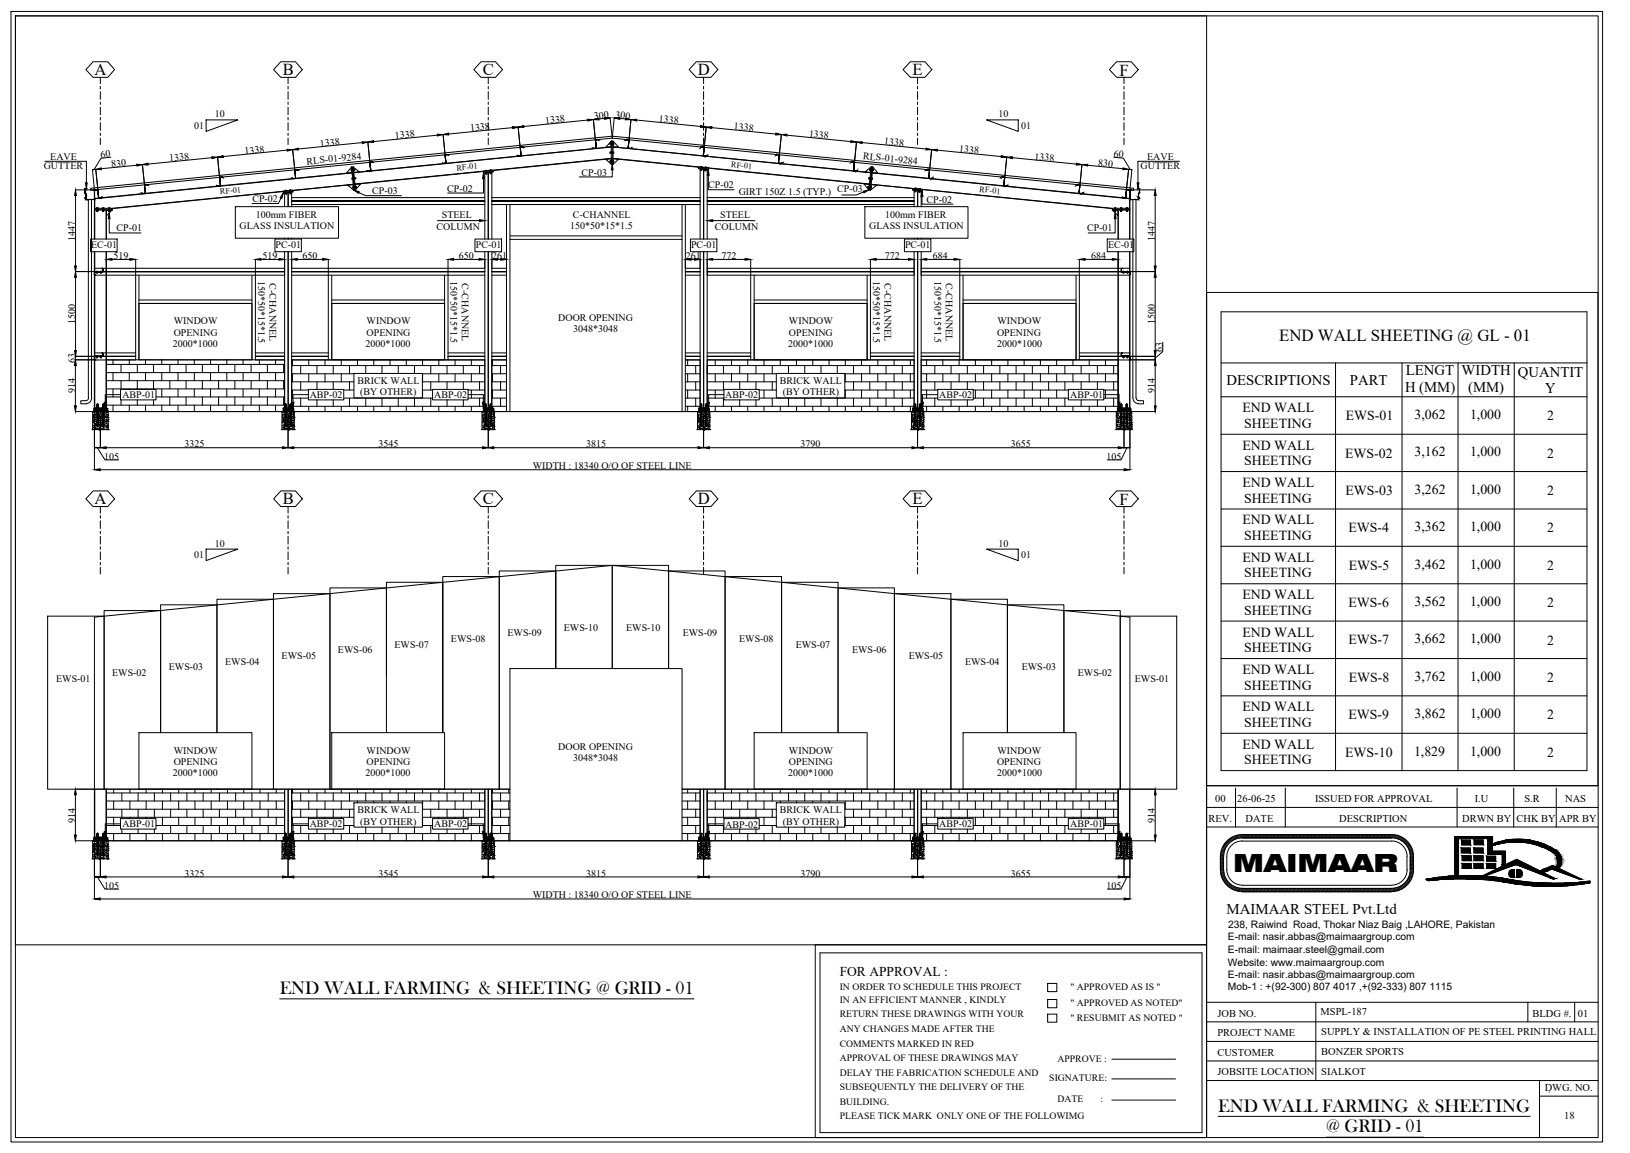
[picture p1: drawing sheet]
<svg xmlns="http://www.w3.org/2000/svg" width="420mm" height="297mm" viewBox="0 0 420 297" stroke-linecap="round" stroke-linejoin="round" font-family="sans-serif">
<defs><g id="words">
<text font-size="6.4" x="317.8" y="224.5">MAIMAAR</text>
<g font-size="4.8">
<text x="72.1" y="256.1">END WALL FARMING &amp; SHEETING @ GRID - 01</text>
<text x="314" y="286.4">END WALL FARMING &amp; SHEETING</text>
<text x="341.8" y="291.7">@ GRID - 01</text>
</g>
<text font-size="4.4" x="329.7" y="88">END WALL SHEETING @ GL - 01</text>
<g font-size="4.3">
<text x="24.3" y="19.3">A</text>
<text x="72.9" y="19.3">B</text>
<text x="124.4" y="19.3">C</text>
<text x="179.9" y="19.3">D</text>
<text x="235.2" y="19.3">E</text>
<text x="288.6" y="19.5">F</text>
<text x="24.3" y="129.9">A</text>
<text x="72.9" y="129.9">B</text>
<text x="124.4" y="129.9">C</text>
<text x="179.9" y="129.9">D</text>
<text x="235.2" y="129.9">E</text>
<text x="288.6" y="130">F</text>
</g>
<g font-size="3.8">
<text x="316.2" y="99.1">DESCRIPTIONS</text>
<text x="348" y="99.2">PART</text>
<text x="362.2" y="101">H (MM)</text>
<text x="362.4" y="96.6">LENGT</text>
<text x="376.8" y="96.6">WIDTH</text>
<text x="378.5" y="101">(MM)</text>
<text x="391.2" y="97">QUANTIT</text>
<text x="398.3" y="101.3">Y</text>
<text x="316.1" y="235.5">MAIMAAR STEEL Pvt.Ltd</text>
</g>
<g font-size="3.6">
<text x="320.3" y="106.2">END WALL</text>
<text x="364.6" y="108">3,062</text>
<text x="378.9" y="108">1,000</text>
<text x="320.7" y="110.2">SHEETING</text>
<text x="346.9" y="108.2">EWS-01</text>
<text x="398.8" y="108.3">2</text>
<text x="320.3" y="115.9">END WALL</text>
<text x="320.7" y="119.9">SHEETING</text>
<text x="346.7" y="117.9">EWS-02</text>
<text x="364.6" y="117.6">3,162</text>
<text x="378.9" y="117.6">1,000</text>
<text x="398.8" y="117.9">2</text>
<text x="320.3" y="125.5">END WALL</text>
<text x="320.7" y="129.5">SHEETING</text>
<text x="346.8" y="127.5">EWS-03</text>
<text x="364.6" y="127.2">3,262</text>
<text x="378.9" y="127.2">1,000</text>
<text x="398.8" y="127.5">2</text>
<text x="320.3" y="135.1">END WALL</text>
<text x="347.6" y="137.1">EWS-4</text>
<text x="364.6" y="136.8">3,362</text>
<text x="378.9" y="136.8">1,000</text>
<text x="398.8" y="137.1">2</text>
<text x="320.7" y="139.1">SHEETING</text>
<text x="320.3" y="144.8">END WALL</text>
<text x="320.7" y="148.7">SHEETING</text>
<text x="347.6" y="146.8">EWS-5</text>
<text x="364.6" y="146.5">3,462</text>
<text x="378.9" y="146.5">1,000</text>
<text x="398.8" y="146.8">2</text>
<text x="320.3" y="154.4">END WALL</text>
<text x="320.7" y="158.4">SHEETING</text>
<text x="347.6" y="156.4">EWS-6</text>
<text x="364.6" y="156.1">3,562</text>
<text x="378.9" y="156.1">1,000</text>
<text x="398.8" y="156.4">2</text>
<text x="320.3" y="164">END WALL</text>
<text x="347.6" y="166">EWS-7</text>
<text x="364.6" y="165.8">3,662</text>
<text x="378.9" y="165.8">1,000</text>
<text x="398.8" y="166.1">2</text>
<text x="320.3" y="173.6">END WALL</text>
<text x="320.7" y="168">SHEETING</text>
<text x="320.7" y="177.7">SHEETING</text>
<text x="347.6" y="175.7">EWS-8</text>
<text x="364.6" y="175.4">3,762</text>
<text x="378.9" y="175.4">1,000</text>
<text x="398.8" y="175.7">2</text>
<text x="320.3" y="183.3">END WALL</text>
<text x="347.6" y="185.3">EWS-9</text>
<text x="364.6" y="185">3,862</text>
<text x="378.9" y="185">1,000</text>
<text x="398.8" y="185.3">2</text>
<text x="320.7" y="187.3">SHEETING</text>
<text x="320.3" y="192.9">END WALL</text>
<text x="320.7" y="196.9">SHEETING</text>
<text x="346.7" y="194.9">EWS-10</text>
<text x="364.5" y="194.6">1,829</text>
<text x="378.9" y="194.6">1,000</text>
<text x="398.8" y="194.9">2</text>
</g>
<text font-size="3.5" x="216.5" y="251.5">FOR APPROVAL :</text>
<g font-size="2.7">
<text x="313.2" y="206.7">00</text>
<text x="318.9" y="206.7">26-06-25</text>
<text x="339" y="206.7">ISSUED FOR APPROVAL</text>
<text x="380.2" y="206.7">I.U</text>
<text x="392.9" y="206.7">S.R</text>
<text x="403.4" y="206.7">NAS</text>
<text x="311.5" y="211.7">REV.</text>
<text x="321.1" y="211.7">DATE</text>
<text x="345.2" y="211.7">DESCRIPTION</text>
<text x="376.9" y="211.7">DRWN BY</text>
<text x="390.9" y="211.7">CHK BY</text>
<text x="401.9" y="211.7">APR BY</text>
<text x="313.8" y="261.9">JOB NO.</text>
<text x="340.4" y="261.6">MSPL-187</text>
<text x="395.1" y="261.9">BLDG #.</text>
<text x="406.7" y="261.9">01</text>
<text x="313.8" y="266.9">PROJECT NAME</text>
<text x="340.6" y="266.7">SUPPLY &amp; INSTALLATION OF PE STEEL PRINTING HALL</text>
<text x="313.8" y="272">CUSTOMER</text>
<text x="340.6" y="271.8">BONZER SPORTS</text>
<text x="313.8" y="277">JOBSITE LOCATION</text>
<text x="340.6" y="276.8">SIALKOT</text>
<text x="398.2" y="281.1">DWG. NO.</text>
<text x="403.2" y="288.3">18</text>
</g>
<g font-size="2.6">
<text x="50.1" y="33.2">01</text>
<text x="55.4" y="30.3">10</text>
<text x="101.9" y="35.8" transform="rotate(-6 101.9 35.8)">1338</text>
<text x="121.2" y="33.9" transform="rotate(-6 121.2 33.9)">1338</text>
<text x="140.6" y="31.9" transform="rotate(-6 140.6 31.9)">1338</text>
<text x="153.2" y="30.7" transform="rotate(-6 153.2 30.7)">300</text>
<text x="158.6" y="30.3" transform="rotate(6 158.6 30.3)">300</text>
<text x="169.7" y="31.4" transform="rotate(6 169.7 31.4)">1338</text>
<text x="189.1" y="33.3" transform="rotate(6 189.1 33.3)">1338</text>
<text x="208.4" y="35.3" transform="rotate(6 208.4 35.3)">1338</text>
<text x="257.4" y="30.3">10</text>
<text x="263.2" y="33.2">01</text>
<text x="13" y="41.3">EAVE</text>
<text x="26" y="40.6" transform="rotate(-6 26 40.6)">60</text>
<text x="43.7" y="41.6" transform="rotate(-6 43.7 41.6)">1338</text>
<text x="63.1" y="39.7" transform="rotate(-6 63.1 39.7)">1338</text>
<text x="82.5" y="37.7" transform="rotate(-6 82.5 37.7)">1338</text>
<text x="222.4" y="41" transform="rotate(6 222.4 41)">RLS-01-9284</text>
<text x="227.8" y="37.2" transform="rotate(6 227.8 37.2)">1338</text>
<text x="247.2" y="39.1" transform="rotate(6 247.2 39.1)">1338</text>
<text x="266.6" y="41.1" transform="rotate(6 266.6 41.1)">1338</text>
<text x="287" y="40.4" transform="rotate(6 287 40.4)">60</text>
<text x="295.7" y="41.3">EAVE</text>
<text x="11.3" y="43.6">GUTTER</text>
<text x="28.7" y="43.1" transform="rotate(-6 28.7 43.1)">830</text>
<text x="79.1" y="42.4" transform="rotate(-6 79.1 42.4)">RLS-01-9284</text>
<text x="149.9" y="45.3">CP-03</text>
<text x="283" y="42.7" transform="rotate(6 283 42.7)">830</text>
<text x="294" y="43.6">GUTTER</text>
<text x="65.1" y="52.1">CP-02</text>
<text x="96" y="50">CP-03</text>
<text x="115.3" y="49.3">CP-02</text>
<text x="182.5" y="48.5">CP-02</text>
<text x="190.4" y="50.3">GIRT 150Z 1.5 (TYP.)</text>
<text x="215.8" y="49.4">CP-03</text>
<text x="238.8" y="52.3">CP-02</text>
<text x="30.1" y="59.6">CP-01</text>
<text x="61.8" y="59">GLASS INSULATION</text>
<text x="65.9" y="56.1">100mm FIBER</text>
<text x="112.5" y="59.2">COLUMN</text>
<text x="113.9" y="56.2">STEEL</text>
<text x="147" y="59">150*50*15*1.5</text>
<text x="147.7" y="56.1">C-CHANNEL</text>
<text x="184.3" y="59.2">COLUMN</text>
<text x="185.6" y="56.2">STEEL</text>
<text x="224" y="59">GLASS INSULATION</text>
<text x="228.2" y="56.1">100mm FIBER</text>
<text x="280.2" y="59.6">CP-01</text>
<text x="19.3" y="62.1" transform="rotate(-90 19.3 62.1)">1447</text>
<text x="23.5" y="64">EC-01</text>
<text x="71" y="64">PC-01</text>
<text x="122.6" y="64">PC-01</text>
<text x="178.1" y="64">PC-01</text>
<text x="233.3" y="64">PC-01</text>
<text x="285.6" y="64">EC-01</text>
<text x="297.7" y="62.1" transform="rotate(-90 297.7 62.1)">1447</text>
<text x="29.3" y="66.7">519</text>
<text x="67.6" y="66.7">519</text>
<text x="78" y="66.7">650</text>
<text x="118.3" y="66.7">650</text>
<text x="126.9" y="66.7">261</text>
<text x="176.7" y="66.7">261</text>
<text x="186" y="66.7">772</text>
<text x="228" y="66.7">772</text>
<text x="240.5" y="66.7">684</text>
<text x="281.3" y="66.7">684</text>
<text x="66.5" y="72.3" transform="rotate(90 66.5 72.3)">150*50*15*1.5</text>
<text x="69.4" y="73" transform="rotate(90 69.4 73)">C-CHANNEL</text>
<text x="116.2" y="72.3" transform="rotate(90 116.2 72.3)">150*50*15*1.5</text>
<text x="119.1" y="73" transform="rotate(90 119.1 73)">C-CHANNEL</text>
<text x="225" y="72.3" transform="rotate(90 225 72.3)">150*50*15*1.5</text>
<text x="228" y="73" transform="rotate(90 228 73)">C-CHANNEL</text>
<text x="240.9" y="72.3" transform="rotate(90 240.9 72.3)">150*50*15*1.5</text>
<text x="243.8" y="73" transform="rotate(90 243.8 73)">C-CHANNEL</text>
<text x="19.3" y="83.6" transform="rotate(-90 19.3 83.6)">1500</text>
<text x="44.8" y="83.6">WINDOW</text>
<text x="94.5" y="83.6">WINDOW</text>
<text x="143.9" y="82.6">DOOR OPENING</text>
<text x="203.4" y="83.6">WINDOW</text>
<text x="257.1" y="83.6">WINDOW</text>
<text x="297.7" y="83.6" transform="rotate(-90 297.7 83.6)">1500</text>
<text x="44.6" y="89.4">2000*1000</text>
<text x="44.8" y="86.5">OPENING</text>
<text x="94.2" y="89.4">2000*1000</text>
<text x="94.5" y="86.5">OPENING</text>
<text x="147.7" y="85.5">3048*3048</text>
<text x="203.2" y="89.4">2000*1000</text>
<text x="203.4" y="86.5">OPENING</text>
<text x="257" y="86.5">OPENING</text>
<text x="257" y="89.4">2000*1000</text>
<text x="19.3" y="93.5" transform="rotate(-90 19.3 93.5)">63</text>
<text x="299.6" y="90.6" transform="rotate(-90 299.6 90.6)">63</text>
<text x="19.3" y="101.3" transform="rotate(-90 19.3 101.3)">914</text>
<text x="92.2" y="98.9">BRICK WALL</text>
<text x="92.8" y="101.9">(BY OTHER)</text>
<text x="201" y="98.9">BRICK WALL</text>
<text x="201.8" y="101.9">(BY OTHER)</text>
<text x="297.7" y="101.3" transform="rotate(-90 297.7 101.3)">914</text>
<text x="31.5" y="102.6">ABP-01</text>
<text x="79.8" y="102.6">ABP-02</text>
<text x="111.9" y="102.6">ABP-02</text>
<text x="186.9" y="102.6">ABP-02</text>
<text x="242.1" y="102.6">ABP-02</text>
<text x="275.9" y="102.6">ABP-01</text>
<text x="26.8" y="118.4">105</text>
<text x="47.5" y="115.3">3325</text>
<text x="97.5" y="115.3">3545</text>
<text x="151.1" y="115.3">3815</text>
<text x="206.4" y="115.2">3790</text>
<text x="260.6" y="115.3">3655</text>
<text x="285.2" y="118.4">105</text>
<text x="137.3" y="120.9">WIDTH : 18340 O/O OF STEEL LINE</text>
<text x="50.1" y="143.7">01</text>
<text x="55.4" y="140.8">10</text>
<text x="257.4" y="140.8">10</text>
<text x="263.2" y="143.7">01</text>
<text x="101.7" y="166.9">EWS-07</text>
<text x="116.2" y="165.4">EWS-08</text>
<text x="130.8" y="163.9">EWS-09</text>
<text x="145.3" y="162.5">EWS-10</text>
<text x="161.4" y="162.5">EWS-10</text>
<text x="176" y="163.9">EWS-09</text>
<text x="190.5" y="165.4">EWS-08</text>
<text x="205.1" y="166.9">EWS-07</text>
<text x="43.5" y="172.7">EWS-03</text>
<text x="58" y="171.2">EWS-04</text>
<text x="72.6" y="169.7">EWS-05</text>
<text x="87.1" y="168.3">EWS-06</text>
<text x="219.6" y="168.3">EWS-06</text>
<text x="234.2" y="169.7">EWS-05</text>
<text x="248.8" y="171.2">EWS-04</text>
<text x="263.4" y="172.7">EWS-03</text>
<text x="14.5" y="175.6">EWS-01</text>
<text x="28.9" y="174.1">EWS-02</text>
<text x="277.8" y="174.1">EWS-02</text>
<text x="292.5" y="175.6">EWS-01</text>
<text x="44.8" y="194.2">WINDOW</text>
<text x="44.8" y="197.1">OPENING</text>
<text x="94.5" y="194.2">WINDOW</text>
<text x="94.5" y="197.1">OPENING</text>
<text x="143.9" y="193.2">DOOR OPENING</text>
<text x="147.7" y="196.1">3048*3048</text>
<text x="203.4" y="194.2">WINDOW</text>
<text x="203.4" y="197.1">OPENING</text>
<text x="257" y="197.1">OPENING</text>
<text x="257.1" y="194.2">WINDOW</text>
<text x="44.6" y="200">2000*1000</text>
<text x="94.2" y="200">2000*1000</text>
<text x="203.2" y="200">2000*1000</text>
<text x="257" y="200">2000*1000</text>
<text x="92.2" y="209.5">BRICK WALL</text>
<text x="201" y="209.5">BRICK WALL</text>
<text x="19.3" y="211.9" transform="rotate(-90 19.3 211.9)">914</text>
<text x="31.5" y="213.2">ABP-01</text>
<text x="79.8" y="213.2">ABP-02</text>
<text x="92.8" y="212.5">(BY OTHER)</text>
<text x="111.9" y="213.2">ABP-02</text>
<text x="186.9" y="213.2">ABP-02</text>
<text x="201.8" y="212.5">(BY OTHER)</text>
<text x="242.1" y="213.2">ABP-02</text>
<text x="275.9" y="213.2">ABP-01</text>
<text x="297.7" y="211.9" transform="rotate(-90 297.7 211.9)">914</text>
<text x="47.5" y="225.8">3325</text>
<text x="97.5" y="225.8">3545</text>
<text x="151.1" y="225.8">3815</text>
<text x="206.4" y="225.8">3790</text>
<text x="260.6" y="225.8">3655</text>
<text x="26.8" y="229">105</text>
<text x="137.3" y="231.5">WIDTH : 18340 O/O OF STEEL LINE</text>
<text x="285.2" y="229">105</text>
<text x="316.6" y="239">238, Raiwind Road, Thokar Niaz Baig ,LAHORE, Pakistan</text>
<text x="316.5" y="242.3">E-mail: nasir.abbas@maimaargroup.com</text>
<text x="316.5" y="245.5">E-mail: maimaar.steel@gmail.com</text>
<text x="316.5" y="248.7">Website: www.maimaargroup.com</text>
<text x="316.5" y="252">E-mail: nasir.abbas@maimaargroup.com</text>
<text x="316.5" y="255">Mob-1 : +(92-300) 807 4017 ,+(92-333) 807 1115</text>
</g>
<g font-size="2.5">
<text x="216.5" y="255">IN ORDER TO SCHEDULE THIS PROJECT</text>
<text x="275.9" y="255">&quot; APPROVED AS IS &quot;</text>
<text x="216.5" y="258.4">IN AN EFFICIENT MANNER , KINDLY</text>
<text x="216.5" y="262.1">RETURN THESE DRAWINGS WITH YOUR</text>
<text x="275.9" y="259.2">&quot; APPROVED AS NOTED&quot;</text>
<text x="275.9" y="263">&quot; RESUBMIT AS NOTED &quot;</text>
<text x="216.5" y="265.9">ANY CHANGES MADE AFTER THE</text>
<text x="216.5" y="269.6">COMMENTS MARKED IN RED</text>
<text x="216.5" y="273.4">APPROVAL OF THESE DRAWINGS MAY</text>
<text x="272.6" y="273.5">APPROVE :</text>
<text x="216.5" y="277.1">DELAY THE FABRICATION SCHEDULE AND</text>
<text x="216.5" y="280.9">SUBSEQUENTLY THE DELIVERY OF THE</text>
<text x="270.5" y="278.6">SIGNATURE:</text>
<text x="216.5" y="284.6">BUILDING.</text>
<text x="272.6" y="284">DATE</text>
<text x="283.7" y="284">:</text>
<text x="216.5" y="288.4">PLEASE TICK MARK ONLY ONE OF THE FOLLOWIMG</text>
</g>
<g font-size="2.1">
<text x="117.7" y="44" transform="rotate(-5 117.7 44)">RF-01</text>
<text x="188.4" y="43.1" transform="rotate(5 188.4 43.1)">RF-01</text>
<text x="56.8" y="50.1" transform="rotate(-5 56.8 50.1)">RF-01</text>
<text x="252.4" y="49.4" transform="rotate(6 252.4 49.4)">RF-01</text>
</g>
</g></defs>
<!-- layer: 0 -->
<g fill="none" stroke="#000" stroke-width=".26">
<path d="M2.8 2.9h410.3v291.3h-410.3zM4 4.1h407.9v289h-407.9zM53.1 30.9h8.2l-8.2 3zM157.4 36.9v.3M157.4 39.2v.2M157.4 37.1h.1M157.4 39.3h.1M157.5 36.9h-.1v.3h.1M157.5 39.1h-.1v.4h.1M157.5 36.9l.1 .4zM157.5 39.1v.4M157.6 36.4h.4v5.9h-.4z"/>
<path d="M157.6 36.4v1.4l-1.5 .2zM157.6 37.9l-66.4 6.6M157.6 37.8l-66.4 6.6M157.8 36.4v5.9M158 36.4l1.5 1.6-1.5-.2zM158 37.9l66.4 6.6M158 37.8l66.4 6.6M158 36.9h.2v.3h-.2zM158 37.1h.2M158 39.1h.2v.4h-.2zM158 39.3h.2M254.3 30.9h8.2v3z"/>
<path d="M11.6 41.6h10.7v5.5M22.8 51.4v51.2M23.4 48.5l134.4-13.4 134.4 13.4v.5l-134.4-13.4-134.4 13.4zM23.6 51.4v50.9M24.3 53.7h4.6v.4l-1.5 1.5v-1.5h1.5h-4.6zM24.3 48.9v4.8M24.4 51.1v2.6M24.4 54.1v7.5M24.8 54.1l.5 .1zM24.9 54.2v.2h.4v-.2M24.9 53.5l.4 .2zM25 54.4h.2"/>
<path d="M25.1 53.5v.2M25.1 54.2v.2M26.4 54.1l.4 .1zM26.5 54.2v.2h.3v-.2M26.5 53.5l.3 .2zM26.5 54.4h.2M26.6 53.5v.2M26.6 54.2v.2M27.3 54.1v7.5M27.4 54.1v7.5M27.9 54.1l.5 .1zM28 54.2v.2h.3v-.2"/>
<path d="M28 53.5l.3 .2zM28 54.4h.2M28.2 56.3v3.7h8.1M28.2 53.5v.2M28.2 54.2v.2M28.9 53.9h-4.6v7.7M60.7 53.2h26.5v8.2h-26.5zM72.4 51l-.6 1.4h-6.8M73 49.3l2.5-.3 .1 .5-2.6 .2zM73 49.3l-44.1 4.4M73.4 49.7v3.5M73.5 49.7h.5z"/>
<path d="M73.5 49.1l.4-.1v.2h-.4zM73.7 49.1v.1M73.7 49.7l.1 .2M73.9 49.9v.1l-.2-.1M74 49.7v.2h-.4v-.2M74.3 49.6v3.6M74.6 49l.4 .1zM74.6 49.6h.5M74.8 49.8v.1l.2-.1M74.8 48.9v.2M74.8 49.6l.1 .2M75 49.6l.1 .2h-.4v-.2"/>
<path d="M75.2 49.5v3.7M75.6 49.3l-2.6 .2M89.6 47.7l1.4-.2 .2 1.5zM90.5 43.6h.1l.1 .3-.2 .1zM90.6 43h.5l.6 5.9-.5 .1zM90.6 43l.1 1.5-1.4 .1zM90.7 43.8h-.2M90.7 44.6l-66.3 6.6M90.7 44.5l-66.4 6.6M90.7 45.9l.1-.1 .1 .4h-.1zM90.8 43l.6 6-.6-6M90.9 46h-.2"/>
<path d="M90.9 48.1h.2v.3l-.1 .1zM91 47.5l-15.5 1.6M91 47.5l-62.1 6.2M91.1 43l1.5 1.3-1.4 .1zM91.1 43.5l.1 .4zM91.1 43.5h.1M91.1 48.2l-.1 .1M91.1 43.5h.2l.1 .4h-.2M91.1 43.7h.3M91.3 43.6h.2l-.1 .2M91.3 45.7l.1 .5zM91.4 45.8h.2v.3h-.2"/>
<path d="M91.4 46.2h.1M91.4 46h.2M91.5 47.5l1.5-.1-1.3 1.5zM91.6 48h.2v.4h-.2M91.6 48h.1M91.6 45.8l.1 .2h-.1M91.6 48v.4M91.6 48.4h.1M91.6 48.2h.2M91.8 48.1v.2M92.5 49.6l1.7 .8h9.3M112.7 56.8h10.9"/>
<path d="M124.6 44.1l2.5-.3 .1 .5-2.6 .3zM124.6 44.2l-33.1 3.3M124.6 46v3.7h-9.2M125 44.5v17.1M125.1 44.5h.5zM125.1 43.9l.4 .1-.4 .1zM125.3 43.9v.2M125.3 44.5l.1 .2M125.5 44.7v.2l-.2-.2M125.5 44.5l.1 .2h-.4v-.1M125.8 44.4v17.2M125.9 44.4v17.2"/>
<path d="M126.2 43.8h.4v.1zM126.2 44.4h.5zM126.4 44.6v.2l.2-.2M126.4 43.8v.1M126.4 44.4v.2M126.6 44.4l.1 .2h-.4v-.2M126.8 44.4v17.2M127.2 44.1l-2.6 .3M130.6 52.7v53.3M131.4 52.7v53.3M156.1 41l1.5-.1v1.4zM157.4 41.5v.2"/>
<path d="M157.4 41.6h.1M157.5 41.4h-.1v.4h.1M157.5 41.3l.1 .5zM157.6 40.8l-66.1 6.6M157.6 40.9l-30.5 3M157.8 43.8v1.8h-8.5M158 40.9l1.5 .1-1.5 1.3zM158 40.8l66.1 6.6M158 40.9l22.1 2.2M158 41.4h.2v.4h-.2zM158 41.6h.2M175.8 52.7v53.3"/>
<path d="M176.7 52.7v53.3M180 43.3l2.6 .2M180.1 43l2.5 .3v.4l-2.6-.2zM180.5 43.5v18.1M180.6 43.5h.1M180.6 43.5l.4 .1M180.6 43.6v.2h.3v-.2M180.6 43.8h.2M180.6 42.9l.4 .2h-.4zM180.8 43.6v.2M180.8 43v.1M181 43.6h.1"/>
<path d="M181.4 43.6v18M181.7 43.6l.4 .1zM181.7 43.7v.2h.3v-.2M181.7 43.9v.1l.2-.1M181.7 43h.4v.2zM181.9 43.7l-.1 .2M181.9 43v.2M182.1 43.7h.1M182.3 43.7v17.9M182.6 45.2v3.7h6.6M182.6 43.3l41.5 4.2M183.7 56.8h10.9"/>
<path d="M222.6 49.5l-1.9 .7h-3.7M222.7 47.4l1.4 .1-.2 1.4zM222.9 53.2h26.6v8.2h-26.6zM223 44.3l1.5-1.3-.1 1.4zM223.8 48.1l-.2 .2h.2M223.8 48.2h.2M224 48.4h.1M224 48h-.2v.4h.2M224 48v.4M224 45.8v.2M224 46h.2M224.2 46.2h.1"/>
<path d="M224.2 45.8h-.1l-.1 .3h.2M224.2 43.7h.3M224.2 45.7h.1M224.3 43.6h-.2l.1 .2M224.3 45.7l-.1 .5M224.5 43.5h-.2l-.1 .4h.2M224.5 43.5l-.1 .4zM224.5 48.1h.2l-.1 .4zM224.5 48.2l.2 .1M224.5 43h.5l-.6 6-.5-.1zM224.6 47.5l1.4 .2-1.6 1.3zM224.6 47.5l62.1 6.2"/>
<path d="M224.6 47.5l10.6 1.1M224.7 46h.2M224.7 45.8l.1 .4zM224.8 43l-.6 6 .6-6M224.9 44.6l66.3 6.6M224.9 44.5l66.4 6.6M225 43.6h.1v.4l-.2-.1zM225 43.8h.1M225 43l1.3 1.6-1.4-.1zM235.2 48.5l2.6 .3-.1 .5-2.5-.3zM235.2 48.8l2.6 .2M235.6 49.1v4.1"/>
<path d="M235.8 49.1h.4zM235.8 49.1v.2h.3v-.2M235.8 49.3v.1l.3-.1M235.8 48.5h.4v.1zM236 49.1l-.1 .2M236 48.5v.1M236.2 49.1h.1M236.5 49.1v4.1M236.6 49.1v4.1M236.8 49.2h.1M236.8 49.2h.4M236.9 49.2v.2h.3v-.2"/>
<path d="M236.9 49.4l.2 .2 .1-.2M236.9 48.5l.4 .2h-.4zM237 49.2v.2M237.1 48.6v.1M237.4 49.2v4M237.7 50.7v1.9h8M237.8 48.8l48.9 4.9M286.7 53.7h4.6v.4h-4.6h1.5v1.5l-1.5-1.5zM286.7 53.9h4.6M287.2 54.1l.5 .1zM287.3 54.2v.2h.4v-.2M287.3 53.5l.4 .2z"/>
<path d="M287.4 54.4h.2M287.4 56.3v3.7h-6.9M287.4 53.5v.2M287.4 54.2v.2M288.2 54.1v7.5M288.8 54.1l.4 .1zM288.8 54.2v.2h.4v-.2M288.8 53.5l.4 .2zM288.9 54.4h.2M289 53.5v.2M289 54.2v.2M290.3 54.2v.2h.4v-.2"/>
<path d="M290.3 54.1l.4 .1zM290.3 53.5l.4 .2zM290.4 54.4h.2M290.5 53.5v.2M290.5 54.2v.2M291.2 51.1v2.6M291.2 54.1v7.5M291.3 48.9v4.8M291.3 54.1v7.5M292 51.4v50.9M292.8 51.4v51.2M304 41.6h-10.7v5.5"/>
<path d="M23.3 61.6h6.9v3.2h-6.9zM24.3 64.8v40.3M24.4 64.8v40.3M24.6 70l1.8 .1zM24.8 70.1h.3M24.8 70.1h.1M24.8 69.9l.3 .1zM24.9 70.3h.2M25 69.9v.1M25 70.1v.2M25.1 70.1h.1M25.8 70.1h.4"/>
<path d="M25.8 70.1h.1M25.9 70.1h.2M25.9 69.9l.2 .1zM25.9 70.3h.2M26 69.9v.1M26 70.1v.2M26.2 70.1h.1M27.3 64.8v40.3M27.4 64.8v40.3M35 70.9v21.8M35.8 78.2h29.1v14.5h-29.1zM35.8 70.9v21.8"/>
<path d="M35.8 78.2h29.1M35.8 77.3h29.1M64.9 70.9v21.8M65.8 70.9v21.8M70.9 61.6h6.8v3.2h-6.8zM73.4 61.4v.2M73.4 64.8v40.3M74.3 61.4v.2M74.3 64.8v40.3M75.2 61.4v.2M75.2 64.8v40.3M84.6 70.9v21.8"/>
<path d="M85.5 78.2h29.1v14.5h-29.1zM85.5 78.2h29.1M85.5 77.3h29.1M85.5 70.9v21.8M114.6 70.9v21.8M115.5 70.9v21.8M122.4 61.6h6.9v3.2h-6.9zM125 64.8v40.3M125.8 64.8v40.3M125.9 64.8v40.3M126.8 64.8v40.3M131.4 61.7h44.4"/>
<path d="M131.6 60.8h44.2M178 61.6h6.8v3.2h-6.8zM180.5 64.8v40.3M181.4 64.8v40.3M182.3 64.8v40.3M193.5 70.9v21.8M194.4 78.2h29.1v14.5h-29.1zM194.4 78.2h29.1M194.4 77.3h29.1M194.4 70.9v21.8M223.5 70.9v21.8M224.4 70.9v21.8"/>
<path d="M233.1 61.6h6.8v3.2h-6.8zM235.6 61.4v.2M235.6 64.8v40.3M236.5 61.4v.2M236.5 64.8v40.3M236.6 61.4v.2M236.6 64.8v40.3M237.4 61.4v.2M237.4 64.8v40.3M247.4 70.9v21.8M248.2 78.2h29.2v14.5h-29.2zM248.2 78.2h29.2"/>
<path d="M248.2 77.3h29.2M248.2 70.9v21.8M277.4 70.9v21.8M278.2 70.9v21.8M285.4 61.6h6.9v3.2h-6.9zM288.2 64.8v40.3M289.2 70l1.8 .1zM289.4 70.1h.1M289.4 70.1h.4M289.5 70.1h.2M289.5 69.9l.2 .1zM289.5 70.3h.2"/>
<path d="M289.6 69.9v.1M289.6 70.1v.2M289.8 70.1h.1M290.4 70.1h.1M290.4 70.1h.4M290.5 70.1h.2M290.5 69.9l.2 .1zM290.5 70.3h.2M290.6 69.9v.1M290.6 70.1v.2M290.8 70.1h.1M291.2 64.8v40.3"/>
<path d="M291.3 64.8v40.3M311 75.3h100.9v127.1h-100.9zM24.6 91.8l1.8 .1zM24.8 91.9h.3zM24.8 91.9v.2h.3v-.2M24.8 91.7l.3 .1zM24.9 92.1h.2M25 91.7v.1M25 91.9v.2M25.8 91.9h.4zM25.9 91.9v.2h.2v-.2M25.9 91.7l.2 .1z"/>
<path d="M25.9 92.1h.2M26 91.7v.1M26 91.9v.2M27.4 92.7h46v13.3h-46zM27.4 98.1h46M27.4 96h46M27.4 93.9h46M29.1 92.7v1.2M29.1 96v2.1M31.2 93.9v2.1M31.2 98.1v2.1M33.3 92.7v1.2"/>
<path d="M33.3 96v2.1M35.4 93.9v2.1M35.4 98.1v2.1M37.5 92.7v1.2M37.5 96v2.1M39.6 93.9v2.1M39.6 98.1v2.1M41.7 92.7v1.2M41.7 96v2.1M43.8 93.9v2.1M43.8 98.1v2.1M45.9 92.7v1.2"/>
<path d="M45.9 96v2.1M48 93.9v2.1M48 98.1v2.1M50.1 92.7v1.2M50.1 96v2.1M52.2 93.9v2.1M52.2 98.1v2.1M54.3 92.7v1.2M54.3 96v2.1M56.3 93.9v2.1M56.3 98.1v2.1M58.5 92.7v1.2"/>
<path d="M58.5 96v2.1M60.5 93.9v2.1M60.5 98.1v2.1M62.7 92.7v1.2M62.7 96v2.1M64.7 93.9v2.1M64.7 98.1v2.1M66.8 92.7v1.2M66.8 96v2.1M68.9 93.9v2.1M68.9 98.1v2.1M71 92.7v1.2"/>
<path d="M71 96v2.1M73.1 93.9v2.1M73.1 98.1v2.1M75.2 92.7h49.8v13.3h-49.8zM75.2 98.4h16M75.2 96.3h16M75.2 94.2h49.8M75.4 92.7v1.5M75.4 96.3v2.1M77.5 94.2v2.1M77.5 98.4v2.1M79.6 92.7v1.5"/>
<path d="M79.6 96.3v2.1M81.7 94.2v2.1M81.7 98.4v1.9M83.8 92.7v1.5M83.8 96.3v2.1M85.9 94.2v2.1M85.9 98.4v1.9M88 92.7v1.5M88 96.3v2.1M90.1 94.2v2.1M90.1 98.4v2.1M91.2 96.2h17.7v6.3h-17.7z"/>
<path d="M92.2 92.7v1.5M94.3 94.2v2M96.4 92.7v1.5M98.5 94.2v2M100.5 92.7v1.5M102.7 94.2v2M104.7 92.7v1.5M106.8 94.2v2M108.9 92.7v1.5M111 94.2v2.1M111 98.4v2.1M113.1 92.7v1.5"/>
<path d="M113.1 96.3v2.1M115.2 94.2v2.1M115.2 98.4v1.9M117.3 92.7v1.5M117.3 96.3v2.1M119.4 94.2v2.1M119.4 98.4v1.9M121.5 92.7v1.5M121.5 96.3v2.1M123.6 94.2v2.1M123.6 98.4v2.1M125 96.3h-16.1v2.1h16.1"/>
<path d="M126.8 98.4h3.8M126.8 96.3h3.8M126.8 94.2h3.8M127 92.7v1.5M127 96.3v2.1M129 94.2v2.1M129 98.4v2.1M130.6 92.7h-3.9v13.3h53.8v-13.3h-3.8M176.7 98.4h3.8M176.7 96.3h3.8M176.7 94.2h3.8M177.2 92.7v1.5"/>
<path d="M177.2 96.3v2.1M179.3 94.2v2.1M179.3 98.4v2.1M182.3 92.7h53.3v13.3h-53.3zM182.3 98.4h17.8M182.3 96.3h17.8M182.3 94.2h53.3M184.4 92.7v1.5M184.4 96.3v2.1M186.5 94.2v2.1M186.5 98.4v2.1M188.6 92.7v1.5"/>
<path d="M188.6 96.3v2.1M190.7 94.2v2.1M190.7 98.4v1.9M192.7 92.7v1.5M192.7 96.3v2.1M194.9 94.2v2.1M194.9 98.4v1.9M196.9 92.7v1.5M196.9 96.3v2.1M199.1 94.2v2.1M199.1 98.4v2.1M200.1 96.2h17.7v6.3h-17.7z"/>
<path d="M201.1 92.7v1.5M203.2 94.2v2M205.3 92.7v1.5M207.4 94.2v2M209.5 92.7v1.5M211.6 94.2v2M213.7 92.7v1.5M215.8 94.2v2M217.8 98.4h17.8M217.8 96.3h17.8M217.9 92.7v1.5M217.9 96.3v2.1"/>
<path d="M220 94.2v2.1M220 98.4v2.1M222.1 92.7v1.5M222.1 96.3v2.1M224.2 94.2v2.1M224.2 98.4v2.1M226.3 92.7v1.5M226.3 96.3v2.1M228.4 94.2v2.1M228.4 98.4v2.1M230.5 92.7v1.5M230.5 96.3v2.1"/>
<path d="M232.6 94.2v2.1M232.6 98.4v2.1M234.7 92.7v1.5M234.7 96.3v2.1M237.4 92.7h50.8v13.3h-50.8zM237.4 98.4h50.8M237.4 96.3h50.8M237.4 94.2h50.8M238.8 92.7v1.5M238.8 96.3v2.1M241 94.2v2.1M241 98.4v2.1"/>
<path d="M243 92.7v1.5M243 96.3v2.1M245.2 94.2v2.1M245.2 98.4v1.9M247.2 92.7v1.5M247.2 96.3v2.1M249.3 94.2v2.1M249.3 98.4v1.9M251.4 92.7v1.5M251.4 96.3v2.1M253.5 94.2v2.1M253.5 98.4v2.1"/>
<path d="M255.6 92.7v1.5M255.6 96.3v2.1M257.7 94.2v2.1M257.7 98.4v2.1M259.8 92.7v1.5M259.8 96.3v2.1M261.9 94.2v2.1M261.9 98.4v2.1M264 92.7v1.5M264 96.3v2.1M266.1 94.2v2.1M266.1 98.4v2.1"/>
<path d="M268.2 92.7v1.5M268.2 96.3v2.1M270.3 94.2v2.1M270.3 98.4v2.1M272.4 92.7v1.5M272.4 96.3v2.1M274.5 94.2v2.1M274.5 98.4v2.1M276.6 92.7v1.5M276.6 96.3v2.1M278.7 94.2v2.1M278.7 98.4v1.9"/>
<path d="M280.8 92.7v1.5M280.8 96.3v2.1M282.9 94.2v2.1M282.9 98.4v1.9M284.9 92.7v1.5M284.9 96.3v2.1M287.1 94.2v2.1M287.1 98.4v2.1M289.2 91.8l1.8 .1zM289.4 91.9h.4zM289.5 91.9v.2h.2v-.2M289.5 91.7l.2 .1z"/>
<path d="M289.5 92.1h.2M289.6 91.7v.1M289.6 91.9v.2M290.4 91.9h.4zM290.5 91.9v.2h.2v-.2M290.5 91.7l.2 .1zM290.5 92.1h.2M290.6 91.7v.1M290.6 91.9v.2M314.7 80.3h94.4v118.2h-94.4zM314.7 93.5h94.4M344.3 93.5v105"/>
<path d="M361.4 93.5v105M375.8 93.5v105M390.3 93.5v105M22.1 103.2h-1.3v.8h1.3M22.8 102.5l-.2 .5-.4 .2M23.6 102.3a1.5 1.5 0 0 1-1.5 1.7M23.9 106h267.8M27.4 104.4h46M27.4 102.3h3.7M27.4 100.2h46M29.1 100.2v2.1M29.1 104.4v1.6"/>
<path d="M31.1 100.3h9.1v2.7h-9.1zM31.1 101.7h-4v1.9M31.2 103v1.4M33.3 100.2v.1M33.3 104.4v1.6M35.4 103v1.4M37.5 100.2v.1M37.5 104.4v1.6M39.6 103v1.4M40.2 102.3h33.2M41.7 100.2v2.1M41.7 104.4v1.6"/>
<path d="M43.8 102.3v2.1M45.9 100.2v2.1M45.9 104.4v1.6M48 102.3v2.1M50.1 100.2v2.1M50.1 104.4v1.6M52.2 102.3v2.1M54.3 100.2v2.1M54.3 104.4v1.6M56.3 102.3v2.1M58.5 100.2v2.1M58.5 104.4v1.6"/>
<path d="M60.5 102.3v2.1M62.7 100.2v2.1M62.7 104.4v1.6M64.7 102.3v2.1M66.8 100.2v2.1M66.8 104.4v1.6M68.9 102.3v2.1M71 100.2v2.1M71 104.4v1.6M73.1 102.3v2.1M75.2 104.7h49.8M75.2 102.6h4.3"/>
<path d="M75.2 100.5h4.3M75.4 100.5v2.1M75.4 104.7v1.3M77.5 102.6v2.1M79.5 100.3h9.1v2.7h-9.1zM79.5 101.7h-4v1.9M79.6 104.7v1.3M81.7 103v1.7M83.8 104.7v1.3M85.9 103v1.7M88 104.7v1.3M88.6 102.6h22.9"/>
<path d="M88.6 100.5h2.6M90.1 102.6v2.1M92.2 102.5v.1M92.2 104.7v1.3M94.3 102.6v2.1M96.4 102.5v.1M96.4 104.7v1.3M98.5 102.6v2.1M100.5 102.5v.1M100.5 104.7v1.3M102.7 102.6v2.1M104.7 102.5v.1"/>
<path d="M104.7 104.7v1.3M106.8 102.6v2.1M108.9 104.7v1.3M111 102.6v2.1M111.5 100.3h9.1v2.7h-9.1zM111.5 100.5h-2.6v2.1M113.1 104.7v1.3M115.2 103v1.7M117.3 104.7v1.3M119.4 103v1.7M120.6 102.6h4.4M120.6 100.5h4.4"/>
<path d="M120.6 101.7h4v1.9M121.5 100.5v2.1M121.5 104.7v1.3M123.6 102.6v2.1M126.8 104.7h3.8M126.8 102.6h3.8M126.8 100.5h3.8M127 100.5v2.1M127 104.7v.4M129 102.6v2.1M176.7 104.7h3.8M176.7 102.6h3.8"/>
<path d="M176.7 100.5h3.8M177.2 100.5v2.1M177.2 104.7v1.3M179.3 102.6v2.1M182.3 104.7h53.3M182.3 102.6h4.3M182.3 100.5h4.3M184.4 100.5v2.1M184.4 104.7v1.3M186.5 102.6v2.1M186.6 100.3h9.1v2.7h-9.1zM186.6 101.7h-3.9v1.9"/>
<path d="M188.6 104.7v1.3M190.7 103v1.7M192.7 104.7v1.3M194.9 103v1.7M195.7 102.6h39.9M195.7 100.5h4.4M196.9 100.5v2.1M196.9 104.7v1.3M199.1 102.6v2.1M201.1 102.5v.1M201.1 104.7v1.3M203.2 102.6v2.1"/>
<path d="M205.3 102.5v.1M205.3 104.7v1.3M207.4 102.6v2.1M209.5 102.5v.1M209.5 104.7v1.3M211.6 102.6v2.1M213.7 102.5v.1M213.7 104.7v1.3M215.8 102.6v2.1M217.8 100.5h17.8M217.9 100.5v2.1M217.9 104.7v1.3"/>
<path d="M220 102.6v2.1M222.1 100.5v2.1M222.1 104.7v1.3M224.2 102.6v2.1M226.3 100.5v2.1M226.3 104.7v1.3M228.4 102.6v2.1M230.5 100.5v2.1M230.5 104.7v1.3M232.6 102.6v2.1M234.7 100.5v2.1M234.7 104.7v1.3"/>
<path d="M237.4 104.7h50.8M237.4 102.6h4.3M237.4 100.5h4.3M238.8 100.5v2.1M238.8 104.7v1.3M241 102.6v2.1M241.7 100.3h9.2v2.7h-9.2zM241.7 101.7h-3.9v1.9M243 104.7v1.3M245.2 103v1.7M247.2 104.7v1.3M249.3 103v1.7"/>
<path d="M250.9 102.6h24.5M250.9 100.5h24.5M251.4 100.5v2.1M251.4 104.7v1.3M253.5 102.6v2.1M255.6 100.5v2.1M255.6 104.7v1.3M257.7 102.6v2.1M259.8 100.5v2.1M259.8 104.7v1.3M261.9 102.6v2.1M264 100.5v2.1"/>
<path d="M264 104.7v1.3M266.1 102.6v2.1M268.2 100.5v2.1M268.2 104.7v1.3M270.3 102.6v2.1M272.4 100.5v2.1M272.4 104.7v1.3M274.5 102.6v2.1M275.4 100.3h9.1v2.7h-9.1zM276.6 104.7v1.3M278.7 103v1.7M280.8 104.7v1.3"/>
<path d="M282.9 103v1.7M284.5 102.6h3.7M284.5 100.5h3.7M284.5 101.7h4v1.9M284.9 100.5v2.1M284.9 104.7v1.3M287.1 102.6v2.1M292 102.3a1.5 1.5 0 0 0 1.5 1.7M292.9 102.5l.2 .5 .4 .2M293.5 103.2h1.3v.8h-1.3M314.7 102.2h94.4M314.7 111.9h94.4"/>
<path d="M314.7 121.5h94.4M314.7 131.1h94.4M12.3 158.7h14.5v44.6h-14.5zM53.1 141.5h8.2l-8.2 2.9zM70.5 152.9h14.5v50.4h-14.5zM128.7 147.1h14.6v25.1v-26.5h14.5v26.5v-26.5h14.5v26.5v-25.1h14.6v56.2h-11.1h4.7v13.3h-53.8v-13.3h4.7h-2.7zM186.9 148.5h14.6v40.3v-38.8h14.5v38.8v-37.3h14.5v51.8h-43.6zM230.5 152.9h14.6v50.4h-14.6zM254.3 141.5h8.2v2.9zM288.8 158.7h14.5v44.6h-14.5zM314.7 140.7h94.4M314.7 150.4h94.4"/>
<path d="M99.6 174.2v-24.2h14.5v38.8v-40.3h14.6v54.8h-43.7v-51.8h14.6v37.3M314.7 160h94.4M314.7 169.7h94.4M314.7 179.3h94.4M35.8 188.8h29.1v14.5h-29.1zM85.5 188.8h29.1v14.5h-29.1zM194.4 188.8h29.1v14.5h-29.1zM248.2 188.8h29.2v14.5h-29.2zM314.7 188.9h94.4M23.9 216.6h267.8M24.3 203.3v12.3M24.4 203.3v12.3"/>
<path d="M27.3 203.3v12.3M27.4 203.3h-3.1v-44.3l133.5-13.3 133.5 13.3v56.6M27.4 203.3h46v13.3h-46zM27.4 203.3v12.3M27.4 214.7h46M27.4 212.7h3.7M27.4 210.6h46M27.4 208.5h46M27.4 206.4h46M27.4 204.3h46M29.3 203.3v1M29.3 206.4v2.1"/>
<path d="M29.3 210.6v2.1M29.3 214.7v1.9M31.1 210.9h9.1v2.7h-9.1zM31.1 212.2h-4v2M31.4 204.3v2.1M31.4 208.5v2.1M31.4 213.6v1.1M33.5 203.3v1M33.5 206.4v2.1M33.5 210.6v.3M33.5 214.7v1.9M35.6 204.3v2.1"/>
<path d="M35.6 208.5v2.1M35.6 213.6v1.1M37.7 203.3v1M37.7 206.4v2.1M37.7 210.6v.3M37.7 214.7v1.9M39.8 204.3v2.1M39.8 208.5v2.1M39.8 213.6v1.1M40.2 212.7h33.2M41.4 203.3h-14.6v-46h14.6v31.5v-33h14.5v33v-34.4h14.6v48.9h-14.6M41.4 203.3h.1"/>
<path d="M41.4 203.3h14.5M41.9 203.3v1M41.9 206.4v2.1M41.9 210.6v2.1M41.9 214.7v1.9M44 204.3v2.1M44 208.5v2.1M44 212.7v2M46.1 203.3v1M46.1 206.4v2.1M46.1 210.6v2.1M46.1 214.7v1.9"/>
<path d="M48.2 204.3v2.1M48.2 208.5v2.1M48.2 212.7v2M50.2 203.3v1M50.2 206.4v2.1M50.2 210.6v2.1M50.2 214.7v1.9M52.4 204.3v2.1M52.4 208.5v2.1M52.4 212.7v2M54.4 203.3v1M54.4 206.4v2.1"/>
<path d="M54.4 210.6v2.1M54.4 214.7v1.9M55.9 203.3h.1M56.6 204.3v2.1M56.6 208.5v2.1M56.6 212.7v2M58.6 203.3v1M58.6 206.4v2.1M58.6 210.6v2.1M58.6 214.7v1.9M60.7 204.3v2.1M60.7 208.5v2.1"/>
<path d="M60.7 212.7v2M62.8 203.3v1M62.8 206.4v2.1M62.8 210.6v2.1M62.8 214.7v1.9M64.9 204.3v2.1M64.9 208.5v2.1M64.9 212.7v2M67 203.3v1M67 206.4v2.1M67 210.6v2.1M67 214.7v1.9"/>
<path d="M69.1 204.3v2.1M69.1 208.5v2.1M69.1 212.7v2M71.2 203.3v1M71.2 206.4v2.1M71.2 210.6v2.1M71.2 214.7v1.9M73.4 215.6v-12.3h1.8v12.3M74.3 203.3v12.3M75.2 203.3h49.8v13.3h-49.8zM75.2 214.7h49.8M75.2 212.7h4.3"/>
<path d="M75.2 210.6h16M75.2 208.5h16M75.2 206.4h49.8M75.2 204.3h49.8M75.4 203.3v1M75.4 206.4v2.1M75.4 210.6v2.1M75.4 214.7v1.9M77.5 204.3v2.1M77.5 208.5v2.1M77.5 212.7v2M79.5 210.9h9.1v2.7h-9.1z"/>
<path d="M79.5 212.2h-4v2M79.6 203.3v1M79.6 206.4v2.1M79.6 210.6v.3M79.6 214.7v1.9M81.7 204.3v2.1M81.7 208.5v2.1M81.7 213.6v1.1M83.8 203.3v1M83.8 206.4v2.1M83.8 210.6v.3M83.8 214.7v1.9"/>
<path d="M85.9 204.3v2.1M85.9 208.5v2.1M85.9 213.6v1.1M88 203.3v1M88 206.4v2.1M88 210.6v.3M88 214.7v1.9M88.6 212.7h2.6M90.1 204.3v2.1M90.1 208.5v2.1M90.1 212.7v2M91.2 206.8h17.7v6.3h-17.7z"/>
<path d="M92.2 203.3v1M92.2 206.4v.4M92.2 214.7v1.9M94.3 204.3v2.1M94.3 213.1v1.6M96.4 203.3v1M96.4 206.4v.4M96.4 214.7v1.9M98.5 204.3v2.1M98.5 213.1v1.6M100.5 203.3v1M100.5 206.4v.4"/>
<path d="M100.5 214.7v1.9M102.7 204.3v2.1M102.7 213.1v1.6M104.7 203.3v1M104.7 206.4v.4M104.7 214.7v1.9M106.8 204.3v2.1M106.8 213.1v1.6M108.9 203.3v1M108.9 206.4v2.1h16.1M108.9 214.7v1.9M111 204.3v2.1"/>
<path d="M111 208.5v2.1M111 212.7v2M111.5 210.9h9.1v2.7h-9.1zM113.1 203.3v1M113.1 206.4v2.1M113.1 210.6v.3M113.1 214.7v1.9M115.2 204.3v2.1M115.2 208.5v2.1M115.2 213.6v1.1M117.3 203.3v1M117.3 206.4v2.1"/>
<path d="M117.3 210.6v.3M117.3 214.7v1.9M119.4 204.3v2.1M119.4 208.5v2.1M119.4 213.6v1.1M120.6 212.2h4v2M120.6 212.7h4.4M121.5 203.3v1M121.5 206.4v2.1M121.5 210.6v2.1M121.5 214.7v1.9M123.6 204.3v2.1"/>
<path d="M123.6 208.5v2.1M123.6 212.7v2M125 203.3h1.8v12.3M125 203.3v12.3M125 210.6h-16.1v2.1h2.6M125.8 203.3v12.3M125.9 203.3v12.3M126.8 214.7h4.6M126.8 212.7h4.6M126.8 210.6h4.6M126.8 208.5h4.6M126.8 206.4h4.6"/>
<path d="M126.8 204.3h4.6M127 203.3v1M127 206.4v2.1M127 210.6v2.1M127 214.7v.9M129 204.3v2.1M129 208.5v2.1M129 212.7v2M131.1 203.3v1M131.1 206.4v2.1M131.1 210.6v2.1M131.1 214.7v1.9"/>
<path d="M131.4 216.6v-44.4h44.4v44.4M175.8 214.7h4.7M175.8 212.7h4.7M175.8 210.6h4.7M175.8 208.5h4.7M175.8 206.4h4.7M175.8 204.3h4.7M177.2 203.3v1M177.2 206.4v2.1M177.2 210.6v2.1M177.2 214.7v1.9M179.3 204.3v2.1"/>
<path d="M179.3 208.5v2.1M179.3 212.7v2M180.5 215.6v-12.3h1.8v12.3M181.4 203.3v12.3M182.3 203.3h53.3v13.3h-53.3zM182.3 214.7h53.3M182.3 212.7h4.3M182.3 210.6h17.8M182.3 208.5h17.8M182.3 206.4h53.3M182.3 204.3h53.3M184.4 203.3v1"/>
<path d="M184.4 206.4v2.1M184.4 210.6v2.1M184.4 214.7v1.9M186.5 204.3v2.1M186.5 208.5v2.1M186.5 212.7v2M186.6 210.9h9.1v2.7h-9.1zM186.6 212.2h-3.9v2M188.6 203.3v1M188.6 206.4v2.1M188.6 210.6v.3M188.6 214.7v1.9"/>
<path d="M190.7 204.3v2.1M190.7 208.5v2.1M190.7 213.6v1.1M192.7 203.3v1M192.7 206.4v2.1M192.7 210.6v.3M192.7 214.7v1.9M194.9 204.3v2.1M194.9 208.5v2.1M194.9 213.6v1.1M195.7 212.7h4.4M196.9 203.3v1"/>
<path d="M196.9 206.4v2.1M196.9 210.6v2.1M196.9 214.7v1.9M199.1 204.3v2.1M199.1 208.5v2.1M199.1 212.7v2M200.1 206.8h17.7v6.3h-17.7zM201.1 203.3v1M201.1 206.4v.4M201.1 214.7v1.9M201.5 203.3h.1M203.2 204.3v2.1"/>
<path d="M203.2 213.1v1.6M205.3 203.3v1M205.3 206.4v.4M205.3 214.7v1.9M207.4 204.3v2.1M207.4 213.1v1.6M209.5 203.3v1M209.5 206.4v.4M209.5 214.7v1.9M211.6 204.3v2.1M211.6 213.1v1.6M213.7 203.3v1"/>
<path d="M213.7 206.4v.4M213.7 214.7v1.9M215.8 204.3v2.1M215.8 213.1v1.6M217.8 212.7h17.8M217.8 210.6h17.8M217.8 208.5h17.8M217.9 203.3v1M217.9 206.4v2.1M217.9 210.6v2.1M217.9 214.7v1.9M220 204.3v2.1"/>
<path d="M220 208.5v2.1M220 212.7v2M222.1 203.3v1M222.1 206.4v2.1M222.1 210.6v2.1M222.1 214.7v1.9M224.2 204.3v2.1M224.2 208.5v2.1M224.2 212.7v2M226.3 203.3v1M226.3 206.4v2.1M226.3 210.6v2.1"/>
<path d="M226.3 214.7v1.9M228.4 204.3v2.1M228.4 208.5v2.1M228.4 212.7v2M230.5 203.3v1M230.5 206.4v2.1M230.5 210.6v2.1M230.5 214.7v1.9M232.6 204.3v2.1M232.6 208.5v2.1M232.6 212.7v2M234.7 203.3v1"/>
<path d="M234.7 206.4v2.1M234.7 210.6v2.1M234.7 214.7v1.9M235.6 203.3v12.3M235.6 203.3h1.8M236.5 203.3v12.3M236.6 203.3v12.3M237.4 203.3h50.8v13.3h-50.8zM237.4 203.3v12.3M237.4 214.7h50.8M237.4 212.7h4.3M237.4 210.6h50.8"/>
<path d="M237.4 208.5h50.8M237.4 206.4h50.8M237.4 204.3h50.8M238.8 203.3v1M238.8 206.4v2.1M238.8 210.6v2.1M238.8 214.7v1.9M241 204.3v2.1M241 208.5v2.1M241 212.7v2M241.7 210.9h9.2v2.7h-9.2zM241.7 212.2h-3.9v2"/>
<path d="M243 203.3v1M243 206.4v2.1M243 210.6v.3M243 214.7v1.9M245.2 204.3v2.1M245.2 208.5v2.1M245.2 213.6v1.1M247.2 203.3v1M247.2 206.4v2.1M247.2 210.6v.3M247.2 214.7v1.9M249.3 204.3v2.1"/>
<path d="M249.3 208.5v2.1M249.3 213.6v1.1M250.9 212.7h24.5M251.4 203.3v1M251.4 206.4v2.1M251.4 210.6v2.1M251.4 214.7v1.9M253.5 204.3v2.1M253.5 208.5v2.1M253.5 212.7v2M255.6 203.3v1M255.6 206.4v2.1"/>
<path d="M255.6 210.6v2.1M255.6 214.7v1.9M257.7 204.3v2.1M257.7 208.5v2.1M257.7 212.7v2M259.7 203.3h-14.6v-48.9h14.6v34.4v-33h14.5v33v-31.5h14.6v46h-14.6M259.7 203.3h.1M259.7 203.3h14.5M259.8 203.3v1M259.8 206.4v2.1M259.8 210.6v2.1M259.8 214.7v1.9"/>
<path d="M261.9 204.3v2.1M261.9 208.5v2.1M261.9 212.7v2M264 203.3v1M264 206.4v2.1M264 210.6v2.1M264 214.7v1.9M266.1 204.3v2.1M266.1 208.5v2.1M266.1 212.7v2M268.2 203.3v1M268.2 206.4v2.1"/>
<path d="M268.2 210.6v2.1M268.2 214.7v1.9M270.3 204.3v2.1M270.3 208.5v2.1M270.3 212.7v2M272.4 203.3v1M272.4 206.4v2.1M272.4 210.6v2.1M272.4 214.7v1.9M274.2 203.3h.1M274.5 204.3v2.1M274.5 208.5v2.1"/>
<path d="M274.5 212.7v2M275.4 210.9h9.1v2.7h-9.1zM276.6 203.3v1M276.6 206.4v2.1M276.6 210.6v.3M276.6 214.7v1.9M278.7 204.3v2.1M278.7 208.5v2.1M278.7 213.6v1.1M280.8 203.3v1M280.8 206.4v2.1M280.8 210.6v.3"/>
<path d="M280.8 214.7v1.9M282.9 204.3v2.1M282.9 208.5v2.1M282.9 213.6v1.1M284.5 212.2h4v2M284.5 212.7h3.7M284.9 203.3v1M284.9 206.4v2.1M284.9 210.6v2.1M284.9 214.7v1.9M287.1 204.3v2.1M287.1 208.5v2.1"/>
<path d="M287.1 212.7v2M288.2 203.3v12.3M291.2 203.3v12.3M291.3 203.3h-3.1v12.3M311 203v90.1h-100.9M311 213h100.9M311 208h100.9M311 202.4h100.9M318.5 203v10M331.3 203v10M375.6 203v10M376 216.1v9.5"/>
<path d="M376.7 218.5h2.3v1.2h-2.3zM376.7 216.4h2.4v1.3h-2.4zM379.9 218.5h2.3v1.2h-2.3zM380 216.4h2.3v1.2h-2.3zM383.5 216.3v3.8h3.7v3.1M384.7 217.9a18.8 18.8 0 0 1 16 1.9 3.2 3.2 0 0 1 .6 3.6M384.7 217.4a17.5 17.5 0 0 1 17.1 2.3 3 3 0 0 1-.1 4M390.2 203v10M401.2 203v10M376.9 220.5h2.3v1.2h-2.3zM376.9 222.4h2.3v1.3h-2.3zM379.9 220.5h2.3v1.2h-2.3z"/>
<path d="M379.9 222.4h2.3v1.3h-2.3zM382.1 225.7l8.8-4.3 10 4.9-.5 .2M382.7 225.7l8-3 9.7 3.8M383.2 222.4h2.3v1.3h-2.3zM383.2 220.6h2.3v1.3h-2.3zM387.2 223.2l.9-.4v-3.5h-3.4v-3.8h-9.7v10.1M390.4 224.1v1.9M390.4 224.1a1.04 1.04 0 0 0-1.4 1 1.04 1.04 0 0 0 1.4 .9M390.9 224.1v1.9M391 224.1a1.04 1.04 0 0 1 1.4 1 1.04 1.04 0 0 1-1.4 .9M396.9 224.4l3.3-1.4 7.6 3.6h-.6l-7.2-2.7-2.2 .9M400.4 226.5h.1"/>
<path d="M409.8 227a69.1 69.1 0 0 1-22.7-.8 58 58 0 0 0-19.4 .3l.3 .3a79.2 79.2 0 0 1 22.3 .9 58.3 58.3 0 0 0 19.5-.3M409.8 227l.1 .4M210.1 243.4h100.9v49.7h-100.9zM211.4 245.5v46.3M270 253.4h2.4v2.1h-2.4zM270 257.5h2.4v2.1h-2.4zM309.8 245.5v46.3M311 258.2h100.9M339.2 258.2v20.2M393.8 258.2v5.1M405.9 258.2v5.1M270 261.3h2.4v2h-2.4z"/>
<path d="M286.6 272.9h16.4M286.6 277.9h16.4M311 278.4h100.9M311 268.3h100.9M311 263.3h100.9M311 273.3h100.9M396.8 278.4v14.7M286.6 283.4h16.4M396.8 282.4h15.1M399.4 281.3h-.1"/>
</g>
<!-- layer: Purlan -->
<g fill="#000" stroke="#000" stroke-width=".26">
<path d="M114.7 39.9h.2zM115.2 39.8h.3zM134.1 38h.2zM134.8 37.9l.2 .1zM134.6 37.9h.2zM153.5 36h.2zM153.2 38.3l.5-.1zM153.5 38.2h.2zM154 36h.2zM161.4 36h.2zM162.4 38.3h.3zM180.8 37.9h.2z"/>
<path d="M200.1 39.8h.3zM24.5 48.9l-.2 .2zM24.5 48.9l-.1 .2zM24.5 48.9h.2zM25 48.8h.2zM25.4 51h.3zM26 51l.2-.1zM36.7 49.9h.3zM37.3 47.6h.2zM37.3 49.8h.2zM37.9 47.6l.2 .1zM37.7 47.6h.3z"/>
<path d="M56.6 45.7h.2zM56.3 47.9h.6zM57.1 45.6h.3zM76 43.8h.2zM75.7 46h.5zM76 46l.2-.1zM76.5 43.7h.2zM76.7 43.7l.2 .1zM95.1 44.1l.5-.1zM95.3 41.8h.3zM95.4 44h.2zM95.8 41.8h.3z"/>
<path d="M114.2 42.1h.2zM133.6 40.2h.2zM134.1 40.1h.2zM181.3 40.1l.7 .1zM201.2 42.1h.2zM219.5 41.7l.3 .1zM220.6 44.1h.2zM238.9 43.7h.2zM239.9 46h.3zM258.2 45.6h.3zM259.3 47.9h.2zM277.6 47.6h.3z"/>
<path d="M278.6 49.9h.3zM289.9 51h.3zM290.4 48.8h.2zM290.9 48.9h.2zM291.1 48.9l.2 .2zM24.3 70.7l.3 .2zM24.3 70h2.2zM289.1 70h2.2zM24.3 92.6l.3 .1zM24.3 91.8h2.2z"/>
<path d="M114.9 39.9l.5-.1zM114.7 39.9l.5-.1z"/>
<path d="M115.4 39.8l.2 .1zM115.4 39.8l.2 .1z"/>
<path d="M134.1 38l.2 2.1zM134.1 38l.2 2.1z"/>
<path d="M134.3 38l.5-.1zM134.1 38l.5-.1z"/>
<path d="M152.8 38.1l.2 .2zM152.8 38.1l.2 .2z"/>
<path d="M152.9 38.3h.3zM153 38.3l.5-.1z"/>
<path d="M153.5 36l.2 2.2zM153.5 36l.2 2.2z"/>
<path d="M153.7 36h.5zM153.5 36h.5z"/>
<path d="M154.2 36l.1 .1zM154.2 36l.1 .1z"/>
<path d="M161.4 36h.7zM161.4 36h.7z"/>
<path d="M161.9 36h.2zM161.9 36h.2z"/>
<path d="M162.1 36l-.2 2.2zM162.1 36l-.2 2.2z"/>
<path d="M161.9 38.2h.2zM161.9 38.2h.2z"/>
<path d="M161.9 38.2l.7 .1zM161.9 38.2l.7 .1z"/>
<path d="M180.8 37.9l.7 .1zM180.8 37.9l.7 .1z"/>
<path d="M181.3 38h.2zM181.3 38h.2z"/>
<path d="M181.5 38l-.2 2.1zM181.5 38l-.2 2.1z"/>
<path d="M200.2 39.8l.7 .1zM200.2 39.8l.7 .1z"/>
<path d="M200.7 39.9h.2zM200.7 39.9h.2z"/>
<path d="M200.9 39.9l-.2 2.2zM200.9 39.9l-.2 2.2z"/>
<path d="M24.7 48.9l.5-.1zM24.5 48.9l.5-.1z"/>
<path d="M25.2 48.8l.2 2.2zM25.2 48.8l.2 2.2z"/>
<path d="M25.7 51h.5zM25.4 51h.6z"/>
<path d="M26.3 50.8l-.1 .1zM26.3 50.8l-.1 .1z"/>
<path d="M36.5 49.8l.2 .1zM36.5 49.8l.2 .1z"/>
<path d="M37.3 47.7l.2 2.1zM37.3 47.7l.2 2.1z"/>
<path d="M37 49.9l.5-.1zM36.7 49.9l.6-.1z"/>
<path d="M37.5 47.6h.4zM37.3 47.6h.4z"/>
<path d="M55.9 47.8l.2 .1zM55.9 47.8l.2 .1z"/>
<path d="M56 47.9h.3zM56.1 47.9h.5z"/>
<path d="M56.6 45.7l.3 2.2zM56.6 45.7l.3 2.2zM56.6 47.9h.3z"/>
<path d="M56.8 45.7l.5-.1zM56.6 45.7l.5-.1z"/>
<path d="M57.3 45.6l.2 .1zM57.3 45.6l.2 .1z"/>
<path d="M75.3 45.9l.2 .1zM75.3 45.9l.2 .1z"/>
<path d="M75.4 46h.3zM75.5 46h.5z"/>
<path d="M76 43.8l.2 2.1zM76 43.8l.2 2.1z"/>
<path d="M76.2 43.8l.5-.1zM76 43.8l.5-.1z"/>
<path d="M94.7 43.9l.1 .2zM94.7 43.9l.1 .2z"/>
<path d="M95.3 41.9l.3 2.1zM95.3 41.9l.3 2.1z"/>
<path d="M94.8 44.1l.6-.1zM94.8 44.1h.3z"/>
<path d="M95.6 41.8h.5zM95.3 41.8h.5z"/>
<path d="M96.1 41.8l.1 .1zM96.1 41.8l.1 .1z"/>
<path d="M114 42l.2 .1zM114 42l.2 .1z"/>
<path d="M114.7 39.9l.3 2.2zM114.7 39.9l.3 2.2zM114.7 42.1h.3z"/>
<path d="M114.4 42.1h.6zM114.2 42.1h.5z"/>
<path d="M133.4 40.1l.2 .1zM133.4 40.1l.2 .1z"/>
<path d="M133.8 40.2l.5-.1zM133.6 40.2l.5-.1z"/>
<path d="M181.3 40.1l.7 .1zM181.8 40.2h.2z"/>
<path d="M181.3 40.1h.2zM181.3 40.1h.2z"/>
<path d="M200.7 42.1h.2zM200.7 42.1h.2z"/>
<path d="M200.7 42.1h.7zM200.7 42.1h.7z"/>
<path d="M219.5 41.8h.8zM219.5 41.8h.8z"/>
<path d="M220 44h.2zM220 44h.2z"/>
<path d="M220 44l.8 .1zM220 44l.8 .1z"/>
<path d="M220 41.8l.3 .1zM220 41.8l.3 .1z"/>
<path d="M220.2 41.9l-.2 2.1zM220.2 41.9l-.2 2.1z"/>
<path d="M238.9 43.7l.7 .1zM238.9 43.7l.7 .1z"/>
<path d="M239.4 43.8h.2zM239.4 43.8h.2z"/>
<path d="M239.6 43.8l-.2 2.1zM239.6 43.8l-.2 2.1z"/>
<path d="M239.4 45.9l.2 .1zM239.4 45.9l.2 .1z"/>
<path d="M239.4 46h.7zM239.4 46h.7z"/>
<path d="M258.3 45.6l.7 .1zM258.3 45.6l.7 .1z"/>
<path d="M258.7 47.9h.3zM258.7 47.9h.3z"/>
<path d="M258.7 47.9h.8zM258.7 47.9h.8z"/>
<path d="M258.8 45.7h.2zM258.8 45.7h.2z"/>
<path d="M259 45.7l-.2 2.2zM259 45.7l-.3 2.2z"/>
<path d="M277.7 47.6h.7zM277.7 47.6h.7z"/>
<path d="M278.3 47.7l-.2 2.1zM278.3 47.7l-.2 2.1z"/>
<path d="M278.1 49.8h.2zM278.1 49.8h.2z"/>
<path d="M278.1 49.8l.8 .1zM278.1 49.8l.8 .1z"/>
<path d="M278.1 47.6l.3 .1zM278.1 47.6l.3 .1z"/>
<path d="M289.3 50.8l.1 .1zM289.3 50.8l.1 .1z"/>
<path d="M289.4 50.9l.2 .1zM289.4 50.9l.2 .1z"/>
<path d="M289.4 51h.8zM289.4 51h.8z"/>
<path d="M290.4 48.8l-.2 2.2zM290.4 48.8l-.2 2.2z"/>
<path d="M290.4 48.8l.7 .1zM290.4 48.8l.7 .1zM290.9 48.9h.2z"/>
<path d="M24.3 70l.1 .7zM24.3 70l.1 .7z"/>
<path d="M26.4 69.1l.1 .2zM26.4 69.1l.1 .2z"/>
<path d="M26.5 69.3v.7zM26.5 69.3v.7z"/>
<path d="M24.3 70h2.2zM24.3 70h2.2z"/>
<path d="M289.2 69.1l-.1 .2zM289.2 69.1l-.1 .2z"/>
<path d="M289.1 69.3v.7zM289.1 69.3v.7z"/>
<path d="M289.1 70h2.2zM289.1 70h2.2z"/>
<path d="M289.1 70h2.2zM289.1 70h2.2zM289.1 70h2.2z"/>
<path d="M291.2 70l.1 .7zM291.2 70l.1 .7z"/>
<path d="M291.2 70.7l-.1 .2zM291.2 70.7l-.1 .2z"/>
<path d="M24.3 91.8h2.2zM24.3 91.8h2.2z"/>
<path d="M24.3 91.8l.1 .8zM24.3 91.8l.1 .8z"/>
<path d="M26.4 91l.1 .1zM26.4 91l.1 .1z"/>
<path d="M26.5 91.1v.7zM26.5 91.1v.7z"/>
<path d="M289.1 91.1l.1-.1zM289.1 91.1l.1-.1z"/>
<path d="M289.1 91.1v.7zM289.1 91.1v.7z"/>
<path d="M291.1 92.7l.1-.1zM291.1 92.7l.2-.1z"/>
<path d="M289.1 91.8h2.2zM289.1 91.8h2.2zM289.1 91.8h2.2zM289.1 91.8h2.2zM289.1 91.8h2.2zM289.1 91.8h2.2z"/>
<path d="M291.2 91.8l.1 .8zM291.2 91.8l.1 .8z"/>
</g>
<g fill="none" stroke="#000" stroke-width=".26">
<path d="M114.7 39.9h.9h-.9l.3 2.2h-.8l-.2-.1 .9 .1zM134.1 38h.9h-.9l.2 2.1-.7 .1-.2-.1h.9zM153.5 36l.7-.1 .1 .2-.8-.1 .2 2.2-.7 .1-.2-.2 .9 .1zM161.2 36.1l.9-.1-.2 2.2 .7 .1 .2-.2-.9 .1 .2-2.2zM180.6 38h.9l-.2 2.1 .7 .1 .2-.2-.2 .2-.7-.1 .2-2.1zM200 39.9h.9l-.2 2.2 .9-.1-.9 .1 .2-2.2zM24.5 48.9l.7-.1 .2 2.2 .9-.3-.1 .3h-.8l-.2-2.2-.9 .3zM37.3 47.6l.8 .1h-.8l.2 2.1-.8 .1-.2-.1h1zM56.6 45.7l.7-.1 .2 .2-.2-.2-.7 .1 .3 2.2h-.8l-.2-.1 .2 .1h.7zM75.2 51.8h49.8M75.2 50.9h49.8M75.2 52.7h49.8"/>
<path d="M76 43.8l.2 2.2h-.7l-.2-.1h.9l-.2-2.1h.9zM95.3 41.8l.8-.1 .1 .2h-.8l.2 2.1-.8 .1-.1-.2 .8 .1zM126.8 51.8h53.7M126.8 50.9h53.7M126.8 52.7h53.7M182.3 51.8h53.3M182.3 50.9h53.3M182.3 52.7h53.3M219.4 41.9l.1-.2 .8 .1-.3 2.2 .9-.1-.1 .2-.8-.1 .2-2.1zM238.7 43.8h.9l-.2 2.1h.9l-.1 .1h-.8l.2-2.2zM258.1 45.7h.9l-.2 2.2h.7l.2-.1-.2 .1h-.8l.3-2.2zM277.5 47.7l.9-.1-.3 2.2 1-.1-.2 .2-.8-.1 .2-2.1z"/>
<path d="M290.4 48.8l.9 .3-.9-.3-.2 2.2h-.8l-.1-.3 .9 .3zM24.3 70h2.2v-.7l-.1-.2 .1 .2v.7h-2.1v.7l.2 .2-.3-.2zM24.3 69.1h49.1M24.3 70h49.1M24.3 70.9h49.1M75.2 69.1h49.8M75.2 70h49.8M75.2 70.9h49.8M126.8 69.1h3.8M126.8 70h3.8M126.8 70.9h3.8M176.7 69.1h3.8"/>
<path d="M176.7 70h3.8M176.7 70.9h3.8M182.3 69.1h53.3M182.3 70h53.3M182.3 70.9h53.3M237.4 69.1h53.9M237.4 70h53.9M237.4 70.9h53.9M289.2 69.1l-.1 .9h2.2v.7l-.2 .2 .1-.9h-2.1zM24.3 91.8h2.2v-.7l-.1-.1 .1 .1v.7h-2.1l.1 .9-.2-.1zM24.3 90.9h10.7M24.3 91.8h10.7"/>
<path d="M24.3 92.7h10.7M65.8 91.8h7.6M65.8 90.9h7.6M65.8 92.7h7.6M75.2 90.9h9.4M75.2 91.8h9.4M75.2 92.7h49.8M115.5 90.9h9.5M115.5 91.8h9.5M126.8 90.9h3.8M126.8 91.8h3.8M126.8 92.7h3.8"/>
<path d="M176.7 90.9h3.8M176.7 91.8h3.8M176.7 92.7h3.8M182.3 90.9h11.2M182.3 91.8h11.2M182.3 92.7h53.3M224.4 90.9h11.2M224.4 91.8h11.2M237.4 90.9h10M237.4 91.8h10M237.4 92.7h53.9M278.2 90.9h13.1"/>
<path d="M278.2 91.8h13.1M289.2 90.9l-.1 .9h2.2v.8l-.2 .1 .1-.9h-2.1z"/>
</g>
<!-- layer: Layer 1 -->
<g fill="none" stroke="#000" stroke-width=".26">
<path d="M74 38.7l-16.5 1.6M75.4 38.6l.6 5.2M93.4 36.7l-16.5 1.7M94.8 36.6l.5 5.2M112.7 34.8l-16.4 1.7M114.2 34.7l.5 5.2M132.1 32.9l-16.4 1.6M133.6 32.8l.5 5.2M151.5 30.9l-16.5 1.7M153 30.8l.5 5.2M155.8 30.5l-1.4 .1M157.3 30.4l.5 5.2 .5-5.2"/>
<path d="M159.8 30.5l1.4 .1M162.6 30.8l-.5 5.2M164.1 30.9l16.5 1.7M182 32.8l-.5 5.2M183.5 32.9l16.4 1.6M201.4 34.7l-.5 5.2M202.9 34.8l16.4 1.7M220.8 36.6l-.5 5.2M222.2 36.7l16.5 1.7M240.2 38.6l-.6 5.2M241.6 38.7l16.5 1.6M19.5 50.4v18.1"/>
<path d="M23.8 43.7l.9-.1-.9 .1M23.8 43.7l.5 5.2h-4.8M24.7 43.6l.5 5.2M28.6 40.5l-2.6 .3-1.7 2.9M35.3 42.6l-9.1 .9M36.7 42.4l.6 5.2M54.7 40.6l-16.6 1.7M56.1 40.5l.5 5.2M259.5 40.5l-.5 5.2M261 40.6l16.5 1.7M278.9 42.4l-.5 5.2M280.3 42.6l9.2 .9"/>
<path d="M287.1 40.5l2.5 .3 1.7 2.9M290.9 43.6l-.5 5.2M291.8 43.7l-.9-.1 .9 .1M291.8 43.7l-.5 5.2h6.5M297.8 50.4v18.1M19.5 70h4.8M19.5 71.4v18.9M27.4 66.8v4.1M28.9 66.8h4.6M35 66.8v4.1M65.8 66.8v4.1M67.3 66.8h4.6"/>
<path d="M73.4 66.8v4.1M75.2 66.8v2.3M76.6 66.8h6.6M84.6 66.8v4.1M115.5 66.8v4.1M116.9 66.8h6.6M125 66.8v2.3M126.8 66.8v2.3M128.2 66.8h.9M130.6 66.8v2.3M176.7 66.8v2.3M178.1 66.8h.9"/>
<path d="M180.5 66.8v2.3M182.3 66.8v4.1M183.7 66.8h8.4M193.5 66.8v4.1M224.4 66.8v4.1M225.8 66.8h8.3M235.6 66.8v4.1M237.4 66.8v4.1M238.9 66.8h7M247.4 66.8v4.1M278.2 66.8v4.1M279.7 66.8h7"/>
<path d="M288.2 66.8v2.3M291.3 70h6.5M297.8 71.4v18.9M19.4 94.2v10.3M19.5 91.8h4.8h-4.9v.9h4.9h-4.9M291.3 92.7h6.5M291.3 91.8h6.5M297.8 92.7v-.9v.9M297.8 94.2v10.3M299.7 88.2v2.4l-1.9 1.7M19.4 106h4.5M24.3 115.3h1.6h-1.6"/>
<path d="M24.3 106v15M25.1 115.3l2 3.2h3.5M25.9 107.2v8.1M27.3 115.3h45.5M74.3 107.2v8.1M75.7 115.3h48.7M125.9 107.2v8.1M127.3 115.3h52.6M181.4 107.2v8.1M182.8 115.3h52.3M236.5 107.2v8.1M238 115.3h50.2"/>
<path d="M289.7 107.2v8.1M290.5 115.3l-1.5 3.2h-3.5M291.3 115.3h-1.6h1.6M291.3 106v15M291.7 106h6.1M25.8 121h264M19.4 204.8v10.3M19.4 216.6h4.5M19.4 203.3h4.9M24.3 216.6v15M25.9 217.7v8.2M74.3 217.7v8.2"/>
<path d="M125.9 217.7v8.2M181.4 217.7v8.2M236.5 217.7v8.2M289.7 217.7v8.2M291.3 216.6v15M291.3 203.3h6.5M291.7 216.6h6.1M297.8 204.8v10.3M315.5 219.7l-.9 1M315.6 219.3l-1 1M315.8 218.7l-1.2 1.2M316.3 217.9l-1.6 1.6"/>
<path d="M317.2 215.9l-1.8 1.8M318 215.5l-3 2.9M318.6 215.3l-3.8 3.7M319 215.2l-1.5 1.5M319.4 215.1l-1.1 1.2M319.8 215l-1 1.1M320.2 216.7h38.5M320.2 216.6a4 4 0 0 0-4 4.1 7.6 7.6 0 0 0 .7 5.6 4.2 4.2 0 0 0 3.3 1.8l38.5-.1a4 4 0 0 0 4-4M320.2 215a5.7 5.7 0 0 0-5.6 5.6M320.5 215l-.8 .9M320.9 215l-.8 .8M321.3 215l-.8 .8"/>
<path d="M321.6 215l-.8 .8M322 215l-.9 .8M322.3 215l-.8 .8M322.7 215l-.8 .8M323 215l-.8 .8M323.4 215l-.8 .8M323.8 215l-.9 .8M324.1 215l-.8 .8M324.4 215l-.8 .8M324.8 215l-.8 .8M325.2 215l-.8 .8M325.5 215l-.8 .8"/>
<path d="M325.9 215l-.9 .8M326.2 215l-.8 .8M326.6 215l-.8 .8M326.9 215l-.8 .8M327.3 215l-.8 .8M327.6 215l-.8 .8M328 215l-.8 .8M328.3 215l-.8 .8M328.7 215l-.8 .8M329.1 215l-.9 .8M329.4 215l-.8 .8M329.8 215l-.9 .8"/>
<path d="M330.1 215l-.8 .8M330.5 215l-.9 .8M330.8 215l-.8 .8M331.2 215l-.8 .8M331.5 215l-.8 .8M331.9 215l-.9 .8M332.2 215l-.8 .8M332.6 215l-.8 .8M333 215l-.9 .8M333.3 215l-.8 .8M333.6 215l-.8 .8M334 215l-.8 .8"/>
<path d="M334.3 215l-.8 .8M334.7 215l-.8 .8M335.1 215l-.9 .8M335.4 215l-.8 .8M335.8 215l-.9 .8M336.1 215l-.8 .8M336.5 215l-.8 .8M336.8 215l-.8 .8M337.2 215l-.8 .8M337.5 215l-.8 .8M337.9 215l-.8 .8M338.2 215l-.8 .8"/>
<path d="M338.6 215l-.8 .8M339 215l-.9 .8M339.3 215l-.8 .8M339.6 215l-.8 .8M340 215l-.8 .8M340.4 215l-.8 .8M340.7 215l-.8 .8M341.1 215l-.9 .8M341.4 215l-.8 .8M341.8 215l-.8 .8M342.1 215l-.8 .8M342.5 215l-.8 .8"/>
<path d="M342.9 215l-.9 .8M343.2 215l-.9 .8M343.5 215l-.8 .8M343.9 215l-.8 .8M344.3 215l-.8 .8M344.6 215l-.8 .8M345 215l-.9 .8M345.3 215l-.8 .8M345.7 215l-.9 .8M346 215l-.8 .8M346.4 215l-.8 .8M346.7 215l-.8 .8"/>
<path d="M347.1 215l-.9 .8M347.4 215l-.8 .8M347.8 215l-.8 .8M348.1 215l-.8 .8M348.5 215l-.8 .8M348.9 215l-.9 .8M349.2 215l-.8 .8M349.5 215l-.8 .8M349.9 215l-.8 .8M350.3 215l-.8 .8M350.6 215l-.8 .8M351 215l-.9 .8"/>
<path d="M351.3 215l-.8 .8M351.7 215l-.8 .8M352 215l-.8 .8M352.4 215l-.8 .8M352.7 215l-.8 .8M353.1 215l-.8 .8M353.4 215l-.8 .8M353.8 215l-.8 .8M354.2 215l-.9 .8M354.5 215l-.8 .8M354.9 215l-.9 .8M355.2 215l-.8 .8"/>
<path d="M355.6 215l-.8 .8M355.9 215l-.8 .8M356.3 215l-.9 .8M356.6 215l-.8 .8M357 215l-.8 .8M357.3 215l-.8 .8M357.7 215l-.8 .8M358.1 215l-.9 .8M358.4 215l-.8 .8M358.7 215h-38.5l-.9 .9M358.7 216.6a4 4 0 0 1 4 4M358.7 215a5.7 5.7 0 0 1 5.7 5.6l-.1 3.5a5.6 5.6 0 0 1-5.6 5.6"/>
<path d="M358.7 215l-.8 .8M359.1 215l-.8 .8M359.4 215.1l-.8 .7M359.7 215.1l-.7 .7M360 215.2l-.7 .7M360.3 215.3l-.7 .6M360.6 215.3l-.7 .7M360.8 215.5l-.6 .6M361.1 215.5l-.7 .7M361.3 215.7l-.6 .6M361.5 215.8l-.6 .6M361.7 215.9l-.6 .6"/>
<path d="M361.9 216.1l-.5 .5M362.2 216.2l-.6 .6M362.3 216.4l-.5 .6M362.5 216.6l-.6 .5M362.7 216.7l-.6 .6M362.9 216.9l-.6 .6M363.1 217.1l-.6 .6M363.2 217.3l-.6 .6M363.3 217.5l-.5 .6M363.5 217.7l-.6 .6M363.6 217.9l-.6 .7M363.7 218.2l-.6 .6"/>
<path d="M363.9 218.4l-.7 .7M363.9 218.7l-.6 .6M364.1 218.9l-.7 .7M364.2 219.2l-.8 .7M364.2 219.5l-.7 .7M364.2 219.8l-.7 .7M24.3 225.9h1.6h-1.6M25.1 225.9l2 3.2h3.5M25.8 231.6h264M27.3 225.9h45.5M75.7 225.9h48.7M127.3 225.9h52.6"/>
<path d="M182.8 225.9h52.3M238 225.9h50.2M290.5 225.9l-1.5 3.2h-3.5M291.3 225.9h-1.6h1.6M314.6 220.7a9.1 9.1 0 0 0 1.1 6.7 5.6 5.6 0 0 0 4.5 2.3M315.4 220.5l-.8 .9M315.4 220.9l-.8 .8M315.4 221.3l-.8 .8M315.4 221.6l-.8 .8M315.4 221.9l-.8 .9M315.4 222.3l-.8 .8M315.4 222.7l-.8 .8"/>
<path d="M315.4 223l-.8 .8M315.4 223.4l-.8 .8M315.4 223.7l-.8 .8M315.4 224.1l-.8 .8M315.4 220.7v3.4M315.4 220.6a4.8 4.8 0 0 1 4.8-4.8h38.5a4.8 4.8 0 0 1 4.8 4.8v3.5M315.4 224a4.8 4.8 0 0 0 4.8 4.8M315.4 220.2l-.8 .8M315.4 224.4l-.7 .8M315.5 224.7l-.8 .8M315.5 225l-.7 .7M315.6 225.3l-.7 .7"/>
<path d="M315.6 225.6l-.6 .7M315.8 225.9l-.7 .6M315.8 226.1l-.5 .6M316 226.3l-.6 .6M316.1 226.6l-.6 .5M316.2 226.8l-.6 .6M316.4 227l-.6 .6M316.5 227.2l-.5 .6M316.7 227.4l-.6 .6M316.9 227.5l-.6 .6M317.1 227.7l-.6 .6M317.2 227.9l-.5 .6"/>
<path d="M317.5 228l-.6 .6M317.7 228.2l-.6 .6M317.9 228.3l-.6 .6M318.1 228.4l-.6 .6M318.4 228.5l-.6 .6M318.6 228.6l-.6 .7M318.9 228.7l-.6 .6M319.2 228.8l-.7 .6M319.5 228.8l-.7 .7M319.8 228.9l-.7 .7M320.1 228.9l-.7 .7M320.2 228.9h38.5l-.9 .8"/>
<path d="M320.2 229.7h38.5M320.5 228.9l-.8 .8M320.8 228.9l-.8 .8M321.2 228.9l-.8 .8M321.6 228.9l-.9 .8M321.9 228.9l-.8 .8M322.2 228.9l-.8 .8M322.6 228.9l-.8 .8M323 228.9l-.8 .8M323.3 228.9l-.8 .8M323.7 228.9l-.9 .8M324 228.9l-.8 .8"/>
<path d="M324.4 228.9l-.8 .8M324.7 228.9l-.8 .8M325.1 228.9l-.8 .8M325.5 228.9l-.9 .8M325.8 228.9l-.8 .8M326.1 228.9l-.8 .8M326.5 228.9l-.8 .8M326.9 228.9l-.8 .8M327.2 228.9l-.8 .8M327.6 228.9l-.9 .8M327.9 228.9l-.8 .8M328.3 228.9l-.9 .8"/>
<path d="M328.6 228.9l-.8 .8M329 228.9l-.8 .8M329.3 228.9l-.8 .8M329.7 228.9l-.9 .8M330 228.9l-.8 .8M330.4 228.9l-.8 .8M330.8 228.9l-.9 .8M331.1 228.9l-.8 .8M331.5 228.9l-.9 .8M331.8 228.9l-.8 .8M332.1 228.9l-.8 .8M332.5 228.9l-.8 .8"/>
<path d="M332.9 228.9l-.8 .8M333.2 228.9l-.8 .8M333.6 228.9l-.9 .8M333.9 228.9l-.8 .8M334.3 228.9l-.8 .8M334.6 228.9l-.8 .8M335 228.9l-.8 .8M335.3 228.9l-.8 .8M335.7 228.9l-.8 .8M336 228.9l-.8 .8M336.4 228.9l-.8 .8M336.8 228.9l-.9 .8"/>
<path d="M337.1 228.9l-.8 .8M337.5 228.9l-.9 .8M337.8 228.9l-.8 .8M338.2 228.9l-.8 .8M338.5 228.9l-.8 .8M338.9 228.9l-.8 .8M339.2 228.9l-.8 .8M339.6 228.9l-.8 .8M339.9 228.9l-.8 .8M340.3 228.9l-.8 .8M340.7 228.9l-.9 .8M341 228.9l-.8 .8"/>
<path d="M341.3 228.9l-.8 .8M341.7 228.9l-.8 .8M342.1 228.9l-.9 .8M342.4 228.9l-.8 .8M342.8 228.9l-.9 .8M343.1 228.9l-.8 .8M343.5 228.9l-.9 .8M343.8 228.9l-.8 .8M344.2 228.9l-.8 .8M344.6 228.9l-.9 .8M344.9 228.9l-.9 .8M345.2 228.9l-.8 .8"/>
<path d="M345.6 228.9l-.8 .8M345.9 228.9l-.8 .8M346.3 228.9l-.8 .8M346.7 228.9l-.9 .8M347 228.9l-.8 .8M347.3 228.9l-.8 .8M347.7 228.9l-.8 .8M348.1 228.9l-.8 .8M348.4 228.9l-.8 .8M348.8 228.9l-.9 .8M349.1 228.9l-.8 .8M349.5 228.9l-.8 .8"/>
<path d="M349.8 228.9l-.8 .8M350.2 228.9l-.8 .8M350.6 228.9l-.9 .8M350.9 228.9l-.8 .8M351.2 228.9l-.8 .8M351.6 228.9l-.8 .8M352 228.9l-.8 .8M352.3 228.9l-.8 .8M352.7 228.9l-.9 .8M353 228.9l-.8 .8M353.4 228.9l-.8 .8M353.7 228.9l-.8 .8"/>
<path d="M354.1 228.9l-.8 .8M354.4 228.9l-.8 .8M354.8 228.9l-.9 .8M355.1 228.9l-.8 .8M355.5 228.9l-.8 .8M355.9 228.9l-.9 .8M356.2 228.9l-.8 .8M356.6 228.9l-.9 .8M356.9 228.9l-.8 .8M357.3 228.9l-.9 .8M357.6 228.9l-.8 .8M358 228.9l-.9 .8"/>
<path d="M358.3 228.9l-.8 .8M359 228.9l-.8 .8M359.5 228.8l-.9 .9M359.9 228.8l-1 .9M360.4 228.6l-1.1 1.1M361.1 228.2l-1.4 1.4M362.7 220.7v3.4M363.5 224a4.8 4.8 0 0 1-4.8 4.8M363.6 226.7l-2.2 2.4M363.9 226.1l-3.2 3.2M364.1 225.6l-3.9 3.9M364.2 225.1l-1.4 1.4"/>
<path d="M364.3 220.1l-.8 .8M364.3 224.7l-1.1 1.1M364.3 220.4l-.8 .8M364.3 220.8l-.8 .8M364.3 221.1l-.8 .8M364.3 221.5l-.8 .8M364.3 221.8l-.8 .9M364.3 222.2l-.8 .8M364.3 222.5l-.8 .8M364.3 222.9l-.8 .8M364.3 223.3l-.8 .8M364.3 223.6l-.8 .8"/>
<path d="M364.3 223.9l-.9 .9M364.3 224.3l-1 1"/>
</g>
<g fill="#000" stroke="#000" stroke-width=".26">
<path d="M74 38.5l1.4 .1-1.4 .3zM75.4 38.6l1.5-.4v.4zM93.3 36.5l1.5 .1-1.4 .4zM94.8 36.6l1.5-.4v.5zM112.7 34.6l1.5 .1-1.4 .3zM114.2 34.7l1.4-.4 .1 .5zM132.1 32.6l1.5 .2-1.4 .3zM133.6 32.8l1.4-.5v.5zM151.5 30.7l1.5 .1-1.5 .4zM153 30.8l1.3-.4 .1 .5zM155.8 30.3l1.5 .1-1.4 .4zM158.3 30.4l1.5-.1v.5z"/>
<path d="M161.2 30.4l1.4 .4-1.4 .1zM162.6 30.8l1.5-.1v.5zM180.6 32.3l1.4 .5h-1.4zM182 32.8l1.5-.2v.5zM200 34.3l1.4 .4-1.5 .1zM201.4 34.7l1.5-.1-.1 .4zM219.4 36.2l1.4 .4-1.5 .1zM220.8 36.6l1.4-.1v.5zM238.7 38.2l1.5 .4h-1.5zM240.2 38.6l1.4-.1v.4zM19.5 48.9l.2 1.5h-.5zM24.7 43.6l1.4-.3 .1 .4z"/>
<path d="M35.2 42.3l1.5 .1-1.4 .4zM36.7 42.4l1.4-.4 .1 .5zM54.6 40.4l1.5 .1-1.4 .4zM56.1 40.5l1.4-.4 .1 .5zM258.1 40.1l1.4 .4-1.4 .1zM259.5 40.5l1.5-.1-.1 .5zM277.5 42l1.4 .4-1.5 .1zM278.9 42.4l1.5-.1-.1 .5zM289.5 43.3l1.4 .3-1.5 .1zM297.8 48.9l.2 1.5h-.5zM19.5 70l.2 1.4h-.5zM19.2 68.5h.5l-.2 1.5z"/>
<path d="M27.4 66.8l1.5-.2v.4zM33.5 66.6l1.5 .2-1.5 .2zM65.8 66.8l1.5-.2v.4zM71.9 66.6l1.5 .2-1.5 .2zM75.2 66.8l1.4-.2v.4zM83.2 66.6l1.4 .2-1.4 .2zM115.5 66.8l1.4-.2v.4zM123.5 66.6l1.5 .2-1.5 .2zM126.8 66.8l1.4-.2v.4zM129.1 66.6l1.5 .2-1.5 .2zM176.7 66.8l1.4-.2v.4zM179 66.6l1.5 .2-1.5 .2z"/>
<path d="M182.3 66.8l1.4-.2v.4zM192.1 66.6l1.4 .2-1.4 .2zM224.4 66.8l1.4-.2v.4zM234.1 66.6l1.5 .2-1.5 .2zM237.4 66.8l1.5-.2v.4zM245.9 66.6l1.5 .2-1.5 .2zM278.2 66.8l1.5-.2v.4zM286.7 66.6l1.5 .2-1.5 .2zM297.8 70l.2 1.4h-.5zM297.5 68.5h.5l-.2 1.5zM19.4 92.7l.3 1.5h-.5zM19.2 90.3h.5l-.2 1.5z"/>
<path d="M297.5 90.3h.5l-.2 1.5zM297.8 92.7l.2 1.5h-.4zM19.2 104.5h.5l-.3 1.5zM25.9 115.3l1.4-.2v.5zM72.8 115.1l1.5 .2-1.5 .3zM74.3 115.3l1.4-.2v.5zM124.4 115.1l1.5 .2-1.5 .3zM125.9 115.3l1.4-.2v.5zM179.9 115.1l1.5 .2-1.5 .3zM181.4 115.3l1.4-.2v.5zM235.1 115.1l1.4 .2-1.4 .3zM236.5 115.3l1.5-.2v.5z"/>
<path d="M288.2 115.1l1.5 .2-1.5 .3zM297.6 104.5h.4l-.2 1.5zM24.3 121l1.5-.2v.5zM289.8 120.8l1.5 .2-1.5 .3zM19.2 215.1h.5l-.3 1.5zM19.4 203.3l.3 1.5h-.5zM297.6 215.1h.4l-.2 1.5zM297.8 203.3l.2 1.5h-.4zM24.3 231.6l1.5-.3v.5zM25.9 225.9l1.4-.2v.5zM72.8 225.7l1.5 .2-1.5 .3zM74.3 225.9l1.4-.2v.5z"/>
<path d="M124.4 225.7l1.5 .2-1.5 .3zM125.9 225.9l1.4-.2v.5zM179.9 225.7l1.5 .2-1.5 .3zM181.4 225.9l1.4-.2v.5zM235.1 225.7l1.4 .2-1.4 .3zM236.5 225.9l1.5-.2v.5zM288.2 225.7l1.5 .2-1.5 .3zM289.8 231.3l1.5 .3-1.5 .2z"/>
</g>
<!-- layer: HATCH -->
<g fill="none" stroke="#000" stroke-width=".26">
<path d="M23.7 110.7h1.8l.1-.2 .1 .4 .1-.2h2.4M23.9 106.1h.1M23.9 106v4.7M23.9 107.7h.1M23.9 109.6h.1M24 110.1h.1M24 110.6h.1M24 107.4h.1M24 108.8h.1M24 108h.1M24 108.3h.1M24 106.9h.1"/>
<path d="M24 108.7h.1M24.1 107.1h.1M24 107.5h.1M24.2 108.5h.1M24.2 108.9h.1M24.2 109.8h.1M24.2 106.8v.2l-.1-.2M24.3 108.2h.1M24.3 105.7h.1M24.3 105.4h.1M24.3 106.7h.1M24.3 106.2h.1"/>
<path d="M24.3 108.1h.1M24.3 109.9h.1M24.3 107.8h.1zM24.3 109.5h.1M24.3 110.1h.1M24.3 108.5l-.1 .1zM24.4 105.6h.1M24.4 105.9h.1M24.4 107.5h.1M24.4 110.4h.1M24.4 105.5v.1M24.4 110.1h.1"/>
<path d="M24.4 110.6h.1M24.4 106.9h.1M24.5 109.1h.1M24.5 109.6h.1M24.5 108.2h.1M24.4 109.4h.1M24.6 110.5h.1M24.5 105.7h.1M24.5 105.4h.1M24.5 107.6h.1M24.5 108.1h.1M24.5 108.6h.1"/>
<path d="M24.5 110.6h.1M24.5 110.1l-.1 .2 .2-.2M24.6 106.7h.1M24.6 107.2h.1M24.6 107.9h.1M24.6 106.8h.1M24.6 105.6h.1M24.6 105.9h.1M24.6 106.2h.1M24.6 105.5v.1M24.7 109.7h.1M24.7 105.4h.1"/>
<path d="M24.7 105.7h.1M24.7 109h.1M24.7 109.5h.1M24.7 107.4h.1M24.8 106.9h.1M24.8 108.4h.1M24.8 107.6h.1M24.8 109.4h.1M24.8 106.4h.1M24.8 105.6h.1M24.8 105.9h.1M24.8 105.5v.1"/>
<path d="M24.8 109.5l.1-.1zM24.8 106.7h.1M24.8 108.6h.1M24.8 110.4h.1M24.8 106.2h.1M24.9 110h.1M24.9 105.4h.1M24.9 105.7h.1M24.9 107.4h.1M24.9 109h.1M25 109.9h.1M25 106.7h.1"/>
<path d="M25 105.5h.1M25 105.9h.1M25.1 108.4h.1M25.1 109h.1M25.1 107.3h.1M25.1 105.4h.1M25.1 105.7h.1M25.1 110.5h.1M25.1 106.1h.1M25.1 107.9h.1M25.1 109.8h.1M25.2 109h.1"/>
<path d="M25.2 109.5h.1M25.2 110h.1M25.2 106.3h.1M25.3 108.4h.1M25.2 108.1h.1M25.2 108.5h.1M25.2 108.2h.1M25.2 105.6h.1M25.2 105.9h.1M25.2 105.5v.1M25.3 107.1h.1M25.3 107.6h.1"/>
<path d="M25.3 109.4h.1M25.3 106.1h.1M25.3 106.6h.1M25.3 110.7h.2M25.4 105.4h.1M25.4 105.7h.1M25.4 106.8h.1M25.4 106.9h.1M25.4 110.5h.1M25.4 109.7h.1M25.4 105.6h.1M25.4 105.9h.1"/>
<path d="M25.5 109.4h.1M25.5 107.9h.1M25.5 108.4h.1M25.5 105.5v.1M25.5 105.9h.1M25.5 107.5h.1M25.6 107.3h.1M25.6 105.7h.1M25.6 105.4h.1M25.6 109.3h.1M25.7 108.9h.1M25.7 107.4h.1"/>
<path d="M25.7 105.6h.1M25.7 105.9h.1M25.7 106.6h.1M25.7 108.4h.1M25.7 110.3h.1M25.7 105.5v.1M25.7 107l-.1 .2zM25.8 110h.1M25.7 106.2h.1M25.7 109h.1M25.7 109.9h.1M25.7 110.6h.1"/>
<path d="M25.8 105.7h.1M25.8 105.4h.1M25.8 109.9h.1M25.8 110.4h.1M25.8 106.7h.1M25.9 107.3h.1M25.9 107.8h.1M25.9 106.3l.1-.1zM25.9 105.6h.1M25.9 105.9h.1M25.9 109.9h.1M25.9 110.3h.1"/>
<path d="M25.9 110.5h.1M25.9 105.5v.1M25.9 108.7l-.1 .1zM26 108.9h.1M26 109.4h.1M26 106.3h.1M26 105.7h.1M26 105.4h.1M26 107.9h.1M26 108.4h.1M26 108.2h.1M26 107.8h.1"/>
<path d="M26 109.6h.1M26 106.5h.1M26 107h.1M26 107.5h.1M26 108.3h.1M26 109h.2zM26.1 110.3v.2v-.1M26.1 106.9h.1M26.1 105.5l.1 .1M26.1 105.9h.1M26.2 109.3h.1M26.2 109.8h.1"/>
<path d="M26.1 107.4h.1M26.2 105.7h.1M26.2 105.4h.1M26.2 106.7h.1M26.2 107.2h.1M26.3 107.5h.1M26.4 108.5h.1M26.3 110.3h.1M26.3 108.4h.1M26.3 105.6h.1M26.3 105.9h.1M26.3 105.5v.1"/>
<path d="M26.4 107.7h.1M26.5 107.9h.1M26.5 105.4h.1M26.5 105.7h.1M26.5 109.1h.1M26.5 109h.1M26.5 107.3h.1M26.6 109.5h.1M26.5 108.7h.1M26.5 109.2h.1M26.5 110h.1M26.5 106.4h.1"/>
<path d="M26.5 108.3h.1M26.5 110.1h.1M26.5 105.5h.1M26.5 105.9h.1M26.5 110.6h.2zM26.6 106.8h.1M26.6 106.1h.1M26.6 106.6h.1M26.7 105.4h.1M26.7 105.7h.1M26.7 109.8h.1M26.7 110.3h.1"/>
<path d="M26.7 108.3h.1M26.7 108.8h.1M26.7 109.3h.1M26.7 110.5h.1M26.8 107.3h.1M26.8 107.9h.1M26.8 105.6h.1M26.8 105.9h.1M26.8 106.9h.1M26.8 105.5v.1M26.8 110.6v.1zM26.8 106.4h.1"/>
<path d="M26.8 107.1h.1M26.8 108.3h.1M26.8 107.6h.1M26.8 109.5h.1M26.9 105.7h.1M26.9 105.4h.1M26.9 107h.1M26.9 108.1h.1M26.9 108.7h.1M26.9 106.4h.1M26.9 109.6h.1M27 105.6h.1"/>
<path d="M27 105.9h.1M27 106.1h.1M27 109.8h.1M27 105.5v.1M27 109.5l-.1 .1M27.1 105.7h.1M27.1 105.4h.1M27.1 109.2h.1M27.1 107.5h.1M27.1 108.4h.1M27.1 107.4l.2-.1zM27.2 106.6h.1"/>
<path d="M27.2 105.6h.1M27.2 105.9h.1M27.2 105.5v.1M27.2 107.4h.1M27.3 110.2h.1M27.3 109h.1M27.3 108.6h.1M27.3 107.6h.1M27.3 108.1h.1M27.3 110h.1M27.3 105.7h.1M27.3 105.4h.1"/>
<path d="M27.3 106.8h.1M27.3 107.1h.1M27.4 109.7h.1M27.4 110.2h.1M27.4 110.6h.1M27.4 106.3h.1M27.4 108.1h.1M27.4 110h.1M27.4 105.6h.1M27.4 105.9h.1M27.4 108.7h.1M27.4 109.2h.1"/>
<path d="M27.4 105.5v.1M27.4 109l-.1 .1zM27.5 107.7h.1M27.5 108.2h.1M27.5 108.6h.1M27.5 110.6h.1M27.5 106.3h.1M27.5 106.8h.1M27.5 107.3h.1M27.5 105.4h.1M27.5 105.7h.1M27.6 105.7h.1"/>
<path d="M27.6 105.4h.1M27.6 108.3h.1M27.6 110.7h.1M27.6 110.2h.1M27.6 109.6h.1M27.6 107.5l.1-.1zM27.6 106h.1M27.7 107.6h.1M27.7 107.5h.1M27.7 109.3h.1M27.7 107h.1M27.8 110.7h.1"/>
<path d="M27.8 109.8h.1M27.8 110.2l.1-.1zM27.9 108.1h.1M27.9 107.6h.1M27.9 108.5h.1M27.9 106v4.7M72.5 110.7h1.8l.1-.2 .1 .4 .1-.2h1.6M72.7 106.1h.1M72.7 106v4.7M72.7 110.1h.1M72.7 110.6h.1M72.7 107.7h.1"/>
<path d="M72.7 109.6h.1M72.7 108.9l.2-.1zM72.8 107.4h.1M72.8 108.3h.1M72.8 106.9h.1M72.8 108.7h.1M72.8 110.6h.1M72.8 107.5h.1M72.8 108h.1M72.9 107.1v.1zM72.9 108.9h.1M72.9 106.8l-.1 .1 .1-.1"/>
<path d="M73 108.5h.1M73 109.8h.1M73.1 108.2h.1M73 106.7h.1M73 105.4h.1M73 105.7h.1M73 108.6l.2-.1zM73.1 105.7h.1M73.1 105.4h.1M73.1 106.2h.1M73.1 108.1h.1M73.1 109.9h.1"/>
<path d="M73.1 109.5h.1M73.1 110.1h.1M73.2 107.8h.1M73.2 110.4h.1M73.2 105.5h.1M73.2 105.9h.1M73.2 110.6h.1M73.2 106.9h.1M73.2 107.5h.1M73.3 109.3h.1M73.2 109.6h.1M73.2 110.1h.1"/>
<path d="M73.2 108.2h.1M73.2 110.5h.2zM73.3 105.4h.1M73.3 105.7h.1M73.3 108.1h.1M73.3 108.6h.1M73.3 109.1h.1M73.3 110.6h.1M73.3 107.2h.1M73.3 107.6h.1M73.3 110.1l-.1 .2zM73.4 106.2h.1"/>
<path d="M73.4 106.7h.1M73.4 107.9h.1M73.4 106.8h.1M73.4 105.5h.1M73.4 105.9h.1M73.5 110.4h.1M73.4 109.7h.1M73.5 105.4h.1M73.5 105.7h.1M73.5 109h.1M73.5 109.5h.1M73.5 107.4h.1"/>
<path d="M73.5 108.4h.1M73.6 106.4h.1M73.6 106.9h.1M73.6 107.6h.1M73.6 109.4h.1M73.6 105.6h.1M73.6 105.9h.1M73.6 106.7h.1M73.6 108.6h.1M73.6 110.4h.1M73.6 105.5v.1M73.7 106.1h.1"/>
<path d="M73.7 109.4h.1M73.7 110h.1M73.7 105.7h.1M73.7 105.4h.1M73.7 107.4h.1M73.7 109h.1M73.7 109.9h.1M73.8 105.6h.1M73.8 105.9h.1M73.8 106.7h.1M73.8 105.5v.1M73.9 107.2h.1"/>
<path d="M73.9 109h.1M73.9 105.7h.1M73.9 105.4h.1M73.9 108.4h.1M73.9 106.1h.1M73.9 107.9h.1M73.9 109.8h.1M74 105.4h.1M74 105.7h.1M74 109.5h.1M74 110h.1M74 110.5h.1"/>
<path d="M74 106.3h.1M74 108.4l.1-.1zM74 108.5h.1M74 109h.1M74 105.6h.1M74 105.9h.1M74 107.6h.1M74 108.1h.1M74 109.4h.1M74 108.2h.1M74 105.5v.1M74.1 106.1h.1"/>
<path d="M74.1 106.6h.1M74.1 107.1h.1M74.1 110.7h.2M74.1 105.7h.1M74.1 105.4h.1M74.1 106.8h.1M74.1 106.9h.1M74.2 105.7h.1M74.2 105.4h.1M74.2 110.5h.1M74.2 109.7h.1M74.3 105.6h.1"/>
<path d="M74.3 105.9h.1M74.3 108.4h.1M74.3 105.5v.1M74.3 107.9h.1M74.3 107.5h.1M74.3 109.4v.1zM74.3 107.3h.1zM74.4 105.7h.1M74.4 105.4h.1M74.4 107.2l.1-.2zM74.4 108.9h.1M74.4 107.4h.1"/>
<path d="M74.4 109.3h.1M74.5 106.6h.1M74.5 108.4h.1M74.5 110.3h.1M74.5 105.6h.1M74.5 105.9h.1M74.5 105.5v.1M74.5 110.1l.1-.1zM74.5 106.2h.1M74.5 109h.1M74.5 110.5h.1M74.5 110.4h.1"/>
<path d="M74.5 109.9h.1M74.5 108.8l.2-.1-.1 .1M74.6 105.4h.1M74.6 105.7h.1M74.6 109.9h.1M74.6 106.7h.1M74.6 107.8h.1M74.7 110.3h.1M74.7 107.3h.1M74.7 105.6h.1M74.7 105.9h.1M74.7 105.5v.1"/>
<path d="M74.7 106.3h.1M74.7 109.4h.1M74.7 109.9h.1M74.7 110.5h.1M74.8 108.4h.1M74.8 108.9h.1M74.8 107.8h.1M74.8 109.6h.1M74.8 106.2v.2zM74.8 105.4h.1M74.8 105.7h.1M74.8 107h.1"/>
<path d="M74.8 107.5h.1M74.8 107.9h.1M74.8 108.3h.1M74.8 106.5h.1M74.9 109h.1M74.9 106.9h.1M74.9 105.5h.1M74.9 105.9h.1M74.9 110.3l-.1 .2 .1-.1M74.9 109.8h.1M75 109.3h.1M75 107.3h.1"/>
<path d="M75 105.7h.1M75 105.4h.1M75 107.2h.1M75 109.8h.1M75.1 106.7h.1M75.1 110.3h.1M75.1 107.5h.1M75.1 108.4h.1M75.1 105.5v.1M75.1 105.9h.1M75.1 108.5h.1M75.2 107.7h.1"/>
<path d="M75.3 107.9h.1M75.2 105.7h.1M75.2 105.4h.1M75.3 105.4h.1M75.3 105.7h.1M75.3 109h.1M75.3 107.3h.1M75.3 109.1h.1M75.4 109.5h.1M75.3 109.2h.1M75.3 110h.1M75.3 106.4h.1"/>
<path d="M75.3 108.3h.1M75.3 110.1h.1M75.4 105.6h.1M75.4 105.9h.1M75.4 108.7h.1M75.4 106.8h.1M75.4 105.5v.1M75.4 110.6h.1M75.4 106.6h.1M75.4 110.3h.1M75.4 106.1h.1M75.5 105.7h.1"/>
<path d="M75.5 105.4h.1M75.5 108.8h.1M75.5 109.3h.1M75.5 109.8h.1M75.5 110.5h.1M75.6 110.6h.1M75.5 107.9h.1M75.5 108.3h.1M75.5 106.9l.1-.1zM75.6 106.4h.1M75.6 106.9h.1M75.6 107.3h.1"/>
<path d="M75.6 107.1h.1M75.6 108.3h.1M75.6 107.6h.1M75.6 109.5h.1M75.7 108.7h.1M75.7 107h.1M75.7 109.6l.1-.1zM75.7 108.1h.1M75.8 106.1h.1M75.8 109.8h.1M75.8 106.3h.1M75.9 107.5h.1"/>
<path d="M75.9 106v4.7M124 110.7h1.9l.1-.2 .1 .4 .1-.2h1.5M124.2 106.1h.1M124.2 106v4.7M124.3 107.7h.1M124.3 109.6h.1M124.3 110.1h.1M124.3 110.6h.1M124.3 107.4h.1M124.4 108.8h.1M124.4 108h.1M124.4 108.3h.1"/>
<path d="M124.4 106.9h.1M124.4 108.7h.1M124.4 110.6h.1M124.5 107.1h.1M124.4 107.5h.1M124.5 108.5h.1M124.5 108.9h.1M124.5 106.8v.2v-.2M124.6 109.8h.1M124.7 108.2h.1M124.6 105.7h.1M124.6 105.4h.1"/>
<path d="M124.6 106.7h.1M124.7 105.4h.1M124.7 105.7h.1M124.7 106.2h.1M124.7 108.1h.1M124.7 109.9h.1M124.7 107.8h.1zM124.7 109.5h.1M124.7 110.1h.1M124.7 108.5l-.1 .1zM124.8 105.6h.1M124.8 105.9h.1"/>
<path d="M124.8 107.5h.1M124.8 110.4h.1M124.8 105.5v.1M124.8 110.1h.1M124.8 110.6h.1M124.8 106.9h.1M124.8 105.7h.1M124.8 105.4h.1M124.8 109.1h.1M124.8 109.6h.1M124.8 108.2h.1M124.8 109.4h.1"/>
<path d="M124.9 110.5h.1M124.9 105.7h.1M124.9 105.4h.1M124.9 107.6h.1M124.9 108.1h.1M124.9 108.6h.1M124.9 110.6h.1M124.9 106.7h.1M124.9 107.2h.1M124.9 107.9h.1M124.9 106.8h.1M124.9 110.1l-.1 .2z"/>
<path d="M125 105.6h.1M125 105.9h.1M125 106.2h.1M125 105.5v.1M125.1 109.7h.1M125 110.5h.1M125.1 106.8h.1M125.1 105.7h.1M125.1 105.4h.1M125.1 109h.1M125.1 109.5h.1M125.1 107.4h.1"/>
<path d="M125.1 108.4h.1M125.1 109.4h.1M125.2 106.4h.1M125.2 106.9h.1M125.2 107.6h.1M125.2 105.6h.1M125.2 105.9h.1M125.2 105.5v.1M125.2 109.5l.1-.1zM125.2 106.7h.1M125.2 108.6h.1M125.2 110.4h.1"/>
<path d="M125.2 106.2h.1M125.3 110h.1M125.3 105.4h.1M125.3 105.7h.1M125.3 107.4h.1M125.3 109h.1M125.3 109.9h.1M125.4 106.7h.1M125.4 105.6h.1M125.4 105.9h.1M125.4 105.5v.1M125.5 108.4h.1"/>
<path d="M125.5 109h.1M125.4 107.3h.1M125.5 105.4h.1M125.5 105.7h.1M125.5 110.5h.1M125.5 106.1h.1M125.5 107.9h.1M125.5 109.8h.1M125.6 109h.1M125.6 109.5h.1M125.6 110h.1M125.6 106.3h.1"/>
<path d="M125.6 108.4h.1M125.6 108.1h.1M125.6 108.5h.1M125.6 108.2h.1M125.6 105.5h.1M125.6 105.9h.1M125.6 107.1h.1M125.6 107.6h.1M125.6 109.4h.1M125.7 106.1h.1M125.7 106.6h.1M125.7 110.7h.2"/>
<path d="M125.7 105.7h.1M125.7 105.4h.1M125.7 106.8h.1M125.7 106.9h.1M125.8 110.5h.1M125.8 109.7h.1M125.8 105.6h.1M125.8 105.9h.1M125.8 105.5l.1 .1M125.9 107.9h.1M125.9 108.4h.1M125.9 105.5v.1"/>
<path d="M125.9 105.9h.1M125.9 107.5h.1M125.9 109.4h.1M126 107.3h.1M125.9 105.7h.1M125.9 105.4h.1M125.9 107.2l.2-.2-.1 .2M126 105.4h.1M126 105.7h.1M126 109.3h.1M126 108.9h.1M126 107.4h.1"/>
<path d="M126.1 105.6h.1M126.1 105.9h.1M126.1 106.6h.1M126.1 108.4h.1M126.1 110.3h.1M126.1 105.5v.1M126.2 110h.1M126.1 106.2h.1M126.1 109h.1M126.1 109.9h.1M126 110.6h.1M126.2 105.7h.1"/>
<path d="M126.2 105.4h.1M126.2 109.9h.1M126.2 110.4h.1M126.2 106.7h.1M126.2 107.3h.1M126.2 107.8h.1M126.2 106.3l.2-.1zM126.3 105.6h.1M126.3 105.9h.1M126.3 109.9h.1M126.3 110.3h.1M126.3 110.5h.1"/>
<path d="M126.3 105.5v.1M126.3 108.7l-.1 .1zM126.3 108.9h.1M126.3 109.4h.1M126.4 106.3h.1M126.4 105.7h.1M126.4 105.4h.1M126.4 107.9h.1M126.4 108.4h.1M126.4 107.8h.1M126.4 109.6h.1M126.4 106.5h.1"/>
<path d="M126.4 107h.1M126.4 107.5h.1M126.4 108.3h.1M126.4 109h.1zM126.4 110.3l.1 .2-.1-.1M126.5 106.9h.1M126.5 105.5v.1M126.5 105.9h.1M126.5 109.3h.1M126.5 109.8h.1M126.4 107.4h.1M126.6 109.8h.1"/>
<path d="M126.6 105.4h.1M126.6 105.7h.1M126.6 106.7h.1M126.6 107.2h.1M126.7 107.5h.1M126.7 110.3h.1M126.7 108.4h.1M126.7 105.5h.1M126.7 105.9h.1M126.7 108.5h.1M126.8 107.7h.1M126.9 107.9h.1"/>
<path d="M126.8 105.4h.1M126.8 105.7h.1M126.9 109h.1M126.9 107.3h.1M126.9 109.1h.1M127 109.5h.1M126.9 108.7h.1M126.9 109.2h.1M126.9 110h.1M126.9 106.4h.1M126.9 108.3h.1M126.9 110.1h.1"/>
<path d="M126.9 105.5h.1M126.9 105.9h.1M126.9 110.6h.1zM127 106.8h.1M127 106.1h.1M127 106.6h.1M127 105.4h.1M127 105.7h.1M127 109.8h.1M127 110.3h.1M127.1 108.3h.1M127.1 108.8h.1"/>
<path d="M127.1 109.3h.1M127.1 109.8h.1M127.1 110.5h.1M127.1 107.3h.1M127.1 107.9h.1M127.1 110.6l.1 .1zM127.1 106.9h.1M127.2 106.4h.1M127.2 106.9h.1M127.2 107.1h.1M127.2 108.3h.1M127.2 107.6h.1"/>
<path d="M127.2 109.5h.1M127.3 107h.1M127.3 108.1h.1M127.3 108.7h.1M127.3 106.4h.1M127.4 109.5h.1M127.4 106.1h.1M127.4 109.8h.1M127.5 107.5h.1M127.5 106v4.7M179.6 110.7h1.8l.1-.2 .1 .4 .1-.2h1.6M179.8 106.1h.1"/>
<path d="M179.8 106v4.7M179.8 110.1h.1M179.8 110.6h.1M179.8 107.7h.1M179.8 109.6h.1M179.8 108.9l.2-.1zM179.9 107.4h.1M179.9 108.3h.1M179.9 106.9h.1M179.9 108.7h.1M179.9 110.6h.1M179.9 107.5h.1"/>
<path d="M179.9 108h.1M180 107.1v.1zM180 108.9h.1M180 106.8l-.1 .1 .1-.1M180.1 108.5h.1M180.1 109.8h.1M180.2 108.2h.1M180.1 106.7h.1M180.2 105.4h.1M180.2 105.7h.1M180.2 106.2h.1M180.2 108.1h.1"/>
<path d="M180.2 109.9h.1M180.2 109.5h.1M180.2 110.1h.1M180.2 108.5l-.1 .1zM180.3 107.8h.1M180.3 110.4h.1M180.3 105.5h.1M180.3 105.9h.1M180.3 110.6h.1M180.3 106.9h.1M180.3 107.5h.1M180.3 109.6h.1"/>
<path d="M180.3 110.1h.1M180.3 108.2h.1M180.3 110.5h.2zM180.4 105.4h.1M180.4 105.7h.1M180.4 108.1h.1M180.4 108.6h.1M180.4 109.1h.1M180.4 110.6h.1M180.3 109.4h.1M180.4 107.2h.1M180.4 107.6h.1"/>
<path d="M180.4 110.1l-.1 .2zM180.5 106.2h.1M180.5 106.7h.1M180.5 107.9h.1M180.5 106.8h.1M180.5 105.5h.1M180.5 105.9h.1M180.6 109.7h.1M180.6 106.8h.1M180.6 105.4h.1M180.6 105.7h.1M180.6 109h.1"/>
<path d="M180.6 109.5h.1M180.5 110.5h.1M180.6 107.4h.1M180.6 108.4h.1M180.7 106.4h.1M180.7 106.9h.1M180.7 107.6h.1M180.7 109.4h.1M180.7 105.6h.1M180.7 105.9h.1M180.7 106.7h.1M180.7 108.6h.1"/>
<path d="M180.7 110.4h.1M180.7 106.2h.1M180.7 105.5v.1M180.8 109.4h.1M180.8 110h.1M180.8 105.7h.1M180.8 105.4h.1M180.8 107.4h.1M180.8 109h.1M180.8 109.9h.1M180.9 105.6h.1M180.9 105.9h.1"/>
<path d="M180.9 106.7h.1M180.9 107.3h.1M180.9 105.5v.1M181 109h.1M181 105.7h.1M181 105.4h.1M181 108.4h.1M181 106.1h.1M181 107.9h.1M181 109.8h.1M181.1 105.7h.1M181.1 105.4h.1"/>
<path d="M181.1 109.5h.1M181.1 110h.1M181.1 110.5h.1M181.1 106.3h.1M181.1 108.4h.1zM181.1 108.5h.1M181.1 109h.1M181.1 105.6h.1M181.1 105.9h.1M181.1 107.6h.1M181.1 108.1h.1M181.1 109.4h.1"/>
<path d="M181.1 108.2h.1M181.1 105.5v.1M181.2 108.4h.1M181.2 106.1h.1M181.2 106.6h.1M181.2 107.1h.1M181.2 110.7h.2M181.2 105.7h.1M181.2 105.4h.1M181.2 106.8h.1M181.2 106.9h.1M181.3 105.7h.1"/>
<path d="M181.3 105.4h.1M181.3 110.5h.1M181.3 109.7h.1M181.4 108.4h.1M181.4 105.5v.1M181.4 105.9h.1M181.4 107.9h.1M181.4 107.5h.1M181.4 109.4v.1zM181.4 107.3h.1zM181.5 105.7h.1M181.5 105.4h.1"/>
<path d="M181.5 108.9h.1M181.5 107.4h.1M181.5 109.3h.1M181.6 106.6h.1M181.6 108.4h.1M181.6 110.3h.1M181.6 105.6h.1M181.6 105.9h.1M181.6 105.5v.1M181.6 110.1l.1-.1zM181.6 106.2h.1M181.6 109h.1"/>
<path d="M181.6 110.6h.1M181.6 107l-.1 .2zM181.7 110.4h.1M181.7 109.9h.1M181.7 108.8l.1-.1-.1 .1M181.7 105.4h.1M181.7 105.7h.1M181.7 106.7h.1M181.7 107.8h.1M181.8 107.3h.1M181.8 105.5h.1M181.8 105.9h.1"/>
<path d="M181.8 106.3h.1M181.8 109.4h.1M181.8 109.9h.1M181.8 110.3h.1M181.8 110.5h.1M181.9 108.4h.1M181.9 108.9h.1M181.9 107.8h.1M181.9 109.6h.1M181.9 106.2v.2zM181.9 105.4h.1M181.9 105.7h.1"/>
<path d="M181.9 107h.1M181.9 107.5h.1M181.9 107.9h.1M181.9 108.3h.1M181.9 106.5h.1M182 109h.1M182 106.9h.1M182 105.5h.1M182 105.9h.1M182 110.4l-.1 .1M182 110.3l-.1 .2M182 109.8h.1"/>
<path d="M182.1 109.3h.1M182 107.4h.1M182.1 105.7h.1M182.1 105.4h.1M182.1 107.2h.1M182.1 109.8h.1M182.2 106.7h.1M182.2 110.3h.1M182.2 107.5h.1M182.2 108.4h.1M182.2 105.5v.1M182.2 105.9h.1"/>
<path d="M182.2 108.5h.1M182.3 107.7h.1M182.4 107.9h.1M182.3 105.7h.1M182.3 105.4h.1M182.4 105.4h.1M182.4 105.7h.1M182.4 109h.1M182.4 107.3h.1M182.4 109.1h.1M182.5 109.5h.1M182.4 109.2h.1"/>
<path d="M182.4 110h.1M182.4 106.4h.1M182.4 108.3h.1M182.4 110.1h.1M182.5 105.6h.1M182.5 105.9h.1M182.5 108.7h.1M182.5 106.8h.1M182.5 105.5v.1M182.5 110.6h.1M182.5 106.6h.1M182.5 110.3h.1"/>
<path d="M182.5 106.1h.1M182.6 105.7h.1M182.6 105.4h.1M182.6 108.8h.1M182.6 109.3h.1M182.6 109.8h.1M182.6 110.5h.1M182.7 110.6h.1M182.6 107.9h.1M182.6 108.3h.1M182.6 106.9l.2-.1zM182.7 106.4h.1"/>
<path d="M182.7 106.9h.1M182.7 107.3h.1M182.7 107.1h.1M182.7 108.3h.1M182.7 107.6h.1M182.7 109.5h.1M182.8 108.7h.1M182.8 107h.1M182.8 109.6l.1-.1zM182.8 108.1h.1M182.9 106.1h.1M182.9 109.8h.1"/>
<path d="M182.8 106.4h.1M183 107.5h.1M183 106v4.7M234.7 110.7h1.9v-.2l.1 .4 .2-.2h1.5M234.9 106.1h.1M234.9 106v4.7M235 110.1h.1M235 110.6h.1M235 107.4h.1M235 107.7h.1M235 109.6h.1M235.1 108.8h.1"/>
<path d="M235 108.3h.1M235 106.9h.1M235 108.7h.1M235.1 107.1h.1M235.1 107.5h.1M235.1 108h.1M235.2 108.9h.1M235.2 106.8l-.1 .1 .1-.1M235.2 108.5h.1M235.2 109.8h.1M235.3 108.2h.1M235.3 105.7h.1"/>
<path d="M235.3 105.4h.1M235.3 106.7h.1M235.3 106.2h.1M235.3 108.1h.1M235.3 109.9h.1M235.3 107.8h.2zM235.4 109.5h.1M235.4 110.1h.1M235.4 108.5l-.1 .1zM235.4 110.4h.1M235.4 105.5l.1 .1M235.4 105.9h.1"/>
<path d="M235.5 110.6h.1M235.5 106.9h.1M235.5 107.5h.1M235.5 109.1h.1M235.5 109.6h.1M235.5 110.1h.1M235.5 108.2h.1M235.5 105.4h.1M235.5 105.7h.1M235.5 110.5h.1zM235.5 108.1h.1M235.5 108.6h.1"/>
<path d="M235.5 109.4h.1M235.6 106.7h.1M235.6 107.2h.1M235.6 107.6h.1M235.6 110.1l-.1 .2zM235.6 106.2h.1M235.6 107.9h.1M235.6 106.8h.1M235.6 105.5h.1M235.6 105.9h.1M235.7 109.7h.1M235.7 110.5h.1"/>
<path d="M235.7 106.8h.1M235.8 105.4h.1M235.8 105.7h.1M235.8 109h.1M235.8 109.5h.1M235.8 107.4h.1M235.8 108.4h.1M235.8 106.4h.1M235.8 106.9h.1M235.8 107.6h.1M235.8 109.4h.1M235.8 105.6h.1"/>
<path d="M235.8 105.9h.1M235.8 105.5v.1M235.9 106.7h.1M235.9 108.6h.1M235.9 110.4h.1M236 109.4h.1M235.9 110h.1M236 105.4h.1M236 105.7h.1M235.9 106.2h.1M236 107.4h.1M236 109h.1"/>
<path d="M236 109.9h.1M236.1 105.6h.1M236.1 105.9h.1M236.1 105.5v.1M236.1 106.7h.1M236.1 108.4h.1M236.1 109h.1M236.2 105.7h.1M236.2 105.4h.1M236.2 110.5h.1M236.2 106.1h.1M236.2 107.9h.1"/>
<path d="M236.2 109.8h.1M236.1 107.3h.1M236.2 109.5h.1M236.2 110h.1M236.2 106.3h.1M236.3 108.4h.1M236.3 108.5h.1M236.3 109h.1M236.3 108.2h.1M236.3 105.6h.1M236.3 105.9h.1M236.3 107.1h.1"/>
<path d="M236.3 107.6h.1M236.3 108.1h.1M236.3 109.4h.1M236.3 105.5v.1M236.3 106.1h.1M236.3 106.6h.1M236.3 110.7h.3M236.4 105.7h.1M236.4 105.4h.1M236.4 106.8h.1M236.4 106.9h.1M236.5 110.5h.1"/>
<path d="M236.5 109.7h.1M236.5 105.6h.1M236.5 105.9h.1M236.5 107.9h.1M236.5 108.4h.1M236.5 105.5v.1M236.6 107.5h.1M236.6 109.4v.1zM236.6 107.3h.1zM236.6 108.4h.1M236.6 105.7h.1M236.6 105.4h.1"/>
<path d="M236.6 107.2l.2-.2zM236.7 108.9h.1M236.7 107.4h.1M236.7 109.3h.1M236.7 105.6h.1M236.7 105.9h.1M236.7 106.6h.1M236.7 108.4h.1M236.7 110.3h.1M236.7 105.5v.1M236.8 110h.1M236.8 106.2h.1"/>
<path d="M236.8 109h.1M236.8 109.9h.1M236.7 110.6h.1M236.8 110.4h.1M236.8 105.4h.1M236.8 105.7h.1M236.9 105.7h.1M236.9 105.4h.1M236.9 109.9h.1M236.9 106.7h.1M236.9 107.3h.1M236.9 107.8h.1"/>
<path d="M236.9 110.3h.1M236.9 105.6h.1M236.9 105.9h.1M236.9 106.3h.1M236.9 105.5v.1M236.9 108.7l-.1 .1zM237 109.4h.1M237 109.9h.1M237 110.5h.1M237 107.9h.1M237 108.4h.1M237 108.9h.1"/>
<path d="M237 107.8h.1M237 109.6h.1M237 106.2l-.1 .1M237.1 105.4h.1M237.1 105.7h.1M237.1 107h.1M237.1 107.5h.1M237.1 108.3h.1M237.1 109h.1zM237.1 106.5h.1M237.2 106.9h.1M237.2 105.5h.1"/>
<path d="M237.2 105.9h.1M237.2 110.3v.2l-.1-.1M237.2 109.8h.1M237.2 107.4h.1M237.2 109.3h.1M237.3 105.4h.1M237.3 105.7h.1M237.3 106.7h.1M237.3 107.2h.1M237.3 109.8h.1M237.3 107.5h.1M237.4 110.3h.1"/>
<path d="M237.4 108.4h.1M237.4 105.5h.1M237.4 105.9h.1M237.3 108.5h.1M237.4 107.7h.1M237.5 107.9h.1M237.5 105.7h.1M237.5 105.4h.1M237.5 109h.1M237.5 107.3h.1M237.5 109.1h.1M237.6 109.5h.1"/>
<path d="M237.6 109.2h.1M237.6 110h.1M237.6 106.4h.1M237.6 108.3h.1M237.6 110.1h.1M237.6 105.6h.1M237.6 105.9h.1M237.6 108.7h.1M237.6 106.8h.1M237.6 105.5v.1M237.7 110.6h.1M237.7 106.6h.1"/>
<path d="M237.7 105.7h.1M237.7 105.4h.1M237.7 109.8h.1M237.7 110.3h.1M237.7 106.1h.1M237.7 108.8h.1M237.7 109.3h.1M237.7 110.5h.1M237.8 110.6h.1M237.8 107.3h.1M237.8 107.9h.1M237.8 108.3h.1"/>
<path d="M237.8 106.9l.1-.1zM237.8 106.4h.1M237.8 106.9h.1M237.8 107.1h.1M237.9 107.6h.1M237.9 109.5h.1M238 108.7h.1M238 107h.1M238 109.5h.1M238 108.1h.1M238 106.1h.1M238 109.8h.1"/>
<path d="M238 106.4h.1M238.1 107.5h.1M238.1 106v4.7M287.4 110.7h2.4l.1 .2 .1-.4 .1 .2h1.8M287.7 107.2h.1M287.8 106.9h.1M287.7 106v4.7M287.8 106.7h.1M287.8 108.5h.1M287.8 110.3h.1M287.8 108.9h.1M287.8 107.6h.1"/>
<path d="M287.8 109.5h.1M287.9 108.4h.1M287.9 106.5h.1M287.9 109.6h.1zM287.9 106.3h.1M288 109.4h.1M288 109.9h.1M288 110.3h.1M288 108.7h.1M288 108.4h.1M288 108.9h.1M288 106.5h.1"/>
<path d="M288 107v.2v-.2M288 107h.1M288 107.5h.1M288 107.9h.1M288 107.4h.1M288 105.6h.1M288 105.9h.1M288.1 106.5h.1M288.1 106.8h.1M288.1 105.5v.1M288.1 105.9h.1M288.1 107.6h.1"/>
<path d="M288.1 108.8l.1-.1-.1 .1M288.1 110.3h.1M288.1 107h.1M288.1 108.8h.1M288.1 110.6h.1M288.2 105.7h.1M288.2 105.4h.1M288.2 110.4h.1M288.2 108.3h.1M288.2 108h.1M288.2 107.8h.1M288.2 109h.1"/>
<path d="M288.3 108.5h.1M288.3 105.6h.1M288.3 105.9h.1M288.3 105.5v.1M288.3 108.7h.1M288.4 105.7h.1M288.4 105.4h.1M288.4 108.8h.1M288.4 110.3v.2M288.4 109.5h.1M288.5 106.2h.1M288.5 110.5h.1"/>
<path d="M288.5 105.6h.1M288.5 105.9h.1M288.5 107.3h.1M288.5 105.5v.1M288.5 109.8h.1M288.5 110.4h.1M288.6 107.8h.1M288.6 105.4h.1M288.6 105.7h.1M288.7 107.5h.1M288.6 107.2h.1M288.6 106.5h.1"/>
<path d="M288.6 108.4h.1M288.6 110.2h.1M288.7 110.3h.1M288.7 109.3h.1M288.7 109.8h.1M288.7 108.8h.1M288.7 105.6h.1M288.7 105.9h.1M288.7 105.5v.1M288.8 108.3h.1M288.8 108.8h.1M288.8 108.2h.1"/>
<path d="M288.8 105.5l-.1 .1M288.8 105.9h-.1M288.8 110.2h.1M288.8 106.9h.1M288.8 107.3h.1M288.8 107.8h.1M288.8 106.5h.1M288.8 107.5h.1M288.8 105.7h.1M288.8 105.4h.1M288.8 106.4h.1M288.9 106.6h.1"/>
<path d="M288.9 109.3h.1M288.9 109.8h.1M288.9 110.3h.1M288.9 105.6h.1M288.9 105.9h.1M288.9 105.5v.1M288.9 106.5l.2-.1zM289 107.2h.1M289 106.8h.1M289 108.7h.1M289 110.5h.1M289 106.7h.1"/>
<path d="M289 108h.1M289 109h.1M289.1 105.4h.1M289.1 105.7h.1M289.1 110.3h.1M289.1 109.2l.1-.1zM289.1 107.7h.1M289.1 105.6h.1M289.1 105.9h.1M289.1 105.5v.1M289.2 109.5h.1M289.2 110.5h.1"/>
<path d="M289.3 105.4h.1M289.3 105.7h.1M289.3 107.3h.1M289.3 108.7h.1M289.3 109.2h.1M289.3 106.6h.1M289.3 105.6h.1M289.3 105.9h.1M289.3 105.5l.1 .1M289.3 108.8h.1M289.4 106.1h.1M289.4 105.5v.1"/>
<path d="M289.4 105.9h.1M289.4 109.7h.1M289.4 110.1h.1M289.4 110.6h.1M289.4 107.4l.2-.1zM289.5 105.7h.1M289.5 105.4h.1M289.5 108.7h.1M289.5 109.2h.1M289.5 109.7h.1M289.5 108.8h.1M289.5 106.4h.1"/>
<path d="M289.5 108.2h.1M289.5 110.1h.1M289.6 108.1h.1M289.5 107.7h.1M289.5 107.1h.1M289.5 107.3h.1M289.5 109.9h.1M289.6 106.3h.1M289.6 106.8h.1M289.6 107.3h.1M289.6 106.5h.1M289.6 105.6h.1"/>
<path d="M289.6 105.9h.1M289.6 107.5h.1M289.6 105.5v.1M289.7 105.7h.1M289.7 105.4h.1M289.7 108.1h.1M289.7 108.7h.1M289.7 110.3h.1M289.8 106h.1M289.8 108.1h.1M289.8 109h.1M289.8 108.9l-.2 .1z"/>
<path d="M289.8 105.6h.1M289.8 105.9h.1M289.8 106.7h.1M289.8 108.5h.1M289.8 110.3h.1M289.8 105.5v.1M289.9 107h.1M289.8 110.7h.1M289.9 109.2h.1M289.9 106.5h.1M289.9 105.7h.1M289.9 105.4h.1"/>
<path d="M289.9 110.6v.1M290 110.2h.1M290 109.6h.1M289.9 106.8h.1M290.1 109.7h.1M290 105.6h.1M290 105.9h.1M290 105.5v.1M290.1 107.6h.1M290.1 108.1h.1M290.1 107.3h.1M290.1 110.7h.2"/>
<path d="M290.1 105.4h.1M290.1 105.7h.1M290.2 105.7h.1M290.2 105.4h.1M290.2 110.1h.1M290.2 110.5h.1M290.2 109.1h.1M290.2 109.6h.1M290.2 107.8h.1M290.2 106h.1M290.2 108.1h.1M290.2 108.6h.1"/>
<path d="M290.2 105.6h.1M290.2 105.9h.1M290.2 105.5v.1M290.3 106.7h.1M290.3 107.1h.1M290.3 107.6h.1M290.3 108.9h.1M290.3 105.5l-.1 .1M290.3 105.9h-.1M290.3 106.2h.1M290.3 106.6h.1M290.3 108.1h.1"/>
<path d="M290.3 109.9h.1M290.4 108.7h.1M290.4 105.4h.1M290.4 105.7h.1M290.4 109.6h.1M290.4 110.1h.1M290.4 107.5h.1M290.4 107.2h.1M290.4 109h.1M290.4 108.9h.1M290.4 107h.1M290.4 110.3h.1"/>
<path d="M290.4 105.5h.1M290.4 105.9h.1M290.6 110h.1M290.5 110.6h.1M290.5 108.1h.1M290.6 105.4h.1M290.6 105.7h.1M290.6 109h.1M290.6 108h.1M290.7 106.5h.1M290.7 108.4h.1M290.7 110.2h.1"/>
<path d="M290.7 105.5h.1M290.7 105.9h.1M290.7 107.6h.1zM290.7 109h.1M290.7 109.5h.1M290.7 109.6h.1M290.8 105.7h.1M290.8 105.4h.1M290.8 110.6h.1M290.8 106.4h.1M290.8 106.9h.1M290.8 107.4h.1"/>
<path d="M290.8 110.3h.2zM290.9 105.6h.1M290.9 105.9h.1M290.9 109.9h.1M290.9 110.4h.1M290.9 110.1h.1M290.9 105.5v.1M291 109h.1M291 109.5h.1M291 106h.1M291 105.7h.1M291 105.4h.1"/>
<path d="M291 107.5h.1M291 108h.1M291 108.5h.1M291 107.4h.1M291 107.6l.1-.1zM291 106.8v.1zM291 106.5h.1M291 107h.1M291 108.9h.1M291.1 106.6h.1M291.1 106.1h.1M291.1 105.6h.1"/>
<path d="M291.1 105.9h.1M291.1 108.4h.1M291.1 109h.1M291.1 107.6h.1M291.1 105.5v.1M291.2 106.1h.1M291.2 107.9h.1M291.2 109.8h.1M291.2 105.7h.1M291.2 105.4h.1M291.2 106.4h.1M291.2 107h.1"/>
<path d="M291.2 108.9h.1M291.2 107.9l.1 .1zM291.3 109.2h.1M291.3 105.7h.1M291.3 105.4h.1M291.3 110.4h.1M291.3 109.5h.1M291.3 109.2l-.1 .1zM291.3 105.6h.1M291.3 105.9h.1M291.3 108.1h.1M291.3 109.1h.1"/>
<path d="M291.3 105.5v.1M291.4 109h.1M291.4 106.9h.1M291.5 110.5h.1M291.5 107.9h.1M291.5 108.4h.1M291.5 109.7h.1M291.5 106.4h.1M291.5 108.2h.1M291.5 110.1h.1M291.5 110.6h.1M291.6 110.1h.1"/>
<path d="M291.6 108.1h.1M291.6 107.4h.1M291.7 109.4h.1M291.7 109.8h.1M291.7 110.3h.1M291.7 108.9h.1M291.7 106v4.7M23.9 216.7h.1M23.9 216.6v4.7M23.9 218.3h.1M24 218h.1M24 219.4h.1"/>
<path d="M24 218.6h.1M24 218.9h.1M24 217.5h.1M24 219.3h.1M24 218.1h.1M24.1 217.7h.1M24.1 217.4l-.1 .1M24.2 219.1h.1M24.2 219.5h.1M24.2 217.4l-.2 .1M24.3 218.8h.1M24.3 216.3h.1"/>
<path d="M24.3 215.9h.1M24.3 217.2h.1M24.3 216.8h.1M24.3 218.6h.1M24.3 218.4h.1zM24.3 219.1l-.1 .1zM24.4 216.1h.1M24.4 216.5h.1M24.4 218h.1M24.4 217.5h.1M24.5 219.7h.1M24.5 218.8h.1"/>
<path d="M24.5 219.9v.1zM24.5 216.3h.1M24.5 215.9h.1M24.5 218.2h.1M24.5 218.7h.1M24.5 219.2h.1M24.6 217.3h.1M24.6 217.7h.1M24.6 218.6h.1M24.6 217.4h.1M24.6 216.1h.1M24.6 216.5h.1"/>
<path d="M24.6 216.8h.1M24.6 217.4l.2-.1zM24.7 215.9h.1M24.7 216.3h.1M24.7 219.6h.1M24.7 218h.1M24.8 217.5h.1M24.8 218.9h.1M24.8 218.2h.1M24.8 220h.1M24.8 216.5h.1M24.8 216.1h.1"/>
<path d="M24.8 216.9h.1M24.8 217.3h.1M24.8 219.1h.1M24.9 216.7h.1M24.9 215.9h.1M24.9 216.3h.1M24.9 218h.1M24.9 219.5h.1M25 216.5h.1M25 216.1h.1M25 217.3h.1M25.1 216.1h.1"/>
<path d="M25.1 216.5h.1M25.1 219h.1M25.1 219.5h.1M25.1 217.9h.1M25.1 215.9h.1M25.1 216.3h.1M25.1 216.6h.1M25.1 218.5h.1M25.2 219.6h.1M25.2 216.9h.1M25.3 218.9h.1M25.2 218.6h.1"/>
<path d="M25.2 219.1h.1M25.2 218.8h.1M25.2 216.1h.1M25.2 216.5h.1M25.3 216.1h.1M25.3 216.5h.1M25.3 217.7h.1M25.3 218.1h.1M25.3 216.7h.1M25.3 217.2h.1M25.3 219h.1M25.4 215.9h.1"/>
<path d="M25.4 216.3h.1M25.4 217.4h.1M25.4 217.5h.1M25.5 216.1h.1M25.5 216.5h.1M25.5 218.4h.1M25.5 218.9h.1M25.5 218h.1M25.5 219h.1M25.6 217.9h.1M25.6 216.3h.1M25.6 215.9h.1"/>
<path d="M25.6 217.7l.1-.1zM25.6 219.9h.1M25.7 219.4h.1M25.7 218h.1M25.7 216.1h.1M25.7 216.5h.1M25.7 217.2h.1M25.7 219h.1M25.7 216.8h.1M25.7 219.6h.1M25.8 216.3h.1M25.8 215.9h.1"/>
<path d="M25.8 219.4l.1-.1zM25.8 217.3h.1M25.9 217.8h.1M25.9 218.4h.1M25.9 216.9h.1zM25.9 216.1h.1M25.9 216.5h.1M26 219.5h.1M26 219.9h.1M26 216.9h.1M26 216.3h.1M26 215.9h.1"/>
<path d="M26 218.5h.1M26 219h.1M26 218.8h.1M26 218.3h.1M26 217.1h.1M26 217.5h.1M26 218h.1M26 219.6l.2-.1zM26.2 217.9h.1M26.1 216.1h.1M26.1 216.5h.1M26.1 217.5h.1"/>
<path d="M26.2 219.9h.1M26.2 216.3h.1M26.2 215.9h.1M26.2 217.3h.1M26.2 217.8h.1M26.3 218.1h.1M26.4 219.1h.1M26.3 219h.1M26.3 216.1h.1M26.3 216.5h.1M26.4 216.1h.1M26.4 216.5h.1"/>
<path d="M26.4 218.3h.1M26.5 218.5h.1M26.5 215.9h.1M26.5 216.3h.1M26.5 219.7h.1M26.5 219.6h.1M26.5 217.9h.1M26.5 216.5h.1M26.5 216.1h.1M26.5 219.3h.1M26.5 219.9h.1M26.5 217h.1"/>
<path d="M26.5 218.8h.1M26.6 216.1h.1M26.6 216.5h.1M26.6 217.3h.1M26.6 216.7h.1M26.6 217.2h.1M26.7 215.9h.1M26.7 216.3h.1M26.7 218.9h.1M26.7 219.4h.1M26.7 219.9h.1M26.8 217.9h.1"/>
<path d="M26.8 218.4h.1M26.8 217.4h.1M26.8 216.1h.1M26.8 216.5h.1M26.8 216.9h.1M26.8 217.5h.1M26.8 217.7h.1M26.8 218.8h.1M26.8 218.2h.1M26.9 216.3h.1M26.9 215.9h.1M26.9 217.5h.1"/>
<path d="M26.9 218.8h.1M26.9 219.3h.1M27 216.1h.1M27 216.5h.1M27 216.6h.1M27 216.9h.1M27.1 216.3h.1M27.1 215.9h.1M27.1 219.8h.1M27.1 218.1h.1M27.1 219.1h.1M27.1 218l.2-.1z"/>
<path d="M27.2 217.2h.1M27.2 216.1h.1M27.2 216.5h.1M27.2 218h.1M27.3 219.6h.1M27.3 219.1h.1M27.3 218.2h.1M27.3 218.7h.1M27.3 216.3h.1M27.3 215.9h.1M27.3 217.4h.1M27.3 217.7h.1"/>
<path d="M27.4 216.9h.1M27.4 218.7h.1M27.4 216.1h.1M27.4 216.5h.1M27.4 219.3h.1M27.4 219.8h.1M27.4 219.5l.1 .2zM27.5 218.3h.1M27.5 218.8h.1M27.5 219.2h.1M27.5 216.9h.1M27.5 217.4h.1"/>
<path d="M27.5 217.8h.1M27.5 215.9h.1M27.5 216.3h.1M27.6 216.3h.1M27.6 215.9h.1M27.6 218.9h.1M27.6 218h.1zM27.6 216.6h.1M27.7 218.1h.1M27.7 218h.1M27.7 219.9h.1M27.7 217.6h.1"/>
<path d="M27.9 218.6h.1M27.9 218.1h.1M27.9 219.1h.1M27.9 216.6v4.7M72.7 216.7h.1M72.7 216.6v4.7M72.7 218.3h.1M72.7 219.4h.1M72.8 218h.1M72.8 218.9h.1M72.8 217.5h.1M72.8 219.3h.1"/>
<path d="M72.8 218.1h.1M72.8 218.6h.1M72.8 217.5l.1-.1-.1 .1M72.9 217.7h.1M72.9 219.5h.1M73 219.1h.1M73.1 218.8h.1M73 217.2h.1M73 215.9h.1M73 216.3h.1M73 219.2l.2-.1zM73.1 216.3h.1"/>
<path d="M73.1 215.9h.1M73.1 216.8h.1M73.1 218.6h.1M73.1 218.4l.1 .1M73.2 216.5h.1M73.2 216.1h.1M73.2 217.5h.1M73.2 218h.1M73.3 219.9h.1M73.2 218.4h-.1M73.2 218.8h.1M73.3 215.9h.1"/>
<path d="M73.3 216.3h.1M73.3 218.7h.1M73.3 219.2h.1M73.3 219.7h.1M73.3 217.7h.1M73.3 218.2h.1M73.4 216.5h.1M73.4 216.1h.1M73.4 216.8h.1M73.4 217.3h.1M73.4 218.6h.1M73.4 217.4h.1"/>
<path d="M73.5 217.3h.1M73.5 215.9h.1M73.5 216.3h.1M73.5 219.6h.1M73.5 218h.1M73.5 218.9h.1M73.6 216.9h.1M73.6 217.5h.1M73.6 218.2h.1M73.6 220h.1M73.6 216.1h.1M73.6 216.5h.1"/>
<path d="M73.6 217.3h.1M73.6 219.1h.1M73.7 216.3h.1M73.7 215.9h.1M73.7 216.7h.1M73.7 218h.1M73.7 219.5h.1M73.8 216.1h.1M73.8 216.5h.1M73.8 217.3h.1M73.9 219.5h.1M73.9 216.3h.1"/>
<path d="M73.9 215.9h.1M73.9 219h.1M73.9 216.6h.1M73.9 218.5h.1M73.9 217.8h.1M74 215.9h.1M74 216.3h.1M74 216.9h.1M74 218.9h.1M74 219.1h.1M74 219.6h.1M74 216.1h.1"/>
<path d="M74 216.5h.1M74 218.1h.1M74 218.6h.1M74 218.8h.1M74.1 216.7h.1M74.1 217.2h.1M74.1 217.7h.1M74.1 216.3h.1M74.1 215.9h.1M74.1 217.4h.1M74.1 217.5h.1M74.1 218.9h.1"/>
<path d="M74.2 216.3h.1M74.2 215.9h.1M74.3 216.1h.1M74.3 216.5h.1M74.3 218.9h.1M74.3 218.4h.1M74.3 218h.1M74.3 217.9h.1M74.3 219h.1M74.4 216.3h.1M74.4 215.9h.1M74.4 217.7l.1-.1z"/>
<path d="M74.4 219.4h.1M74.4 218h.1M74.4 219.9h.1M74.5 216.5h.1M74.5 216.1h.1M74.5 217.2h.1M74.5 219h.1M74.5 216.8h.1M74.5 219.6h.1M74.5 219.4h.1M74.6 215.9h.1M74.6 216.3h.1"/>
<path d="M74.6 217.3h.1M74.6 218.4h.1M74.7 217.8h.1M74.7 216.1h.1M74.7 216.5h.1M74.7 219.9h.1M74.8 219h.1M74.8 219.5h.1M74.8 218.3h.1M74.8 216.8v.1zM74.8 215.9h.1M74.8 216.3h.1"/>
<path d="M74.8 217.5h.1M74.8 218h.1M74.8 218.5h.1M74.8 218.8h.1M74.8 217.1h.1M74.9 219.5h.1M74.9 216.5h.1M74.9 216.1h.1M74.9 217.5h.1M75 219.9h.1M75 217.9h.1M75 216.3h.1"/>
<path d="M75 215.9h.1M75 217.8h.1M75.1 217.3h.1M75.1 218.1h.1M75.1 219h.1M75.1 216.1h.1M75.1 216.5h.1M75.1 219.1h.1M75.2 218.3h.1M75.3 218.5h.1M75.2 216.3h.1M75.2 215.9h.1"/>
<path d="M75.3 215.9h.1M75.3 216.3h.1M75.3 219.6h.1M75.3 217.9h.1M75.3 219.7h.1M75.3 219.9h.1M75.3 217h.1M75.3 218.8h.1M75.4 216.1h.1M75.4 216.5h.1M75.4 219.3h.1M75.4 217.3h.1"/>
<path d="M75.4 217.2h.1M75.4 216.7h.1M75.5 216.3h.1M75.5 215.9h.1M75.5 219.4h.1M75.5 219.9h.1M75.5 218.4h.1M75.5 218.9h.1M75.5 217.5l.1-.1zM75.6 216.9h.1M75.6 217.5h.1M75.6 217.9h.1"/>
<path d="M75.6 217.7h.1M75.6 218.8h.1M75.6 218.2h.1M75.7 219.3h.1M75.7 217.5h.1M75.7 218.8h.1M75.8 216.6h.1M75.8 216.9h.1M75.9 218.1h.1M75.9 216.6v4.7M124.2 216.7h.1M124.2 216.6v4.7"/>
<path d="M124.3 218.3h.1M124.3 218h.1M124.4 219.4h.1M124.4 218.6h.1M124.4 218.9h.1M124.4 217.5h.1M124.4 219.3h.1M124.4 218.1h.1M124.5 217.7h.1M124.5 217.4l-.1 .1M124.5 219.1h.1M124.5 219.5h.1"/>
<path d="M124.7 218.8h.1M124.6 216.3h.1M124.6 215.9h.1M124.6 217.2h.1M124.7 215.9h.1M124.7 216.3h.1M124.7 216.8h.1M124.7 218.6h.1M124.7 218.4h.1zM124.7 219.1l-.1 .1zM124.8 216.1h.1M124.8 216.5h.1"/>
<path d="M124.8 218h.1M124.8 217.5h.1M124.8 216.3h.1M124.8 215.9h.1M124.8 219.7h.1M124.8 218.8h.1M124.8 219.9l.1 .1zM124.9 216.3h.1M124.9 215.9h.1M124.9 218.2h.1M124.9 218.7h.1M124.9 219.2h.1"/>
<path d="M124.9 217.3h.1M124.9 217.7h.1M124.9 218.6h.1M124.9 217.4h.1M125 216.1h.1M125 216.5h.1M125 216.8h.1M125.1 217.3h.1M125.1 216.3h.1M125.1 215.9h.1M125.1 219.6h.1M125.1 218h.1"/>
<path d="M125.1 218.9h.1M125.1 220h.1M125.2 216.5h.1M125.2 216.1h.1M125.2 216.9h.1M125.2 217.5h.1M125.2 218.2h.1M125.2 217.3h.1M125.2 219.1h.1M125.3 215.9h.1M125.3 216.3h.1M125.3 218h.1"/>
<path d="M125.3 219.5h.1M125.3 216.7h.1M125.4 217.3h.1M125.4 216.1h.1M125.4 216.5h.1M125.5 219h.1M125.5 219.5h.1M125.4 217.9h.1M125.5 215.9h.1M125.5 216.3h.1M125.5 216.6h.1M125.5 218.5h.1"/>
<path d="M125.6 219.6h.1M125.6 216.9h.1M125.6 218.9h.1M125.6 216.5h.1M125.6 216.1h.1M125.6 218.6h.1M125.6 219.1h.1M125.6 218.8h.1M125.6 217.7h.1M125.6 218.1h.1M125.7 216.7h.1M125.7 217.2h.1"/>
<path d="M125.7 218.9h.1M125.7 216.3h.1M125.7 215.9h.1M125.7 217.4h.1M125.7 217.5h.1M125.8 216.1h.1M125.8 216.5h.1M125.9 216.1h.1M125.9 216.5h.1M125.9 218.4h.1M125.9 218.9h.1M125.9 218h.1"/>
<path d="M125.9 219h.1M126 217.9h.1M125.9 216.3h.1M125.9 215.9h.1M125.9 217.7l.2-.1-.1 .1M126 215.9h.1M126 216.3h.1M126 219.9h.1M126 219.4h.1M126 218h.1M126.1 216.1h.1M126.1 216.5h.1"/>
<path d="M126.1 217.2h.1M126.1 219h.1M126.1 216.8h.1M126.1 219.6h.1M126.2 216.3h.1M126.2 215.9h.1M126.2 219.4l.1-.1zM126.2 217.3h.1M126.2 217.8h.1M126.2 218.4h.1M126.2 216.9h.2zM126.3 216.1h.1"/>
<path d="M126.3 216.5h.1M126.3 219.5h.1M126.3 219.9h.1M126.4 216.9h.1M126.4 216.3h.1M126.4 215.9h.1M126.4 218.5h.1M126.4 219h.1M126.4 218.3h.1M126.4 217.1h.1M126.4 217.5h.1M126.4 218h.1"/>
<path d="M126.4 218.8h.1M126.4 219.6l.1-.1zM126.5 216.1h.1M126.5 216.5h.1M126.5 217.5h.1M126.5 219.9h.1M126.6 215.9h.1M126.6 216.3h.1M126.6 217.3h.1M126.6 217.8h.1M126.7 218.1h.1M126.7 219.1h.1"/>
<path d="M126.7 216.5h.1M126.7 216.1h.1M126.7 219h.1M126.8 218.3h.1M126.9 218.5h.1M126.8 215.9h.1M126.8 216.3h.1M126.9 219.6h.1M126.9 217.9h.1M126.9 219.7h.1M126.9 216.5h.1M126.9 216.1h.1"/>
<path d="M126.9 219.3h.1M126.9 219.9h.1M126.9 217h.1M126.9 218.8h.1M127 216.1h.1M127 216.5h.1M127 217.3h.1M127 216.7h.1M127 217.2h.1M127 215.9h.1M127 216.3h.1M127.1 218.9h.1"/>
<path d="M127.1 219.4h.1M127.1 219.9h.1M127.1 217.9h.1M127.1 218.4h.1M127.1 217.5h.1M127.2 216.9h.1M127.2 217.5h.1M127.2 217.7h.1M127.2 218.8h.1M127.2 218.2h.1M127.3 217.5h.1M127.3 218.8h.1"/>
<path d="M127.3 219.3h.1M127.4 216.6h.1M127.4 216.9h.1M127.5 218.1h.1M127.5 216.6v4.7M179.8 216.7h.1M179.8 216.6v4.7M179.8 218.3h.1M179.8 219.4h.1M179.9 218h.1M179.9 218.9h.1M179.9 217.5h.1"/>
<path d="M179.9 219.3h.1M179.9 218.1h.1M179.9 218.6h.1M179.9 217.5l.1-.1-.1 .1M179.9 217.8h.1M180 219.5h.1M180.1 219.1h.1M180.2 218.8h.1M180.1 217.2h.1M180.2 215.9h.1M180.2 216.3h.1M180.2 216.8h.1"/>
<path d="M180.2 218.6h.1M180.2 219.1l-.1 .1zM180.2 218.4l.1 .1M180.3 216.5h.1M180.3 216.1h.1M180.3 217.5h.1M180.3 218h.1M180.3 218.4h-.1M180.3 218.8h.1M180.4 215.9h.1M180.4 216.3h.1M180.4 218.7h.1"/>
<path d="M180.4 219.2h.1M180.4 219.7h.1M180.4 219.9h.1M180.4 217.7h.1M180.4 218.2h.1M180.5 216.5h.1M180.5 216.1h.1M180.5 216.8h.1M180.5 217.3h.1M180.5 218.6h.1M180.5 217.4h.1M180.6 217.3h.1"/>
<path d="M180.6 215.9h.1M180.6 216.3h.1M180.6 219.6h.1M180.6 218h.1M180.6 218.9h.1M180.7 216.9h.1M180.7 217.5h.1M180.7 218.2h.1M180.7 220h.1M180.7 216.1h.1M180.7 216.5h.1M180.7 217.3h.1"/>
<path d="M180.7 219.1h.1M180.7 216.8h.1M180.8 216.3h.1M180.8 215.9h.1M180.8 218h.1M180.8 219.5h.1M180.9 216.1h.1M180.9 216.5h.1M180.9 217.3h.1M181 219.5h.1M181 216.3h.1M181 215.9h.1"/>
<path d="M181 219h.1M181 216.6h.1M181 218.5h.1M181 217.8h.1M181.1 216.3h.1M181.1 215.9h.1M181.1 216.9h.1M181.1 219l.1-.1zM181.1 219.1h.1M181.1 219.6h.1M181.1 216.1h.1M181.1 216.5h.1"/>
<path d="M181.1 218.1h.1M181.1 218.6h.1M181.1 218.8h.1M181.2 216.7h.1M181.2 217.2h.1M181.2 217.7h.1M181.2 216.3h.1M181.2 215.9h.1M181.2 217.4h.1M181.2 217.5h.1M181.2 218.9h.1M181.3 216.3h.1"/>
<path d="M181.3 215.9h.1M181.4 216.1h.1M181.4 216.5h.1M181.4 218.9h.1M181.4 218.4h.1M181.4 218h.1M181.4 220h.1M181.4 217.9h.1M181.4 219h.1M181.5 216.3h.1M181.5 215.9h.1M181.5 217.7l.1-.1z"/>
<path d="M181.5 219.4h.1M181.5 218h.1M181.5 219.9h.1M181.6 217.2h.1M181.6 219h.1M181.6 216.1h.1M181.6 216.5h.1M181.6 216.8h.1M181.6 219.6h.1M181.7 219.4h.1M181.7 215.9h.1M181.7 216.3h.1"/>
<path d="M181.7 217.3h.1M181.7 218.4h.1M181.8 216.5h.1M181.8 216.1h.1M181.8 217.8h.1M181.8 219.9h.1M181.9 219h.1M181.9 219.5h.1M181.9 218.3h.1M181.9 216.8v.1zM181.9 215.9h.1M181.9 216.3h.1"/>
<path d="M181.9 217.5h.1M181.9 218h.1M181.9 218.5h.1M181.9 218.8h.1M181.9 217.1h.1M182 219.5h.1M182 216.5h.1M182 216.1h.1M182 217.5h.1M182.1 217.9h.1M182.1 219.9h.1M182.1 216.3h.1"/>
<path d="M182.1 215.9h.1M182.1 217.8h.1M182.2 217.3h.1M182.2 218.1h.1M182.2 219h.1M182.2 216.1h.1M182.2 216.5h.1M182.2 219.1h.1M182.3 218.3h.1M182.4 218.5h.1M182.3 216.3h.1M182.3 215.9h.1"/>
<path d="M182.4 215.9h.1M182.4 216.3h.1M182.4 219.6h.1M182.4 217.9h.1M182.4 219.7h.1M182.4 219.9h.1M182.4 217h.1M182.4 218.8h.1M182.5 216.1h.1M182.5 216.5h.1M182.5 219.3h.1M182.5 217.3h.1"/>
<path d="M182.5 217.2h.1M182.5 216.7h.1M182.6 216.3h.1M182.6 215.9h.1M182.6 219.4h.1M182.6 219.9h.1M182.6 218.4h.1M182.6 218.9h.1M182.6 217.5l.2-.1zM182.7 216.9h.1M182.7 217.5h.1M182.7 217.9h.1"/>
<path d="M182.7 217.7h.1M182.7 218.8h.1M182.7 218.2h.1M182.8 219.3h.1M182.8 217.5h.1M182.8 218.8h.1M182.9 216.6h.1M182.8 216.9h.1M183 218.1h.1M183 216.6v4.7M234.9 216.7h.1M234.9 216.6v4.7"/>
<path d="M235 218h.1M235 218.3h.1M235.1 219.4h.1M235 218.9h.1M235 217.5h.1M235 219.3h.1M235.1 218.1h.1M235.1 218.6h.1M235.1 217.5l.1-.1-.1 .1M235.1 217.7h.1M235.2 219.5h.1M235.2 219.1h.1"/>
<path d="M235.3 218.8h.1M235.3 216.3h.1M235.3 215.9h.1M235.3 217.2h.1M235.3 216.8h.1M235.3 218.6h.1M235.3 218.4h.2zM235.4 219.1l-.1 .1zM235.4 216.1h.1M235.4 216.5h.1M235.5 217.5h.1M235.5 218h.1"/>
<path d="M235.5 219.7h.1M235.5 218.8h.1M235.5 215.9h.1M235.5 216.3h.1M235.5 218.7h.1M235.5 219.2h.1M235.5 219.9h.1M235.6 217.3h.1M235.6 217.7h.1M235.6 218.2h.1M235.6 216.5h.1M235.6 216.1h.1"/>
<path d="M235.6 216.8h.1M235.6 218.6h.1M235.6 217.4h.1M235.7 216.1h.1M235.7 216.5h.1M235.8 217.3h.1M235.8 215.9h.1M235.8 216.3h.1M235.8 219.6h.1M235.8 218h.1M235.8 218.9h.1M235.8 216.9h.1"/>
<path d="M235.8 217.5h.1M235.8 218.2h.1M235.8 220h.1M235.8 216.1h.1M235.8 216.5h.1M235.9 216.1h.1M235.9 216.5h.1M235.9 217.3h.1M235.9 219.1h.1M236 215.9h.1M236 216.3h.1M236 216.7h.1"/>
<path d="M236 218h.1M236 219.5h.1M236.1 216.1h.1M236.1 216.5h.1M236.1 217.3h.1M236.1 219h.1M236.1 219.5h.1M236.2 216.3h.1M236.2 215.9h.1M236.2 216.6h.1M236.2 218.5h.1M236.2 217.8h.1"/>
<path d="M236.2 216.9h.1M236.3 218.9h.1M236.3 219.1h.1M236.3 219.6h.1M236.3 218.8h.1M236.3 216.1h.1M236.3 216.5h.1M236.3 217.7h.1M236.3 218.1h.1M236.3 218.6h.1M236.3 216.7h.1M236.3 217.2h.1"/>
<path d="M236.3 219h.1M236.4 216.3h.1M236.4 215.9h.1M236.4 217.4h.1M236.4 217.5h.1M236.5 216.1h.1M236.5 216.5h.1M236.5 218.4h.1M236.5 218.9h.1M236.6 218h.1M236.7 217.9h.1M236.6 219h.1"/>
<path d="M236.6 216.3h.1M236.6 215.9h.1M236.6 217.7l.2-.1zM236.7 219.4h.1M236.7 218h.1M236.7 219.9h.1M236.7 216.1h.1M236.7 216.5h.1M236.7 217.2h.1M236.7 219h.1M236.8 216.8h.1M236.8 219.6h.1"/>
<path d="M236.8 219.4l.1-.1zM236.8 215.9h.1M236.8 216.3h.1M236.9 216.3h.1M236.9 215.9h.1M236.9 217.3h.1M236.9 217.8h.1M236.9 218.4h.1M236.9 216.5h.1M236.9 216.1h.1M237 216.9h.1M237 219.9h.1"/>
<path d="M237 218.5h.1M237 219h.1M237 219.5h.1M237 218.3h.1M237.1 215.9h.1M237.1 216.3h.1M237.1 217.5h.1M237.1 218h.1M237.1 218.8h.1M237.1 219.6l.1-.1zM237.1 217.1h.1M237.2 216.5h.1"/>
<path d="M237.2 216.1h.1M237.2 217.5h.1M237.2 218h.1M237.2 219.9h.1M237.3 215.9h.1M237.3 216.3h.1M237.3 217.3h.1M237.3 217.8h.1M237.3 218.1h.1M237.4 216.5h.1M237.4 216.1h.1M237.4 219h.1"/>
<path d="M237.3 219.1h.1M237.4 218.3h.1M237.5 218.5h.1M237.5 216.3h.1M237.5 215.9h.1M237.5 219.6h.1M237.5 217.9h.1M237.5 219.7h.1M237.6 219.9h.1M237.6 217h.1M237.6 218.8h.1M237.6 216.1h.1"/>
<path d="M237.6 216.5h.1M237.6 219.3h.1M237.6 217.3h.1M237.7 217.2h.1M237.7 216.3h.1M237.7 215.9h.1M237.7 216.7h.1M237.7 219.4h.1M237.7 219.9h.1M237.8 217.9h.1M237.8 218.4h.1M237.8 218.9h.1"/>
<path d="M237.8 217.5l.1-.1zM237.8 216.9h.1M237.8 217.5h.1M237.8 217.7h.1M237.8 218.8h.1M237.9 218.2h.1M238 219.3h.1M238 217.5h.1M238 218.8h.1M238 216.6h.1M238 216.9h.1M238.1 218.1h.1"/>
<path d="M238.1 216.6v4.7M287.7 217.8h.1M287.7 216.6v4.7M287.8 217.5h.1M287.8 217.2h.1M287.8 219.1h.1M287.8 219.5h.1M287.8 218.2h.1M287.9 218.9h.1M287.9 217.1h.1M287.9 216.9h.1M287.9 217.7h.1z"/>
<path d="M288 219.9h.1M288 219.3h.1M288 219h.1M288 219.5h.1M288 220h.1M288 217.1h.1M288 217.5h.1M288 218h.1M288 218.5h.1M288.1 216.1h.1M288.1 216.5h.1M288.1 217.1h.1"/>
<path d="M288.1 217.4h.1M288.1 219.4l.1-.1-.1 .1M288.1 218.2h.1M288.1 217.5h.1M288.1 219.4h.1M288.2 216.3h.1M288.2 215.9h.1M288.2 218.9h.1M288.2 218.6h.1M288.2 218.4h.1M288.2 219.5h.1M288.3 219.1h.1"/>
<path d="M288.3 216.1h.1M288.3 216.5h.1M288.3 219.3h.1M288.4 216.3h.1M288.4 215.9h.1M288.4 219.4h.1M288.5 216.8h.1M288.5 216.1h.1M288.5 216.5h.1M288.5 217.8h.1M288.6 218.3h.1M288.7 218h.1"/>
<path d="M288.6 215.9h.1M288.6 216.3h.1M288.6 217.8h.1M288.6 217.1h.1M288.6 218.9h.1M288.7 219.9h.1M288.7 216.5h.1M288.7 216.1h.1M288.7 219.4h.1M288.8 218.9h.1M288.8 219.4h.1M288.8 218.8h.1"/>
<path d="M288.8 217.5h.1M288.8 217.9h.1M288.8 218.4h.1M288.8 217.1h.1M288.8 218h.1M288.8 216.3h.1M288.8 215.9h.1M288.8 216.9h.1M288.9 217.2h.1M288.9 219.9h.1M288.9 216.1h.1M288.9 216.5h.1"/>
<path d="M288.9 217h.2zM289 216.1h.1M289 216.5h.1M289 217.7h.1M289 217.4h.1M289 219.2h.1M289 217.2h.1M289 218.6h.1M289 219.6h.1M289.1 215.9h.1M289.1 216.3h.1M289.1 219.7h.1z"/>
<path d="M289.1 218.3h.1M289.1 216.1h.1M289.1 216.5h.1M289.2 216.1h.1M289.2 216.5h.1M289.3 215.9h.1M289.3 216.3h.1M289.3 217.9h.1M289.3 219.3h.1M289.3 219.8h.1M289.3 217.2h.1M289.3 219.4h.1"/>
<path d="M289.3 216.1h.1M289.3 216.5h.1M289.4 216.1h.1M289.4 216.5h.1M289.4 216.6h.1M289.4 218l.2-.2zM289.5 216.3h.1M289.5 215.9h.1M289.5 219.3h.1M289.5 219.7h.1M289.5 219.4h.1M289.5 216.9h.1"/>
<path d="M289.5 218.8h.1M289.6 218.6h.1M289.5 218.3h.1M289.5 217.7h.1M289.5 217.9h.1M289.6 216.9h.1M289.6 217.3h.1M289.6 217.8h.1M289.6 217.2h.1M289.6 216.1h.1M289.6 216.5h.1M289.6 218.1h.1"/>
<path d="M289.7 216.3h.1M289.7 215.9h.1M289.7 218.7h.1M289.7 219.2h.1M289.8 216.6h.1M289.8 218.6h.1M289.8 219.6h.1M289.8 219.5l-.2 .1 .2-.1M289.8 216.1h.1M289.8 216.5h.1M289.8 217.2h.1M289.8 219.1h.1"/>
<path d="M289.9 217.6h.1M289.9 219.7h.1M289.9 217.1h.1M289.9 216.3h.1M289.9 215.9h.1M289.9 217.3h.1M290 216.1h.1M290 216.5h.1M290.1 218.1h.1M290.1 218.7h.1M290.1 217.9h.1M290.1 215.9h.1"/>
<path d="M290.1 216.3h.1M290.2 216.3h.1M290.2 215.9h.1M290.2 219.7h.1M290.2 218.3h.1M290.2 216.5h.1M290.2 216.1h.1M290.2 216.6h.1M290.2 218.7h.1M290.2 219.2h.1M290.3 217.2h.1M290.3 217.7h.1"/>
<path d="M290.3 218.2h.1M290.3 219.4h.1M290.3 216.8h.1M290.3 218.6h.1M290.3 219.3l.1-.1zM290.4 215.9h.1M290.4 216.3h.1M290.4 218.1h.1M290.4 217.7h.1M290.4 219.6h.1M290.4 219.4h.1M290.4 216.5h.1"/>
<path d="M290.4 216.1h.1M290.4 217.6h.1M290.5 216.1h.1M290.5 216.5h.1M290.5 218.7h.1M290.6 215.9h.1M290.6 216.3h.1M290.6 219.6h.1M290.6 218.6h.1M290.7 216.5h.1M290.7 216.1h.1M290.7 217.1h.1"/>
<path d="M290.7 219h.1M290.7 218.2h.1zM290.7 219.6h.1M290.8 216.3h.1M290.8 215.9h.1M290.8 217h.1M290.8 217.5h.1M290.8 218h.1M290.9 216.1h.1M290.9 216.5h.1M291 219.6h.1M291 216.6h.1"/>
<path d="M291 216.3h.1M291 215.9h.1M291 218.1h.1M291 218.6h.1M291 219.1h.1M291 218h.1M291 218.2l.1-.1zM291 217.4h.1M291 217.1h.1M291 217.6h.1M291 219.4h.1M291.1 217.2h.1"/>
<path d="M291.1 216.6h.1M291.1 216.1h.1M291.1 216.5h.1M291.1 219.1h.1M291.1 219.6h.1M291.1 218.1h.1M291.2 216.6h.1M291.2 218.5h.1M291.2 216.3h.1M291.2 215.9h.1M291.2 216.9h.1M291.2 217.6h.1"/>
<path d="M291.2 219.5h.1M291.2 219.8h.1M291.3 216.3h.1M291.3 215.9h.1M291.3 219.7v.2zM291.3 216.1h.1M291.3 216.5h.1M291.3 218.7h.1M291.3 219.7h.1M291.4 219.5h.1M291.4 217.5h.1M291.5 218.5h.1"/>
<path d="M291.5 219h.1M291.5 217h.1M291.5 218.8h.1M291.6 218h.1M291.7 219.9h.1M291.7 219.5h.1M291.7 219.4h.1M291.7 216.6v4.7M23.7 221.3h1.8l.1-.2 .1 .4 .1-.2h2.4M23.9 220.2h.1M24 220.7h.1M24 221.2h.1"/>
<path d="M24 221.1h.1M24.2 220.4h.1M24.3 220.5h.1M24.3 220.1h.1M24.3 220.7h.1M24.4 221h.1M24.4 220.7h.1M24.4 221.1h.1M24.5 220.2h.1M24.6 221.1h.1M24.5 221.2h.1M24.5 220.7l-.1 .1 .2-.1"/>
<path d="M24.7 220.2h.1M24.7 221h.1M24.7 220.1h.1M24.8 220h.1zM24.8 221h.1M24.9 220.6h.1M25 220.5h.1M25.1 221.1h.1M25.1 220.3h.1M25.2 220.1h.1M25.2 220.5h.1M25.3 220h.1"/>
<path d="M25.3 221.3h.2M25.4 221.1h.1M25.4 220.3h.1M25.5 220h.1M25.7 220.8h.1M25.8 220.6h.1M25.7 220.5h.1M25.7 221.1h.1M25.8 220.5h.1M25.8 221h.1M25.9 220.5h.1M25.9 220.9h.1"/>
<path d="M25.9 221.1h.1M26 220.2h.1M26 221.1h.1M26.2 220.4h.1M26.2 220.3h.1M26.3 220.9h.1M26.5 220.5h.1M26.5 220.7h.1M26.5 221.2h.2zM26.6 220.1h.1M26.7 220.3h.1M26.7 220.8h.1"/>
<path d="M26.7 221.1h.1M26.8 221.2h.1M26.8 220h.1M27 220.1h.1M27 220.4h.1M27.3 220.8h.1M27.3 220.5h.1M27.4 220.2h.1M27.4 220.8h.1M27.4 221.2h.1M27.4 220.5h.1M27.5 221.1h.1"/>
<path d="M27.6 221.3h.1M27.6 220.8h.1M27.6 220.2h.1M27.8 221.3h.1M27.8 220.4h.1M27.8 220.8l.1-.1zM72.5 221.3h1.8l.1-.2 .1 .4 .1-.2h1.6M72.7 220.7h.1M72.7 221.2h.1M72.7 220.2h.1M72.8 221.1h.1M73 220.4h.1"/>
<path d="M73.1 220.5h.1M73.1 220.1h.1M73.1 220.7h.1M73.2 221h.1M73.2 221.1h.1M73.2 220.2h.1M73.2 220.7h.1M73.2 221.1h.2zM73.3 221.2h.1M73.3 220.7l-.1 .1zM73.5 221h.1M73.4 220.2h.1"/>
<path d="M73.5 220.1h.1M73.6 221h.1M73.7 220.6h.1M73.7 220.5h.1M73.9 220.3h.1M74 220.1h.1M74 220.5h.1M74 221.1h.1M74 220h.1M74.1 221.3h.2M74.2 221.1h.1M74.2 220.3h.1"/>
<path d="M74.3 220h.1M74.5 220.8h.1M74.5 220.6h.1zM74.5 221.1v.1zM74.5 221h.1M74.5 220.5h.1M74.6 220.5h.1M74.7 220.9h.1M74.7 220.5h.1M74.7 221.1h.1M74.8 220.2h.1M74.8 221.1l.1-.1-.1 .1"/>
<path d="M74.9 220.4h.1M75 220.3h.1M75.1 220.9h.1M75.3 220.5h.1M75.3 220.7h.1M75.4 220.1h.1M75.4 221.2h.1M75.4 220.8h.1M75.5 220.3h.1M75.5 221.1h.1M75.6 221.2h.1M75.6 220h.1"/>
<path d="M75.7 220.2l.1-.1zM75.8 220.4h.1M124 221.3h1.9l.1-.2 .1 .4 .1-.2h1.5M124.3 220.2h.1M124.3 220.7h.1M124.3 221.2h.1M124.4 221.1h.1M124.6 220.4h.1M124.7 220.5h.1M124.7 220.1h.1M124.7 220.7h.1M124.8 221h.1"/>
<path d="M124.8 220.7h.1M124.8 221.1h.1M124.8 220.2h.1M124.9 221.1h.1M124.9 221.2h.1M124.9 220.7l-.1 .1zM125.1 220.2h.1M125 221.1h.1M125.1 220.1h.1M125.2 220h.1zM125.2 221h.1M125.3 220.6h.1"/>
<path d="M125.3 220.5h.1M125.5 221.1h.1M125.5 220.3h.1M125.6 220.1h.1M125.6 220.5h.1M125.6 220h.1M125.7 221.3h.2M125.8 221.1h.1M125.8 220.3h.1M125.9 220h.1M126.1 220.8h.1M126.2 220.6h.1"/>
<path d="M126.1 220.5h.1M126.1 221.1h.1M126.2 220.5h.1M126.2 221h.1M126.3 220.5h.1M126.3 220.9h.1M126.3 221.1h.1M126.4 220.2h.1M126.4 221.1h.1M126.5 220.4h.1M126.6 220.3h.1M126.7 220.9h.1"/>
<path d="M127 220.1h.1M126.9 220.5h.1M126.9 220.7h.1M126.9 221.2h.1zM127 220.3h.1M127 220.8h.1M127.1 220.3h.1M127.1 221.1h.1M127.1 221.2h.1M127.2 220h.1M127.4 220.1h.1M127.4 220.4h.1"/>
<path d="M179.6 221.3h1.8l.1-.2 .1 .4 .1-.2h1.6M179.8 220.7h.1M179.8 221.2h.1M179.8 220.2h.1M179.9 221.1h.1M180.1 220.4h.1M180.2 220.5h.1M180.2 220.1h.1M180.2 220.7h.1M180.3 221h.1M180.3 221.1h.1M180.3 220.8l.1-.1z"/>
<path d="M180.3 220.2h.1M180.3 220.7h.1M180.3 221.1h.2zM180.4 221.2h.1M180.6 220.2h.1M180.6 220.1h.1M180.6 221h.1M180.7 221h.1M180.8 220.6h.1M180.8 220.5h.1M181 220.3h.1M181.1 220.1h.1"/>
<path d="M181.1 220.5h.1M181.1 221.1h.1M181.1 220h.1M181.2 221.3h.2M181.3 221.1h.1M181.3 220.3h.1M181.6 220.8h.1M181.6 220.6h.1zM181.6 221.1l.1 .1zM181.7 221h.1M181.7 220.5h.1M181.8 220.5h.1"/>
<path d="M181.8 220.9h.1M181.8 221.1h.1M181.9 220.2h.1M181.9 221.1l.1-.1-.1 .1M182 220.4h.1M182.1 220.3h.1M182.2 220.9h.1M182.4 220.5h.1M182.4 220.7h.1M182.5 220.1h.1M182.5 221.2h.1M182.5 220.8h.1"/>
<path d="M182.6 220.3h.1M182.6 221.1h.1M182.7 221.2h.1M182.7 220h.1M182.8 220.2l.1-.1zM182.9 220.4h.1M234.7 221.3h1.9v-.2l.1 .4 .2-.2h1.5M235 220.7h.1M235 221.2h.1M235 220.2h.1M235 221.1h.1M235.2 220.4h.1"/>
<path d="M235.3 220.5h.1M235.4 220.1h.1M235.4 220.7h.1M235.4 221h.1M235.5 221.1h.1M235.5 220.8l.1-.1zM235.5 220.2h.1M235.5 220.7h.1M235.5 221.2h.1M235.6 221.1h-.1h.2M235.7 220.2h.1M235.8 220.1h.1"/>
<path d="M235.9 221h.1M235.9 220h.1M235.9 220.6h.1M236 220.5h.1M236.2 221.1h.1M236.2 220.3h.1M236.2 220.1h.1M236.2 220.5h.1M236.3 220h.1M236.3 221.3h.3M236.5 221.1h.1M236.5 220.3h.1"/>
<path d="M236.6 220h.1M236.7 220.8h.1M236.8 220.6h.1M236.8 220.5h.1M236.8 221.1h.1M236.8 221h.1M236.9 220.5h.1M236.9 220.9h.1M237 220.5h.1M237 221.1h.1M237 220.2h.1M237.1 221l-.1 .1"/>
<path d="M237.2 221l-.2 .1M237.2 220.4h.1M237.3 220.3h.1M237.4 220.9h.1M237.6 220.5h.1M237.6 220.7h.1M237.6 220.1h.1M237.7 221.2h.1M237.7 220.3h.1M237.7 220.8h.1M237.7 221.1h.1M237.8 221.2h.1"/>
<path d="M237.9 220h.1M238 220.1h.1M238 220.4h.1M287.4 221.3h2.4l.1 .2 .1-.4 .1 .2h1.8M287.8 220.9h.1M287.8 220h.1M287.9 220.2h.1zM288 220.5h.1M288 220.9h.1M288.1 220.8h.1M288.1 221.2h.1M288.2 221h.1"/>
<path d="M288.4 220.9v.2M288.4 220.1h.1M288.5 221.1h.1M288.5 220.4h.1M288.5 221h.1M288.6 220.8h.1M288.7 220.8h.1M288.7 220.3h.1M288.8 220.8h.1M288.9 220.4h.1M288.9 220.9h.1M289 221.1h.1"/>
<path d="M289.1 220.9h.1M289.2 220.1h.1M289.2 221.1h.1M289.4 220.2h.1M289.4 220.7h.1M289.4 221.2h.1M289.5 220.3h.1M289.5 220.6h.1M289.5 220.5h.1M289.7 220.9h.1M289.8 221h.1M289.8 221.3h.1"/>
<path d="M289.9 221.2v.1M290 220.8h.1M290 220.2h.1M290.1 220.3h.1M290.1 221.3h.2M290.2 220.6h.1M290.2 221.1h.1M290.2 220.2h.1M290.3 220.5h.1M290.4 220.2h.1M290.4 220.7h.1M290.4 221h.1"/>
<path d="M290.5 221.2h.1M290.6 220.5h.1M290.7 220.8h.1M290.7 220.2h.1M290.8 221.1h.1M290.8 220.9l.2-.1zM290.9 220.5h.1M290.9 221h.1M290.9 220.6h.1M291 220h.1M291.2 220.3h.1M291.3 221h.1"/>
<path d="M291.3 220.1h.1M291.5 221.1h.1M291.5 220.2h.1M291.5 220.7h.1M291.5 221.2h.1M291.6 220.6h.1M291.7 220.4h.1M291.7 220.9h.1"/>
</g>
<!-- layer: BYOTHERS -->
<g fill="none" stroke="#000" stroke-width=".26">
<path d="M24.2 105.3h3.4v-.2h-3.4v.9M27.6 105.2v.8M73 105.3h2.5v-.2h-2.5v.9M75.5 105.2l.1 .8M124.6 105.3h2.5v-.2h-2.5v.9M127.1 105.2v.8M180.1 105.3h2.6v-.2h-2.6v.9M182.7 105.2v.8M235.2 105.3h2.6v-.2h-2.6v.9M237.8 105.2v.8M288 105.2v.8M291.4 105.3h-3.4v-.2h3.4v.9"/>
<path d="M24.2 215.9h3.4v-.3h-3.4v1M27.6 215.8v.8M73 215.9h2.5v-.3h-2.5v1M75.5 215.8l.1 .8M124.6 215.9h2.5v-.3h-2.5v1M127.1 215.8v.8M180.1 215.9h2.6v-.3h-2.6v1M182.7 215.8v.8M235.2 215.9h2.6v-.3h-2.6v1M237.8 215.8v.8M288 215.8v.8M291.4 215.9h-3.4v-.3h3.4v1"/>
</g>
<!-- layer: MISCEL -->
<g fill="none" stroke="#000" stroke-width=".26">
<path d="M25 107.4l.4-.1v2.2l-.2 .2-.2-.2zM25 104.1h.3l.1 2.9-.4 .2zM25 105.5h.4M25 108.9h.4M25 105.1h.4M25 105.2h.4M25 105.3h.4M25 104.6h.4M25 104.8h.4h-.4M25 104.9h.4M25 105h.4M25 104.2h.4"/>
<path d="M25 104.3h.4M25 104.4h.4M25 105.8h.4M25 105.6h.4M25 105.7h.4M25 106.1h.4M25 105.9h.4M25.1 105.4h.2M25.1 104.7h.2M25.1 104.8h.2M25.1 104.6h.2M25.1 104.5h.2"/>
<path d="M25.1 105.6h.2M25.1 105.7h.2M25.1 105.9h.2M25.1 106.1h.2M25.1 104v5.8M25.3 106h-.3M25.3 105.1h-.2M25.3 104.6l-.2 .1M25.3 104.5h-.2M25.3 105.6h-.2M25.3 104.1l.1 .1M25.4 109.5h.1"/>
<path d="M25.4 105.4h-.4h.4M25.4 104.5l-.4 .1M25.4 104.5h-.4M26.4 104.2h.4v2.8l-.4 .2zM26.4 109.5v-2.1l.4-.1v2.2M26.4 105.5h.4M26.4 108.9h.4M26.4 105.1h.4M26.4 105.2h.4M26.4 105.3h.4M26.4 104.6h.4M26.4 104.8h.4h-.4"/>
<path d="M26.4 104.9h.4M26.4 105h.4M26.4 104.2h.4M26.4 104.3h.4M26.4 104.4h.4M26.4 105.8h.4M26.4 105.6h.4M26.4 105.7h.4M26.4 106.1h.4M26.4 105.9h.4M26.5 105.4h.2M26.5 104.7h.2"/>
<path d="M26.5 104.8h.2M26.5 104.6h.2M26.5 104.5h.2M26.5 105.6h.2M26.5 105.7h.2M26.5 105.9h.3M26.5 106.1h.3M26.6 104v5.8M26.7 107.1h.1M26.7 105.1h-.2M26.7 104.6l-.2 .1M26.7 104.5h-.2"/>
<path d="M26.7 105.6h-.2M26.8 106h-.4M26.8 109.5h.1M26.8 105.4h-.4h.4M26.8 104.5l-.4 .1M26.8 104.5h-.4M26.8 109.5l-.2 .2-.1-.2M73.4 104.1h.4v2.9l-.4 .2zM73.4 105.5h.4M73.4 108.9h.4M73.4 105.1h.4M73.4 105.2h.4"/>
<path d="M73.4 105.3h.4M73.4 104.6h.4M73.4 104.8h.4h-.4M73.4 104.9h.4M73.4 105h.4M73.4 104.2h.4M73.4 104.3h.4M73.4 104.4h.4M73.4 105.8h.4M73.4 105.6h.4M73.4 105.7h.4M73.4 106.1h.4"/>
<path d="M73.4 105.9h.4M73.5 105.4h.2M73.5 104.7h.2M73.5 104.8h.2M73.5 104.6h.2M73.5 104.5h.2M73.5 105.6h.2M73.5 105.7h.2M73.5 105.9h.2M73.5 106.1h.2M73.6 104v5.8M73.7 105.1h-.2"/>
<path d="M73.7 104.6l-.2 .1M73.7 104.5h-.2M73.7 105.6h-.2M73.7 106h-.3M73.8 109.5h.1M73.8 105.4h-.4h.4M73.8 104.5l-.4 .1M73.8 104.5h-.4M73.8 109.5l-.2 .2-.2-.2v-2.1l.4-.1v2.2M74.7 104.2l.4-.1v2.9l-.4 .2zM74.7 109.5v-2.1l.4-.1v2.2M74.7 105.5h.4"/>
<path d="M74.7 108.9h.4M74.7 105.1h.4M74.7 105.2h.4M74.7 105.3h.4M74.7 105.1h.4h-.3M74.7 104.6h.4l-.3 .1M74.7 104.8h.4h-.4M74.7 104.9h.4M74.7 105h.4M74.7 104.2h.4M74.7 104.3h.4M74.7 104.4h.4"/>
<path d="M74.7 105.8h.4M74.7 105.6h.4h-.3M74.7 105.7h.4M74.8 106.1h.3M74.8 105.9h.3M74.8 105.4h.3M74.8 104.7h.3M74.8 104.8h.3M74.8 104.6h.3M74.8 104.5h.3h-.4M74.8 105.6h.3M74.8 105.7h.3"/>
<path d="M74.8 104.5h.3l-.4 .1M74.9 104v5.8M75.1 106h-.3M75.1 109.5h.1M75.1 109.5l-.1 .2-.2-.2M125 104.2h.4v2.8l-.4 .2zM125 109.5v-2.1l.4-.1v2.2M125 105.5h.4M125 108.9h.4M125 105.1h.4M125 105.2h.4M125 105.3h.4"/>
<path d="M125 104.6h.4M125 104.8h.4h-.4M125 104.9h.4M125 105h.4M125 104.2h.4M125 104.3h.4M125 104.4h.4M125 105.8h.4M125 105.6h.4M125 105.7h.4M125 106.1h.4M125 105.9h.4"/>
<path d="M125.1 105.4h.2M125.1 104.7h.2M125.1 104.8h.2M125.1 104.6h.2M125.1 104.5h.2M125.1 105.6h.2M125.1 105.7h.2M125.1 105.9h.2M125.1 106.1h.2M125.2 104v5.8M125.3 107.1h.1M125.3 105.1h-.2"/>
<path d="M125.3 104.6l-.2 .1M125.3 104.5h-.2M125.3 105.6h-.2M125.3 106h-.3M125.4 109.5h.1M125.4 105.4h-.4h.4M125.4 104.5l-.4 .1M125.4 104.5h-.4M125.4 109.5l-.2 .2-.1-.2M126.3 107.4l.4-.1v2.2l-.2 .2-.2-.2zM126.3 105.5h.4M126.3 108.9h.4"/>
<path d="M126.3 105.1h.4M126.3 105.2h.4M126.3 105.3h.4M126.3 104.6h.4M126.3 104.8h.4h-.4M126.3 104.9h.4M126.3 105h.4M126.3 104.2h.4M126.3 104.3h.4M126.3 104.4h.4M126.3 105.8h.4M126.3 105.6h.4"/>
<path d="M126.3 105.7h.4M126.3 106.1h.4M126.3 105.9h.4M126.4 105.4h.2M126.4 104.7h.2M126.4 104.8h.2M126.4 104.6h.2M126.4 104.5h.2M126.4 105.6h.2M126.4 105.7h.2M126.4 105.9h.2M126.4 106.1h.2"/>
<path d="M126.5 104v5.8M126.6 107.1h-.1M126.6 106h-.3M126.6 105.1h-.2M126.6 104.6l-.2 .1M126.6 104.5h-.2M126.6 105.6h-.2M126.7 104.1l-.4 .1v3l.2-.1M126.7 104.1v.1M126.7 109.5h.1M126.7 105.4h-.4h.4M126.7 104.2l-.1 2.9"/>
<path d="M126.7 104.5l-.4 .1M126.7 104.5h-.4M180.6 104.1h.3v2.9l-.3 .2zM180.6 105.5h.3M180.6 108.9h.3M180.6 105.1h.3M180.6 105.2h.3M180.6 105.3h.3M180.6 104.6h.3M180.6 104.8h.3h-.3M180.6 104.9h.3M180.6 105h.3"/>
<path d="M180.6 104.2h.3M180.6 104.3h.3M180.6 104.4h.3M180.6 105.8h.3M180.6 105.6h.3M180.6 105.7h.3M180.6 106.1h.3M180.6 105.9h.3M180.6 105.4h.2M180.6 104.7h.2M180.6 104.8h.2M180.6 104.6h.2"/>
<path d="M180.6 104.5h.2M180.6 105.6h.2M180.6 105.7h.2M180.6 105.9h.2M180.6 106.1h.2M180.7 104v5.8M180.8 106h-.2M180.8 105.1h-.2M180.8 104.6l-.2 .1M180.8 104.5h-.2M180.8 105.6h-.2M180.9 109.5h.1"/>
<path d="M180.9 105.4h-.3h.3M180.9 104.5l-.3 .1M180.9 104.5h-.3M180.9 109.5l-.2 .2-.1-.2v-2.1l.3-.1v2.2M181.8 104.2l.4-.1v2.9l-.4 .2zM181.8 105.5h.4M181.8 108.9h.4M181.8 105.1h.4M181.8 105.2h.4M181.8 105.3h.4M181.8 105.1h.4h-.3M181.8 104.6h.4l-.3 .1"/>
<path d="M181.8 104.8h.4h-.4M181.8 104.9h.4M181.8 105h.4M181.8 104.2h.4M181.8 104.3h.4M181.8 104.4h.4M181.8 105.8h.4M181.8 105.6h.4h-.3M181.8 105.7h.4M181.9 106.1h.3M181.9 105.9h.3M181.9 104.1l-.1 .1"/>
<path d="M181.9 105.4h.3M181.9 104.7h.3M181.9 104.8h.3M181.9 104.6h.3M181.9 104.5h.3h-.4M181.9 105.6h.3M181.9 105.7h.3M181.9 104.5h.3l-.4 .1M182 104v5.8M182.2 106h-.3M182.2 109.5h.1M182.2 109.5l-.1 .2-.2-.2-.1-2.1 .4-.1v2.2"/>
<path d="M235.7 104.2l.4-.1v2.9l-.4 .2zM235.7 109.5v-2.1l.4-.1v2.2M235.7 105.5h.4M235.7 108.9h.4M235.7 105.1h.4M235.7 105.2h.4M235.7 105.3h.4M235.7 104.6h.4M235.7 104.8h.4h-.4M235.7 104.9h.4M235.7 105h.4M235.7 104.2h.4"/>
<path d="M235.7 104.3h.4M235.7 104.4h.4M235.7 105.8h.4M235.7 105.6h.4M235.7 105.7h.4M235.7 106.1h.4M235.7 105.9h.4M235.8 105.4h.2M235.8 104.7h.2M235.8 104.8h.2M235.8 104.6h.2M235.8 104.5h.2"/>
<path d="M235.8 105.6h.2M235.8 105.7h.2M235.8 105.9h.2M235.8 106.1h.2M235.9 104v5.8M236 106h-.3M236 105.1h-.2M236 104.6l-.2 .1M236 104.5h-.2M236 105.6h-.2M236.1 109.5h.1M236.1 105.4h-.4h.4"/>
<path d="M236.1 104.5l-.4 .1M236.1 104.5h-.4M236.1 109.5l-.2 .2-.2-.2M237 104.2l.4-.1v2.9l-.4 .2zM237 109.5v-2.1l.4-.1v2.2M237 105.5h.4M237 108.9h.4M237 105.1h.4M237 105.2h.4M237 105.3h.4M237 104.6h.4M237 104.8h.4h-.4"/>
<path d="M237 104.9h.4M237 105h.4M237 104.2h.4M237 104.3h.4M237 104.4h.4M237 105.8h.4M237 105.6h.4M237 105.7h.4M237 106.1h.4M237 105.9h.4M237.1 105.4h.2M237.1 104.7h.2"/>
<path d="M237.1 104.8h.2M237.1 104.6h.2M237.1 104.5h.2M237.1 105.6h.2M237.1 105.7h.2M237.1 105.9h.2M237.1 106.1h.2M237.2 104v5.8M237.3 105.1h-.2M237.3 104.6l-.2 .1M237.3 104.5h-.2M237.3 105.6h-.2"/>
<path d="M237.3 106h-.3M237.4 109.5h.1M237.4 105.4h-.4h.4M237.4 104.5l-.4 .1M237.4 104.5h-.4M237.4 109.5l-.2 .2-.2-.2M288.8 109.5h.1M288.8 109.5v-2.2l.4 .1v2.1M288.8 105.5h.4M288.8 108.9h.4M288.8 105.1h.4M288.8 105.2h.4"/>
<path d="M288.8 105.3h.4M288.8 105.4h.4h-.4M288.8 104.6h.4M288.8 104.9h.4M288.8 105h.4M288.8 104.2h.4M288.8 104.3h.4M288.8 104.4h.4M288.8 105.8h.4M288.8 105.6h.4M288.8 105.7h.4M288.8 106.1h.4"/>
<path d="M288.8 105.9h.4M288.8 104.2l.1 2.9M288.8 104.5l.4 .1M288.8 104.5h.4M288.8 109.5l.2 .2 .2-.2M288.8 104.1h.3M288.8 104.1v.1M288.9 105.4h.2M288.9 104.7h.2M288.9 104.8h.2M288.9 104.6h.2M288.9 104.5h.2"/>
<path d="M288.9 105.6h.2M288.9 105.7h.2M288.9 105.9h.2M288.9 106h.3M288.9 106.1h.2M288.9 105.1h.2M288.9 104.6l.2 .1M288.9 107.1h.1M289 104v5.8M289.1 104.1l.1 .1M289.2 104.2v3l-.2-.1M289.2 104.8h-.4h.4"/>
<path d="M290.3 107.3l.3 .1 .1 2.1-.2 .2-.2-.2zM290.3 109.5h.1M290.3 104.1h.3v3.1l-.3-.2zM290.3 105.5h.3M290.3 108.9h.3M290.3 105.1h.3M290.3 105.2h.3M290.3 105.3h.3M290.3 104.9h.3M290.3 105h.3M290.3 104.2h.3M290.3 104.3h.3"/>
<path d="M290.3 104.4h.3M290.3 105.8h.3M290.3 105.7h.3M290.3 106.1h.3M290.3 105.9h.3M290.3 104.7h.2M290.3 104.8h.2M290.3 104.6h.2M290.3 105.6h.2M290.3 105.7h.2M290.3 105.9h.2M290.3 106h.3"/>
<path d="M290.3 106.1h.2M290.4 104v5.8M290.5 105.4h-.2M290.5 104.5h-.2h.3M290.5 104.5h-.2l.3 .1M290.6 105.1h-.3h.2M290.6 104.6h-.3l.2 .1M290.6 104.8h-.3h.3M290.6 105.6h-.3h.2M25 214.7h.1M25 214.7h.4v2.9l-.4 .1zM25 216.1h.4"/>
<path d="M25 219.4h.4M25 215.7h.4M25 215.8h.4M25 215.9h.4M25 216h.4M25 215.6h.4M25 215.2h.4l-.4 .1M25 215.3h.4M25 215.4h.4M25 215.5h.4M25 215.2h.4M25 214.8h.4"/>
<path d="M25 214.9h.4M25 215h.4M25 215.1h.4M25 216.4h.4M25 216.2h.4l-.4 .1M25 216.3h.4M25 216.7h.4M25 216.5h.4M25.1 215.3h.2M25.1 215h.2M25.1 216.1h.2M25.1 216.3h.2"/>
<path d="M25.1 216.4h.2M25.1 216.6h.2M25.1 214.5v5.9M25.3 216.6h-.3M25.3 215.4l-.2 .1M26.4 214.7h.4v2.9l-.4 .1zM26.4 216.1h.4M26.4 219.4h.4M26.4 215.7h.4M26.4 215.8h.4M26.4 215.9h.4M26.4 216h.4"/>
<path d="M26.4 215.6h.4M26.4 215.2h.4l-.4 .1M26.4 215.3h.4M26.4 215.4h.4M26.4 215.5h.4M26.4 215.2h.4M26.4 214.8h.4M26.4 214.9h.4M26.4 215h.4M26.4 215.1h.4M26.4 216.4h.4M26.4 216.2h.4l-.4 .1"/>
<path d="M26.4 216.3h.4M26.4 216.7h.4M26.4 216.5h.4M26.5 215.3h.2M26.5 215h.2M26.5 216.1h.2M26.5 216.3h.2M26.5 216.4h.3M26.5 216.6h.3M26.6 214.5v5.9M26.7 217.7h.1M26.7 215.4l-.2 .1"/>
<path d="M26.8 216.6h-.4M73.4 214.7h.1M73.4 214.7v3l.4-.1v-2.9M73.4 216.1h.4M73.4 219.4h.4M73.4 215.7h.4M73.4 215.8h.4M73.4 215.9h.4M73.4 216h.4M73.4 214.7h.4M73.4 215.6h.4M73.4 215.2h.4l-.4 .1"/>
<path d="M73.4 215.3h.4M73.4 215.4h.4M73.4 215.5h.4M73.4 215.2h.4M73.4 214.8h.4M73.4 214.9h.4M73.4 215h.4M73.4 215.1h.4M73.4 216.4h.4M73.4 216.2h.4l-.4 .1M73.4 216.3h.4M73.4 216.7h.4"/>
<path d="M73.4 216.5h.4M73.5 215.3h.2M73.5 215h.2M73.5 216.1h.2M73.5 216.3h.2M73.5 216.4h.2M73.5 216.6h.2M73.6 214.5v5.9M73.7 215.4l-.2 .1M73.7 216.6h-.3M73.8 214.7h.1M74.7 214.7h.4v2.9l-.4 .1z"/>
<path d="M74.7 216.1h.4M74.7 219.4h.4M74.7 215.7h.4M74.7 215.8h.4M74.7 215.9h.4M74.7 216h.4M74.7 215.6h.4M74.7 215.2h.4l-.4 .1M74.7 215.3h.4M74.7 215.4h.4l-.3 .1M74.7 215.5h.4M74.7 215.2h.4"/>
<path d="M74.7 214.8h.4M74.7 214.9h.4M74.7 215h.4M74.7 215.1h.4M74.7 216.4h.4M74.7 216.2h.4l-.4 .1M74.7 216.3h.4M74.8 216.7h.3M74.8 216.5h.3M74.8 215.3h.3M74.8 215h.3M74.8 216.1h.3"/>
<path d="M74.8 216.3h.3M74.8 216.4h.3M74.8 216.6h.3M74.9 214.5v5.9M75.1 216.6h-.3M75.1 214.7h.1M125 214.7h.4v2.9l-.4 .1zM125 216.1h.4M125 219.4h.4M125 215.7h.4M125 215.8h.4M125 215.9h.4"/>
<path d="M125 216h.4M125 215.6h.4M125 215.2h.4l-.4 .1M125 215.3h.4M125 215.4h.4M125 215.5h.4M125 215.2h.4M125 214.8h.4M125 214.9h.4M125 215h.4M125 215.1h.4M125 216.4h.4"/>
<path d="M125 216.2h.4l-.4 .1M125 216.3h.4M125 216.7h.4M125 216.5h.4M125.1 215.3h.2M125.1 215h.2M125.1 216.1h.2M125.1 216.3h.2M125.1 216.4h.2M125.1 216.6h.2M125.2 214.5v5.9M125.3 217.7h.1"/>
<path d="M125.3 215.4l-.2 .1M125.3 216.6h-.3M126.3 214.7h.4v2.9l-.4 .1zM126.3 216.1h.4M126.3 219.4h.4M126.3 215.7h.4M126.3 215.8h.4M126.3 215.9h.4M126.3 216h.4M126.3 215.6h.4M126.3 215.2h.4l-.4 .1M126.3 215.3h.4"/>
<path d="M126.3 215.4h.4M126.3 215.5h.4M126.3 215.2h.4M126.3 214.8h.4M126.3 214.9h.4M126.3 215h.4M126.3 215.1h.4M126.3 216.4h.4M126.3 216.2h.4l-.4 .1M126.3 216.3h.4M126.3 216.7h.4M126.3 216.5h.4"/>
<path d="M126.4 215.3h.2M126.4 215h.2M126.4 216.1h.2M126.4 216.3h.2M126.4 216.4h.2M126.4 216.6h.2M126.5 214.5v5.9M126.6 217.7h-.1M126.6 216.6h-.3M126.6 215.4l-.2 .1M180.6 214.7h.1M180.6 214.7v3l.3-.1v-2.9"/>
<path d="M180.6 216.1h.3M180.6 219.4h.3M180.6 215.7h.3M180.6 215.8h.3M180.6 215.9h.3M180.6 216h.3M180.6 214.7h.3M180.6 215.6h.3M180.6 215.2h.3l-.3 .1M180.6 215.3h.3M180.6 215.4h.3M180.6 215.5h.3"/>
<path d="M180.6 215.2h.3M180.6 214.8h.3M180.6 214.9h.3M180.6 215h.3M180.6 215.1h.3M180.6 216.4h.3M180.6 216.2h.3l-.3 .1M180.6 216.3h.3M180.6 216.7h.3M180.6 216.5h.3M180.6 215.3h.2M180.6 215h.2"/>
<path d="M180.6 216.1h.2M180.6 216.3h.2M180.6 216.4h.2M180.6 216.6h.2M180.7 214.5v5.9M180.8 216.6h-.2M180.8 215.4l-.2 .1M180.9 214.7h.1M181.8 214.7h.4v2.9l-.4 .1zM181.8 216.1h.4M181.8 219.4h.4M181.8 215.7h.4"/>
<path d="M181.8 215.8h.4M181.8 215.9h.4M181.8 216h.4M181.8 215.6h.4M181.8 215.2h.4l-.4 .1M181.8 215.3h.4M181.8 215.4h.4l-.3 .1M181.8 215.5h.4M181.8 215.2h.4M181.8 214.8h.4M181.8 214.9h.4M181.8 215h.4"/>
<path d="M181.8 215.1h.4M181.8 216.4h.4M181.8 216.2h.4l-.4 .1M181.8 216.3h.4M181.9 216.7h.3M181.9 216.5h.3M181.9 215.3h.3M181.9 215h.3M181.9 216.1h.3M181.9 216.3h.3M181.9 216.4h.3M181.9 216.6h.3"/>
<path d="M182 214.5v5.9M182.2 216.6h-.3M182.2 214.7h.1M235.7 214.7h.4v2.9l-.4 .1zM235.7 216.1h.4M235.7 219.4h.4M235.7 215.7h.4M235.7 215.8h.4M235.7 215.9h.4M235.7 216h.4M235.7 215.6h.4M235.7 215.2h.4l-.4 .1"/>
<path d="M235.7 215.3h.4M235.7 215.4h.4M235.7 215.5h.4M235.7 215.2h.4M235.7 214.8h.4M235.7 214.9h.4M235.7 215h.4M235.7 215.1h.4M235.7 216.4h.4M235.7 216.2h.4l-.4 .1M235.7 216.3h.4M235.7 216.7h.4"/>
<path d="M235.7 216.5h.4M235.8 215.3h.2M235.8 215h.2M235.8 216.1h.2M235.8 216.3h.2M235.8 216.4h.2M235.8 216.6h.2M235.9 214.5v5.9M236 216.6h-.3M236 215.4l-.2 .1M236.1 214.7h.1M237 214.7h.4v2.9l-.4 .1z"/>
<path d="M237 216.1h.4M237 219.4h.4M237 215.7h.4M237 215.8h.4M237 215.9h.4M237 216h.4M237 215.6h.4M237 215.2h.4l-.4 .1M237 215.3h.4M237 215.4h.4M237 215.5h.4M237 215.2h.4"/>
<path d="M237 214.8h.4M237 214.9h.4M237 215h.4M237 215.1h.4M237 216.4h.4M237 216.2h.4l-.4 .1M237 216.3h.4M237 216.7h.4M237 216.5h.4M237.1 215.3h.2M237.1 215h.2M237.1 216.1h.2"/>
<path d="M237.1 216.3h.2M237.1 216.4h.2M237.1 216.6h.2M237.2 214.5v5.9M237.3 215.4l-.2 .1M237.3 216.6h-.3M237.4 214.7h.1M288.8 214.7h.4v3l-.4-.1zM288.8 216.1h.4M288.8 219.4h.4M288.8 215.7h.4M288.8 215.8h.4"/>
<path d="M288.8 215.9h.4M288.8 216h.4M288.8 215.6h.4M288.8 215.3h.4M288.8 215.4h.4M288.8 215.5h.4M288.8 215.2h.4M288.8 214.8h.4M288.8 214.9h.4M288.8 215h.4M288.8 215.1h.4M288.8 216.4h.4"/>
<path d="M288.8 216.3h.4M288.8 216.7h.4M288.8 216.5h.4M288.9 215.3h.2M288.9 215h.2M288.9 216.1h.2M288.9 216.3h.2M288.9 216.4h.2M288.9 216.6h.3M288.9 216.6h.2M288.9 215.4l.2 .1M288.9 217.7h.1"/>
<path d="M289 214.5v5.9M289.2 215.2h-.4l.4 .1M289.2 216.2h-.4l.4 .1M290.3 214.7h.1M290.3 214.7v2.9l.3 .1v-3M290.3 216.1h.3M290.3 219.4h.3M290.3 215.7h.3M290.3 215.8h.3M290.3 215.9h.3M290.3 216h.3M290.3 214.7h.3"/>
<path d="M290.3 215.6h.3M290.3 215.3h.3M290.3 215.5h.3M290.3 215.2h.3M290.3 214.8h.3M290.3 214.9h.3M290.3 215h.3M290.3 215.1h.3M290.3 216.4h.3M290.3 216.3h.3M290.3 216.7h.3M290.3 216.5h.3"/>
<path d="M290.3 215.3h.2M290.3 215h.2M290.3 216.1h.2M290.3 216.3h.2M290.3 216.4h.2M290.3 216.6h.3M290.3 216.6h.2M290.4 214.5v5.9M290.6 214.7h.1M290.6 215.2h-.3l.3 .1M290.6 215.4h-.3l.2 .1M290.6 216.2h-.3l.3 .1"/>
<path d="M25 220.1v-2.1l.4-.2v2.3M25.4 220.1l-.2 .2-.2-.2M25.4 220.1h.1M26.4 220.1v-2.1l.4-.2v2.3M26.8 220.1h.1M26.8 220.1l-.2 .2-.1-.2M73.4 220.1v-2.1l.4-.2v2.3M73.8 220.1h.1M73.8 220.1l-.2 .2-.2-.2M74.7 220.1v-2.1l.4-.2v2.3M75.1 220.1h.1M75.1 220.1l-.1 .2-.2-.2"/>
<path d="M125 220.1v-2.1l.4-.2v2.3M125.4 220.1h.1M125.4 220.1l-.2 .2-.1-.2M126.3 220.1v-2.1l.4-.2v2.3M126.7 220.1l-.2 .2-.2-.2M126.7 220.1h.1M180.6 220.1v-2.1l.3-.2v2.3M180.9 220.1h.1M180.9 220.1l-.2 .2-.1-.2M181.8 220.1v-2.1l.4-.2v2.3M182.2 220.1h.1M182.2 220.1l-.1 .2-.2-.2"/>
<path d="M235.7 220.1v-2.1l.4-.2v2.3M236.1 220.1h.1M236.1 220.1l-.2 .2-.2-.2M237 220.1v-2.1l.4-.2v2.3M237.4 220.1h.1M237.4 220.1l-.2 .2-.2-.2M288.8 220.1h.1M288.8 220.1v-2.3l.4 .2v2.1M288.8 220.1l.2 .2 .2-.2M290.3 220.1l.2 .2 .2-.2M290.3 220.1h.1M290.3 220.1v-2.3l.3 .2v2.1"/>
</g>
<!-- layer: Grid -->
<g fill="none" stroke="#000" stroke-width=".26">
<path d="M24 15.9h3.8l1.7 2-1.7 2h-3.8l-1.9-2zM25.9 19.9v1.7M72.4 15.9h3.8l1.7 2-1.7 2h-3.8l-1.9-2zM74.3 19.9v1.7M124 15.9h3.7l1.8 2-1.8 2h-3.7l-1.9-2zM125.9 19.9v1.7M179.5 15.9h3.8l1.7 2-1.7 2h-3.8l-1.9-2zM181.4 19.9v1.7M234.7 15.9h3.7l1.8 2-1.8 2h-3.7l-1.9-2zM236.5 19.9v1.7M287.8 15.9h3.8l1.8 2-1.8 2h-3.8l-1.8-2zM289.7 19.9v1.7"/>
<path d="M25.9 22.3v.6M25.9 23.6v2M25.9 26.3v.6M25.9 27.6v2M25.9 30.3v.6M25.9 31.6v2M25.9 34.3v.6M25.9 35.6v1.6M74.3 22.3v.6M74.3 23.6v2M74.3 26.3v.6M74.3 27.6v2"/>
<path d="M74.3 30.3v.6M74.3 31.6v2M74.3 34.3v.6M74.3 35.6v1.6M125.9 22.3v.6M125.9 23.6v2M125.9 26.3v.6M125.9 27.6v2M125.9 30.3v.6M125.9 31.6v2M125.9 34.3v.6M125.9 35.6v1.6"/>
<path d="M181.4 22.3v.6M181.4 23.6v2M181.4 26.3v.6M181.4 27.6v2M181.4 30.3v.6M181.4 31.6v2M181.4 34.3v.6M181.4 35.6v1.6M236.5 22.3v.6M236.5 23.6v2M236.5 26.3v.6M236.5 27.6v2"/>
<path d="M236.5 30.3v.6M236.5 31.6v2M236.5 34.3v.6M236.5 35.6v1.6M289.7 22.3v.6M289.7 23.6v2M289.7 26.3v.6M289.7 27.6v2M289.7 30.3v.6M289.7 31.6v2M289.7 34.3v.6M289.7 35.6v1.6"/>
<path d="M24 126.5h3.8l1.7 2-1.7 2h-3.8l-1.9-2zM25.9 130.5v1.7M25.9 132.8v.7M25.9 134.2v2M25.9 136.8v.7M25.9 138.2v2M72.4 126.5h3.8l1.7 2-1.7 2h-3.8l-1.9-2zM74.3 130.5v1.7M74.3 132.8v.7M74.3 134.2v2M74.3 136.8v.7M74.3 138.2v2"/>
<path d="M124 126.5h3.7l1.8 2-1.8 2h-3.7l-1.9-2zM125.9 130.5v1.7M125.9 132.8v.7M125.9 134.2v2M125.9 136.8v.7M125.9 138.2v2M179.5 126.5h3.8l1.7 2-1.7 2h-3.8l-1.9-2zM181.4 130.5v1.7M181.4 132.8v.7M181.4 134.2v2M181.4 136.8v.7M181.4 138.2v2"/>
<path d="M234.7 126.5h3.7l1.8 2-1.8 2h-3.7l-1.9-2zM236.5 130.5v1.7M236.5 132.8v.7M236.5 134.2v2M236.5 136.8v.7M236.5 138.2v2M287.8 126.5h3.8l1.8 2-1.8 2h-3.8l-1.8-2zM289.7 130.5v1.7M289.7 132.8v.7M289.7 134.2v2M289.7 136.8v.7M289.7 138.2v2"/>
<path d="M25.9 140.8v.7M25.9 142.2v2M25.9 144.9v.6M25.9 146.2v1.7M74.3 140.8v.7M74.3 142.2v2M74.3 144.9v.6M74.3 146.2v1.7M125.9 140.8v.7M125.9 142.2v2M125.9 144.9v.6M125.9 146.2v1.7"/>
<path d="M181.4 140.8v.7M181.4 142.2v2M181.4 144.9v.6M181.4 146.2v1.7M236.5 140.8v.7M236.5 142.2v2M236.5 144.9v.6M236.5 146.2v1.7M289.7 140.8v.7M289.7 142.2v2M289.7 144.9v.6M289.7 146.2v1.7"/>
</g>
<!-- layer: 0 -->
<g fill="#000" stroke="#000" stroke-width=".26">
<path d="M22 47.1h.5l-.2 1.5zM28.2 54.9l.2 1.4h-.5zM73 49.7l-.4 1.5-.4-.2zM91.2 49l1.4 .4-.2 .4zM123.6 56.6l1.5 .2-1.5 .3zM124.6 44.6l.3 1.4h-.5zM157.8 42.3l.2 1.5h-.4zM182.6 43.7l.2 1.5h-.5zM182.3 56.8l1.4-.2v.5zM222.5 49.3l1.4-.4-1.2 .8zM237.7 49.2l.2 1.5h-.5zM287.4 54.9l.3 1.4h-.5z"/>
<path d="M293.1 47.1h.5l-.3 1.5zM26.9 103.6h.5l-.3 1.5zM75.3 103.6h.5l-.3 1.5zM124.3 103.6h.5l-.2 1.5zM182.4 103.6h.5l-.2 1.5zM237.6 103.6h.4l-.2 1.5zM288.2 103.6h.5l-.2 1.5zM26.9 214.2h.5l-.3 1.4zM75.3 214.2h.5l-.3 1.4zM124.3 214.2h.5l-.2 1.4zM182.4 214.2h.5l-.2 1.4zM237.6 214.2h.4l-.2 1.4z"/>
<path d="M288.2 214.2h.5l-.2 1.4zM375 216.1h1v9.5zM375 215.5h9.7zM384.7 217.7h.5l-.5 .2zM389.7 216.3h3.1zM368.1 226.9h.4zM376.1 225.6h3.9zM387.2 222.8h.9l-.5 .2zM382.8 225.7l4.8-2.7h2.4zM389.8 224.1h.4zM390.7 222.7h2.9l7.3 3.6zM388.2 222.7l2.7-1.3 2.7 1.3z"/>
<path d="M395.9 228.2h6.8zM398.1 223.9h1.9l-1.1 .5zM400 223.9h2.2l5.6 2.7zM398.1 223.9l2.1-.9 2 .9zM401.3 223.2h.8l-.2 .2zM408.4 227.1l1.4-.1v.1z"/>
<path d="M24 48.9h.4zM24 49l.4-.1zM24.3 48.9l.1 2.5zM24.3 48.9l.1 2.5zM22.1 51.4h2.3zM22.1 51.4h2.2zM22.1 51.2v.2zM22.1 51.2v.2zM21.9 51l.2 .2zM21.9 51l.2 .2zM21.9 51l.2-.1zM22.1 50.9l-.1 .1zM22.1 49.9v1zM22.1 49.9v1zM21.8 49.6l.3 .3zM21.8 49.6l.3 .3zM21.8 48.6l.1 1zM21.8 48.6l.1 1zM21.8 48.6l.6-.1zM21.9 48.6l.5-.1z"/>
<path d="M291.3 48.9l.3 .1zM291.2 48.9h.4zM291.2 48.9l.1 2.5zM291.2 48.9v2.5zM291.3 51.4h2.2zM291.2 51.4h2.3zM293.5 51.2v.2zM293.5 51.2v.2zM293.6 51l-.1 .2zM293.6 51l-.1 .2zM293.5 50.9l.2 .1zM293.5 50.9l.2 .1zM293.5 49.9v1zM293.5 49.9v1zM293.5 49.9l.2-.3zM293.7 49.6l-.2 .3zM293.7 48.6l.1 1zM293.7 48.6l.1 1zM293.2 48.6h.6zM293.2 48.5l.6 .1z"/>
<path d="M375 216.1v9.5h1zM375 225.6h1z"/>
<path d="M376.7 218.5l2.3 1.2v-1.2zM376.7 218.5l2.3 1.2h-2.3z"/>
<path d="M376.7 216.4l2.4 1.3v-1.3zM376.7 216.4l2.4 1.3h-2.4z"/>
<path d="M380 216.4l2.3 1.2v-1.2zM380 216.4l2.3 1.2h-2.3z"/>
<path d="M380 218.5l2.3 1.2v-1.2zM380 218.5l2.3 1.2h-2.3z"/>
<path d="M375 215.5l9.7 .6v-.6zM375 215.5l9.7 .6h-9.7z"/>
<path d="M383.5 216.1l1.2 .2v-.2zM383.5 216.1l1.2 .2h-1.2z"/>
<path d="M383.5 216.3l1.2 3v-3zM383.5 216.3l1.2 3h-1.2z"/>
<path d="M384.7 217.4l.5 .3 1.1-.3zM384.7 217.4l.5 .3h-.5z"/>
<path d="M384.8 217.4h1.5zM384.7 217.4h1.6z"/>
<path d="M385.7 217.1l.6 .3 1.6-.3zM384.8 217.4l.9-.3 .6 .3z"/>
<path d="M383.5 219.3l4.6 .8v-.8zM383.5 219.3l4.6 .8h-4.6z"/>
<path d="M386.2 216.9l1.7 .2 1.7-.2zM385.7 217.1l.5-.2 1.7 .2z"/>
<path d="M386.2 216.9h3.7zM386.2 216.9h3.4z"/>
<path d="M386.2 216.9h5zM386.2 216.9h3.7z"/>
<path d="M389.7 216.3h3.4zM389.6 216.3h3.5z"/>
<path d="M389.6 216.3l4.9 .2-1.4-.2zM388 216.5l1.6-.2 4.9 .2z"/>
<path d="M388 216.5h6.8zM387.9 216.5h6.9z"/>
<path d="M387.9 216.5l8.3 .4-1.4-.4zM386.3 216.9l1.6-.4 8.3 .4z"/>
<path d="M386.3 216.9h10zM386.2 216.9h10.1z"/>
<path d="M391.2 216.9h5.2zM391.2 216.9h5.2z"/>
<path d="M391.5 216.9l5.2 .1zM391.5 216.9l5.2 .1z"/>
<path d="M392.9 217l4.6 .3-.8-.3zM392.9 217l4.6 .3h-3z"/>
<path d="M394.5 217.3l3.5 .2-.5-.2zM394.5 217.3l3.5 .2h-2.8z"/>
<path d="M395.2 217.5l3.3 .2-.5-.2zM395.2 217.5l3.3 .2h-2.4z"/>
<path d="M396.1 217.7l3.5 .5-1.1-.5zM396.1 217.7l3.5 .5h-2.1z"/>
<path d="M397.5 218.2l2.2 .1zM397.5 218.2l2.2 .1z"/>
<path d="M397.7 218.3l3.2 .6-1.2-.6zM397.7 218.3l3.2 .6h-1.7z"/>
<path d="M399.2 218.9l1.8 .1zM399.2 218.9l1.8 .1z"/>
<path d="M399.3 219l2.2 .4-.5-.4zM399.3 219l2.2 .4h-1.5z"/>
<path d="M400 219.4l1.9 .4-.4-.4zM400 219.4l1.9 .4h-1.3z"/>
<path d="M400.6 219.8h1.3zM400.6 219.8h1.3z"/>
<path d="M400.7 219.8l1.4 .4-.2-.4zM400.7 219.8l1.4 .4h-1.1z"/>
<path d="M368.2 226.9h.2zM368.1 226.9h.3z"/>
<path d="M368 226.8h1.1zM368 226.8l.5 .1zM368.1 226.9h.4z"/>
<path d="M367.9 226.7h1.9zM367.9 226.7l1.2 .1z"/>
<path d="M367.7 226.6h3.1zM367.7 226.6l2.1 .1z"/>
<path d="M367.7 226.6h3.9zM367.7 226.6h3.1z"/>
<path d="M367.7 226.5h4.5zM367.7 226.5l3.9 .1z"/>
<path d="M368.4 226.4h6.3zM367.7 226.5h4.5z"/>
<path d="M368.6 226.4h9.3zM368.4 226.4h6.3z"/>
<path d="M376.9 220.5l2.3 1.2v-1.2zM376.9 220.5l2.3 1.2h-2.3z"/>
<path d="M376.9 222.4l2.3 1.3v-1.3zM376.9 222.4l2.3 1.3h-2.3z"/>
<path d="M376.1 225.6h5.7zM375.1 225.6h6.7z"/>
<path d="M375.1 225.6l8.1 .1zM373.3 225.7h9.9z"/>
<path d="M380 220.5l2.3 1.2v-1.2zM380 220.5l2.3 1.2h-2.3z"/>
<path d="M380 222.4l2.3 1.3v-1.3zM380 222.4l2.3 1.3h-2.3z"/>
<path d="M373.3 225.7l11.4 .2zM372.2 225.9h12.5z"/>
<path d="M372.2 225.9l13.8 .1-1.3-.1zM370.5 226l1.7-.1 13.8 .1z"/>
<path d="M383.2 220.6l2.3 1.3v-1.3zM383.2 220.6l2.3 1.3h-2.3z"/>
<path d="M383.2 222.4l2.3 1.3v-1.3zM383.2 222.4l2.3 1.3h-2.3z"/>
<path d="M370.5 226l17 .3-1.5-.3zM369.3 226.3l1.2-.3 17 .3z"/>
<path d="M387.2 222.8v.2h.4zM387.2 223h.4l-.4 .2z"/>
<path d="M369.3 226.3l18.9 .1zM368.6 226.4h19.6z"/>
<path d="M382.1 225.7h.7l4.8-2.7zM382.1 225.7h.7z"/>
<path d="M387.2 220.1l.9 2.7v-2.7zM387.2 220.1l.9 2.7h-.9z"/>
<path d="M377.9 226.4l10.9 .1zM377.9 226.4l10.9 .1z"/>
<path d="M381 226.5l9.1 .3-1.3-.3zM381 226.5l9.1 .3h-6z"/>
<path d="M389.8 226l.2 .1zM389.8 226h.4z"/>
<path d="M384.1 226.8h6.2zM384.1 226.8h6.2z"/>
<path d="M389.8 224.1h.4zM389.8 224.1h.4z"/>
<path d="M389.8 224.1h.6zM389.6 224.1h.8z"/>
<path d="M389.8 226h.4zM389.8 226h.4z"/>
<path d="M384.3 226.8l8.8 .3-2.8-.3zM384.3 226.8l8.8 .3h-5.9z"/>
<path d="M389.6 224.1h.8zM389.6 224.1h.8z"/>
<path d="M389.6 224.1l.8 .1zM389.4 224.2h1z"/>
<path d="M389.4 224.2l1 .2zM389.3 224.4h1.1z"/>
<path d="M389.3 224.4l1.1 .1zM389.3 224.4l1.1 .1h-1.3z"/>
<path d="M389.1 224.5l1.3 .1v-.1zM389.1 224.5l1.3 .1h-1.4z"/>
<path d="M389 224.6l1.4 .3v-.3zM389 224.6l1.4 .3h-1.4z"/>
<path d="M389 224.9l1.4 .2v-.2zM389 224.9l1.4 .2h-1.4z"/>
<path d="M389 225.1l1.4 .1v-.1zM389 225.1l1.4 .1h-1.4z"/>
<path d="M389 225.2l1.4 .3v-.3zM389 225.2l1.4 .3h-1.4z"/>
<path d="M389 225.5l1.4 .1v-.1zM389 225.5l1.4 .1h-1.3z"/>
<path d="M389.1 225.6l1.3 .1zM389.1 225.6l1.3 .1z"/>
<path d="M389.3 225.7l1.1 .2zM389.3 225.7l1.1 .2z"/>
<path d="M389.4 225.9l1 .1zM389.4 225.9l1 .1z"/>
<path d="M389.6 226h.8zM389.6 226h.8z"/>
<path d="M389.6 226h.8zM389.6 226h.6z"/>
<path d="M388.1 222.8h2.5zM388.1 222.8h2.5z"/>
<path d="M388.1 222.8l1.9 .2 .6-.2zM387.6 223l.5-.2 1.9 .2z"/>
<path d="M388.2 222.7h2.5zM388.2 222.7l2.4 .1z"/>
<path d="M390.7 222.7l9.3 3.6h.9zM400 226.3h.9z"/>
<path d="M391.4 224l.1 .1zM391.2 224.1h.3z"/>
<path d="M391.2 224.1h.3zM391.2 224.1h.3z"/>
<path d="M391.2 224.1h.5zM390.9 224.1h.8z"/>
<path d="M391.2 226h.3zM391.2 226h.3zM391.2 226h.3z"/>
<path d="M390.9 226h.8zM390.9 226h.9z"/>
<path d="M390.9 226h.8zM390.9 226h.6z"/>
<path d="M390.9 224.1h.9zM390.9 224.1h.9z"/>
<path d="M390.9 224.1l1 .1zM390.9 224.1l1 .1z"/>
<path d="M390.9 224.2l1.2 .2zM390.9 224.2l1.2 .2z"/>
<path d="M390.9 225.9h1zM390.9 225.9l.9 .1z"/>
<path d="M390.9 224.4l1.3 .1zM390.9 224.4l1.3 .1z"/>
<path d="M390.9 225.7h1.2zM390.9 225.7l1 .2z"/>
<path d="M390.9 224.5l1.4 .1-.1-.1zM390.9 224.5l1.4 .1h-1.4z"/>
<path d="M390.9 225.6h1.3zM390.9 225.6l1.2 .1z"/>
<path d="M390.9 224.6l1.4 .3v-.3zM390.9 224.6l1.4 .3h-1.4z"/>
<path d="M390.9 225.5l1.3 .1 .1-.1zM390.9 225.5l1.3 .1h-1.3z"/>
<path d="M390.9 224.9l1.4 .2v-.2zM390.9 224.9l1.4 .2h-1.4z"/>
<path d="M390.9 225.1l1.4 .1v-.1zM390.9 225.1l1.4 .1h-1.4z"/>
<path d="M390.9 225.2l1.4 .3v-.3zM390.9 225.2l1.4 .3h-1.4z"/>
<path d="M387.2 227.1l6.3 .1zM387.2 227.1l6.3 .1z"/>
<path d="M387.6 227.2l9.2 .3-3.3-.3zM387.6 227.2l9.2 .3h-7.6z"/>
<path d="M395.9 228.2l5.5 .1zM397.8 228.3h3.6z"/>
<path d="M389.2 227.5h9.6zM389.2 227.5h9.6z"/>
<path d="M396.9 224.4h2l-.8-.5zM396.9 224.4h2l-1.1 .4z"/>
<path d="M389.6 227.5l10.4 .1zM389.6 227.5l10.4 .1z"/>
<path d="M400 223.9l7.2 2.7h.6zM407.2 226.6h.6z"/>
<path d="M401.3 223.2l-.1 .2h.7zM401.2 223.4h.7l-.2 .3z"/>
<path d="M401 220.2l1.2 .1zM401 220.2l1.2 .1z"/>
<path d="M401.1 220.3l1.2 .4-.1-.4zM401.1 220.3l1.2 .4h-1z"/>
<path d="M401.4 222.9l.7 .3 .1-.3zM401.4 222.9l.7 .3h-.8z"/>
<path d="M401.3 220.7l1.1 .2-.1-.2zM401.3 220.7l1.1 .2h-1.1z"/>
<path d="M401.5 222.7l.7 .2 .1-.2zM401.5 222.7l.7 .2h-.8z"/>
<path d="M401.5 222.4l.8 .3 .1-.3zM401.5 222.4l.8 .3h-.8z"/>
<path d="M401.3 220.9l1.2 .3-.1-.3zM401.3 220.9l1.2 .3h-1.1z"/>
<path d="M401.4 221.2l1.1 .3v-.3zM401.4 221.2l1.1 .3h-1z"/>
<path d="M401.5 221.8l1 .3v-.3zM401.5 221.8l1 .3h-1z"/>
<path d="M401.5 222.1l.9 .3 .1-.3zM401.5 222.1l.9 .3h-.9z"/>
<path d="M401.5 221.5l1 .3v-.3zM401.5 221.5l1 .3h-1z"/>
<path d="M394.8 228.2h9.4zM394.8 228.2h7.9z"/>
<path d="M393.1 228h12.5zM393.1 228l11.1 .2z"/>
<path d="M392 227.9l13.6 .1 1.4-.1zM392 227.9l13.6 .1h-12.5z"/>
<path d="M390.3 227.7l16.7 .2 1.5-.2zM390.3 227.7l16.7 .2h-15z"/>
<path d="M389.8 227.6h19.2zM389.8 227.6l18.7 .1z"/>
<path d="M403.3 227.5h5.9zM400 227.6h9z"/>
<path d="M408.4 227.1h1.4zM408.4 227.1h1.4z"/>
<path d="M408.4 227.1l1.4 .2v-.2zM407 227.3l1.4-.2 1.4 .2z"/>
<path d="M407 227.3l2.8 .1zM406.6 227.4h3.2z"/>
<path d="M406.6 227.4h3.2zM404.7 227.4h5.1z"/>
<path d="M404.7 227.4h5.1zM403.3 227.5h5.9z"/>
</g>
<!-- layer: Bolt -->
<path d="M211.4 245.5h98.4M211.4 291.8h98.4" fill="none" stroke="#000" stroke-width=".26"/>
<!-- layer: Outer Line -->
<path d="M4 4.1h307v239.3h-307z" fill="none" stroke="#000" stroke-width=".26"/>
<!-- layer: TEXT -->
<path d="M72.1 257.3h106.8M314 287.6h80.4M341.8 293h25.1" fill="none" stroke="#000" stroke-width=".26"/>
<use href="#words"/>
</svg>
